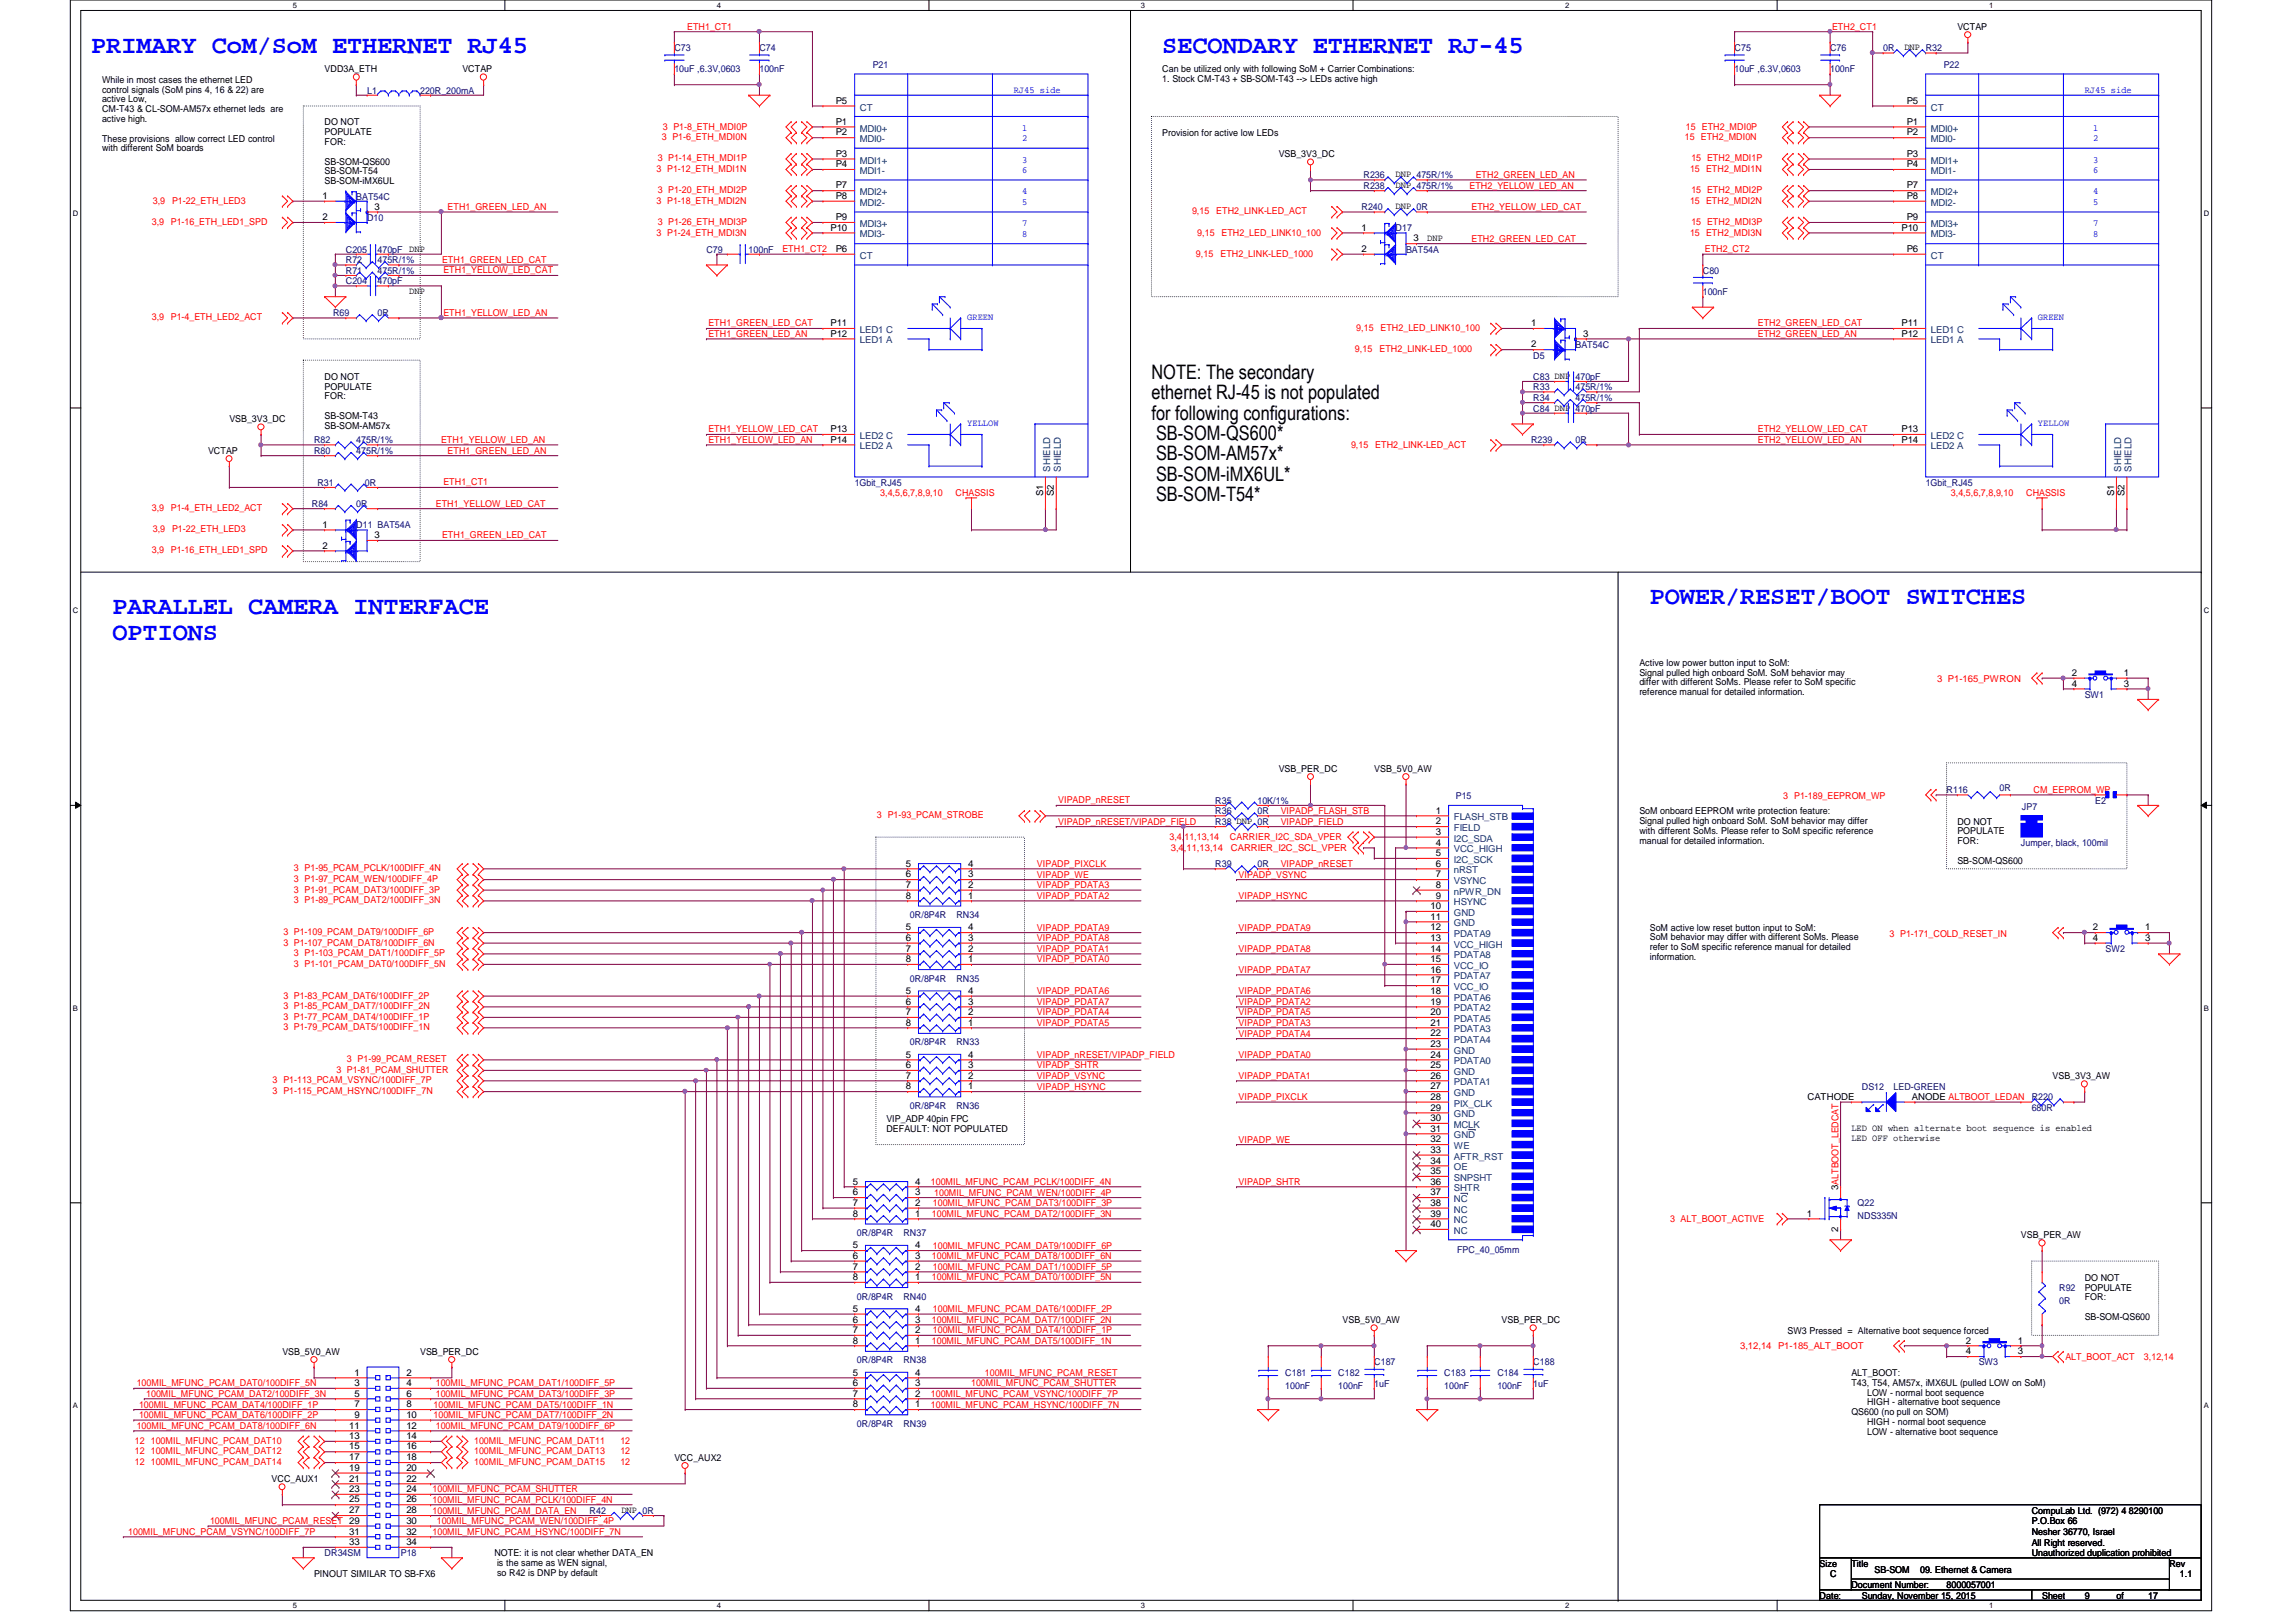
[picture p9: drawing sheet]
<svg xmlns="http://www.w3.org/2000/svg" width="297mm" height="210mm" viewBox="0 0 297 210" stroke-linecap="round" stroke-linejoin="round" font-family="sans-serif">
<defs><g id="words">
<g font-size="3.3" fill="#00f">
<text x="11.8" y="6.8">PRIMARY CoM/SoM ETHERNET RJ45</text>
<text x="150.4" y="6.8">SECONDARY ETHERNET RJ-45</text>
<text x="14.6" y="79.5">PARALLEL CAMERA INTERFACE</text>
<text x="14.6" y="82.8">OPTIONS</text>
<text x="213.4" y="78.1">POWER/RESET/BOOT SWITCHES</text>
</g>
<g font-size="2.6">
<text x="149" y="49.1">NOTE: The secondary</text>
<text x="149" y="51.7">ethernet RJ-45 is not populated</text>
<text x="149" y="54.3">for following configurations:</text>
<text x="149.6" y="56.9">SB-SOM-QS600*</text>
<text x="149.6" y="59.6">SB-SOM-AM57x*</text>
<text x="149.6" y="62.2">SB-SOM-iMX6UL*</text>
<text x="149.6" y="64.8">SB-SOM-T54*</text>
</g>
<g font-size="1.2" fill="#f00">
<text x="88.9" y="3.9">ETH1_CT1</text>
<text x="237" y="3.9">ETH2_CT1</text>
<text x="85.8" y="16.8">3 P1-8_ETH_MDI0P</text>
<text x="218.1" y="16.8">15 ETH2_MDI0P</text>
<text x="84.9" y="22.3">3 P1-12_ETH_MDI1N</text>
<text x="85.1" y="20.9">3 P1-14_ETH_MDI1P</text>
<text x="85.6" y="18.1">3 P1-6_ETH_MDI0N</text>
<text x="190.9" y="23">ETH2_GREEN_LED_AN</text>
<text x="218" y="18.1">15 ETH2_MDI0N</text>
<text x="218.6" y="22.3">15 ETH2_MDI1N</text>
<text x="218.8" y="20.9">15 ETH2_MDI1P</text>
<text x="19.6" y="29.1">3,9 P1-16_ETH_LED1_SPD</text>
<text x="19.8" y="26.4">3,9</text>
<text x="22.3" y="26.4">P1-22_ETH_LED3</text>
<text x="57.9" y="27.2">ETH1_GREEN_LED_AN</text>
<text x="84.9" y="26.4">3 P1-18_ETH_MDI2N</text>
<text x="85.1" y="25">3 P1-20_ETH_MDI2P</text>
<text x="85.1" y="29.1">3 P1-26_ETH_MDI3P</text>
<text x="154.2" y="27.7">9,15</text>
<text x="157.3" y="27.7">ETH2_LINK-LED_ACT</text>
<text x="190.1" y="24.4">ETH2_YELLOW_LED_AN</text>
<text x="190.4" y="27.2">ETH2_YELLOW_LED_CAT</text>
<text x="218.6" y="26.4">15 ETH2_MDI2N</text>
<text x="218.8" y="25">15 ETH2_MDI2P</text>
<text x="218.8" y="29.1">15 ETH2_MDI3P</text>
<text x="57.2" y="34">ETH1_GREEN_LED_CAT</text>
<text x="57.4" y="35.4">ETH1_YELLOW_LED_CAT</text>
<text x="84.9" y="30.5">3 P1-24_ETH_MDI3N</text>
<text x="101.2" y="32.6">ETH1_CT2</text>
<text x="154.7" y="33.2">9,15</text>
<text x="154.9" y="30.5">9,15</text>
<text x="157.9" y="33.2">ETH2_LINK-LED_1000</text>
<text x="158" y="30.5">ETH2_LED_LINK10_100</text>
<text x="190.4" y="31.3">ETH2_GREEN_LED_CAT</text>
<text x="218.6" y="30.5">15 ETH2_MDI3N</text>
<text x="220.6" y="32.6">ETH2_CT2</text>
<text x="19.6" y="41.4">3,9 P1-4_ETH_LED2_ACT</text>
<text x="57.4" y="40.9">ETH1_YELLOW_LED_AN</text>
<text x="91.6" y="43.6">ETH1_GREEN_LED_AN</text>
<text x="91.6" y="42.2">ETH1_GREEN_LED_CAT</text>
<text x="175.3" y="45.6">9,15</text>
<text x="175.5" y="42.8">9,15</text>
<text x="178.5" y="45.6">ETH2_LINK-LED_1000</text>
<text x="178.6" y="42.8">ETH2_LED_LINK10_100</text>
<text x="227.4" y="42.2">ETH2_GREEN_LED_CAT</text>
<text x="227.4" y="43.6">ETH2_GREEN_LED_AN</text>
<text x="57.1" y="57.3">ETH1_YELLOW_LED_AN</text>
<text x="57.9" y="58.7">ETH1_GREEN_LED_AN</text>
<text x="91.6" y="56">ETH1_YELLOW_LED_CAT</text>
<text x="91.6" y="57.3">ETH1_YELLOW_LED_AN</text>
<text x="174.8" y="57.9">9,15</text>
<text x="177.9" y="57.9">ETH2_LINK-LED_ACT</text>
<text x="227.4" y="57.3">ETH2_YELLOW_LED_AN</text>
<text x="227.4" y="56">ETH2_YELLOW_LED_CAT</text>
<text x="56.4" y="65.6">ETH1_YELLOW_LED_CAT</text>
<text x="57.4" y="62.8">ETH1_CT1</text>
<text x="113.9" y="64.2">3,4,5,6,7,8,9,10</text>
<text x="123.6" y="64.2">CHASSIS</text>
<text x="252.4" y="64.2">3,4,5,6,7,8,9,10</text>
<text x="262.1" y="64.2">CHASSIS</text>
<text x="19.6" y="71.6">3,9 P1-16_ETH_LED1_SPD</text>
<text x="19.6" y="66.1">3,9 P1-4_ETH_LED2_ACT</text>
<text x="19.8" y="68.9">3,9</text>
<text x="22.3" y="68.9">P1-22_ETH_LED3</text>
<text x="57.2" y="69.7">ETH1_GREEN_LED_CAT</text>
<text x="250.6" y="88.2">3 P1-165_PWRON</text>
<text x="113.5" y="105.9">3 P1-93_PCAM_STROBE</text>
<text x="136.9" y="104">VIPADP_nRESET</text>
<text x="136.9" y="106.7">VIPADP_nRESET/VIPADP_FIELD</text>
<text x="165.7" y="106.7">VIPADP_FIELD</text>
<text x="165.7" y="105.3">VIPADP_FLASH_STB</text>
<text x="230.7" y="103.5">3 P1-189_EEPROM_WP</text>
<text x="263.1" y="102.6">CM_EEPROM_WP</text>
<text x="38" y="112.8">3 P1-95_PCAM_PCLK/100DIFF_4N</text>
<text x="134.2" y="112.2">VIPADP_PIXCLK</text>
<text x="134.2" y="113.6">VIPADP_WE</text>
<text x="151.3" y="108.7">3,4,11,13,14</text>
<text x="151.5" y="110.2">3,4,11,13,14</text>
<text x="159.1" y="108.7">CARRIER_I2C_SDA_VPER</text>
<text x="159.3" y="110.2">CARRIER_I2C_SCL_VPER</text>
<text x="160.2" y="113.6">VIPADP_VSYNC</text>
<text x="165.7" y="112.2">VIPADP_nRESET</text>
<text x="38" y="114.1">3 P1-97_PCAM_WEN/100DIFF_4P</text>
<text x="38" y="116.9">3 P1-89_PCAM_DAT2/100DIFF_3N</text>
<text x="38" y="115.5">3 P1-91_PCAM_DAT3/100DIFF_3P</text>
<text x="134.2" y="116.3">VIPADP_PDATA2</text>
<text x="134.2" y="114.9">VIPADP_PDATA3</text>
<text x="160.2" y="116.3">VIPADP_HSYNC</text>
<text x="36.7" y="122.4">3 P1-107_PCAM_DAT8/100DIFF_6N</text>
<text x="36.7" y="121">3 P1-109_PCAM_DAT9/100DIFF_6P</text>
<text x="38" y="123.7">3 P1-103_PCAM_DAT1/100DIFF_5P</text>
<text x="38" y="125.1">3 P1-101_PCAM_DAT0/100DIFF_5N</text>
<text x="134.2" y="120.4">VIPADP_PDATA9</text>
<text x="134.2" y="124.5">VIPADP_PDATA0</text>
<text x="134.2" y="123.2">VIPADP_PDATA1</text>
<text x="134.2" y="121.8">VIPADP_PDATA8</text>
<text x="160.2" y="120.4">VIPADP_PDATA9</text>
<text x="160.2" y="123.2">VIPADP_PDATA8</text>
<text x="160.2" y="125.9">VIPADP_PDATA7</text>
<text x="244.4" y="121.3">3 P1-171_COLD_RESET_IN</text>
<text x="36.7" y="129.2">3 P1-83_PCAM_DAT6/100DIFF_2P</text>
<text x="36.7" y="130.6">3 P1-85_PCAM_DAT7/100DIFF_2N</text>
<text x="36.7" y="132">3 P1-77_PCAM_DAT4/100DIFF_1P</text>
<text x="134.2" y="128.7">VIPADP_PDATA6</text>
<text x="134.2" y="130">VIPADP_PDATA7</text>
<text x="134.2" y="131.4">VIPADP_PDATA4</text>
<text x="160.2" y="128.7">VIPADP_PDATA6</text>
<text x="160.2" y="131.4">VIPADP_PDATA5</text>
<text x="160.2" y="130">VIPADP_PDATA2</text>
<text x="36.7" y="133.3">3 P1-79_PCAM_DAT5/100DIFF_1N</text>
<text x="44.9" y="137.5">3 P1-99_PCAM_RESET</text>
<text x="134.2" y="136.9">VIPADP_nRESET/VIPADP_FIELD</text>
<text x="134.2" y="132.8">VIPADP_PDATA5</text>
<text x="160.2" y="136.9">VIPADP_PDATA0</text>
<text x="160.2" y="134.2">VIPADP_PDATA4</text>
<text x="160.2" y="132.8">VIPADP_PDATA3</text>
<text x="35.3" y="140.2">3 P1-113_PCAM_VSYNC/100DIFF_7P</text>
<text x="35.3" y="141.6">3 P1-115_PCAM_HSYNC/100DIFF_7N</text>
<text x="43.5" y="138.9">3 P1-81_PCAM_SHUTTER</text>
<text x="134.2" y="138.3">VIPADP_SHTR</text>
<text x="134.2" y="139.6">VIPADP_VSYNC</text>
<text x="134.2" y="141">VIPADP_HSYNC</text>
<text x="160.2" y="142.4">VIPADP_PIXCLK</text>
<text x="160.2" y="139.6">VIPADP_PDATA1</text>
<text x="160.2" y="147.9">VIPADP_WE</text>
<text x="120.4" y="153.3">100MIL_MFUNC_PCAM_PCLK/100DIFF_4N</text>
<text x="120.9" y="154.7">100MIL_MFUNC_PCAM_WEN/100DIFF_4P</text>
<text x="160.2" y="153.3">VIPADP_SHTR</text>
<text x="120.6" y="157.5">100MIL_MFUNC_PCAM_DAT2/100DIFF_3N</text>
<text x="120.7" y="156.1">100MIL_MFUNC_PCAM_DAT3/100DIFF_3P</text>
<text x="120.7" y="161.6">100MIL_MFUNC_PCAM_DAT9/100DIFF_6P</text>
<text x="216.1" y="158.2">3 ALT_BOOT_ACTIVE</text>
<text x="120.6" y="162.9">100MIL_MFUNC_PCAM_DAT8/100DIFF_6N</text>
<text x="120.6" y="165.7">100MIL_MFUNC_PCAM_DAT0/100DIFF_5N</text>
<text x="120.7" y="164.3">100MIL_MFUNC_PCAM_DAT1/100DIFF_5P</text>
<text x="120.6" y="173.9">100MIL_MFUNC_PCAM_DAT5/100DIFF_1N</text>
<text x="120.6" y="171.2">100MIL_MFUNC_PCAM_DAT7/100DIFF_2N</text>
<text x="120.7" y="172.6">100MIL_MFUNC_PCAM_DAT4/100DIFF_1P</text>
<text x="120.7" y="169.8">100MIL_MFUNC_PCAM_DAT6/100DIFF_2P</text>
<text x="17.7" y="179.4">100MIL_MFUNC_PCAM_DAT0/100DIFF_5N</text>
<text x="56.4" y="179.4">100MIL_MFUNC_PCAM_DAT1/100DIFF_5P</text>
<text x="125.6" y="179.4">100MIL_MFUNC_PCAM_SHUTTER</text>
<text x="127.4" y="178.1">100MIL_MFUNC_PCAM_RESET</text>
<text x="225.1" y="174.6">3,12,14 P1-185_ALT_BOOT</text>
<text x="267.2" y="176">ALT_BOOT_ACT</text>
<text x="277.4" y="176">3,12,14</text>
<text x="17.7" y="184.9">100MIL_MFUNC_PCAM_DAT8/100DIFF_6N</text>
<text x="18" y="183.5">100MIL_MFUNC_PCAM_DAT6/100DIFF_2P</text>
<text x="18" y="182.2">100MIL_MFUNC_PCAM_DAT4/100DIFF_1P</text>
<text x="18.9" y="180.8">100MIL_MFUNC_PCAM_DAT2/100DIFF_3N</text>
<text x="56.1" y="183.5">100MIL_MFUNC_PCAM_DAT7/100DIFF_2N</text>
<text x="56.1" y="182.2">100MIL_MFUNC_PCAM_DAT5/100DIFF_1N</text>
<text x="56.4" y="180.8">100MIL_MFUNC_PCAM_DAT3/100DIFF_3P</text>
<text x="56.4" y="184.9">100MIL_MFUNC_PCAM_DAT9/100DIFF_6P</text>
<text x="120.4" y="180.8">100MIL_MFUNC_PCAM_VSYNC/100DIFF_7P</text>
<text x="120.4" y="182.2">100MIL_MFUNC_PCAM_HSYNC/100DIFF_7N</text>
<text x="17.4" y="189.6">12</text>
<text x="17.4" y="188.2">12</text>
<text x="17.4" y="186.9">12</text>
<text x="19.5" y="189.6">100MIL_MFUNC_PCAM_DAT14</text>
<text x="19.5" y="188.2">100MIL_MFUNC_PCAM_DAT12</text>
<text x="19.5" y="186.9">100MIL_MFUNC_PCAM_DAT10</text>
<text x="61.3" y="189.6">100MIL_MFUNC_PCAM_DAT15</text>
<text x="61.3" y="188.2">100MIL_MFUNC_PCAM_DAT13</text>
<text x="61.3" y="186.9">100MIL_MFUNC_PCAM_DAT11</text>
<text x="80.3" y="189.6">12</text>
<text x="80.3" y="188.2">12</text>
<text x="80.3" y="186.9">12</text>
<text x="27.2" y="197.2">100MIL_MFUNC_PCAM_RESET 29</text>
<text x="56" y="195.9">100MIL_MFUNC_PCAM_DATA_EN</text>
<text x="56" y="194.5">100MIL_MFUNC_PCAM_PCLK/100DIFF_4N</text>
<text x="56" y="193.1">100MIL_MFUNC_PCAM_SHUTTER</text>
<text x="56.5" y="197.2">100MIL_MFUNC_PCAM_WEN/100DIFF_4P</text>
<text x="16.6" y="198.6">100MIL_MFUNC_PCAM_VSYNC/100DIFF_7P</text>
<text x="56" y="198.6">100MIL_MFUNC_PCAM_HSYNC/100DIFF_7N</text>
</g>
<g font-size="1.2">
<text x="253.2" y="3.9">VCTAP</text>
<text x="13.2" y="10.7">While in most cases the ethernet LED</text>
<text x="13.2" y="12">control signals (SoM pins 4, 16 &amp; 22) are</text>
<text x="42" y="9.4">VDD3A_ETH</text>
<text x="59.8" y="9.4">VCTAP</text>
<text x="150.4" y="9.4">Can be utilized only with following SoM + Carrier Combinations:</text>
<text x="150.4" y="10.6">1. Stock CM-T43 + SB-SOM-T43 --&gt; LEDs active high</text>
<text x="246.4" y="6.5">DNP R32</text>
<text x="13.2" y="13.3">active Low,</text>
<text x="13.2" y="14.5">CM-T43 &amp; CL-SOM-AM57x ethernet leds are</text>
<text x="13.2" y="15.8">active high.</text>
<text x="42" y="16.2">DO NOT</text>
<text x="42" y="17.5">POPULATE</text>
<text x="108.1" y="16.1">P1</text>
<text x="108.1" y="17.5">P2</text>
<text x="108.1" y="13.4">P5</text>
<text x="150.4" y="17.6">Provision for active low LEDs</text>
<text x="246.7" y="16.1">P1</text>
<text x="246.7" y="17.5">P2</text>
<text x="246.7" y="13.4">P5</text>
<text x="13.2" y="18.3">These provisions allow correct LED control</text>
<text x="13.2" y="19.6">with different SoM boards</text>
<text x="42" y="18.8">FOR:</text>
<text x="42" y="21.3">SB-SOM-QS600</text>
<text x="42" y="22.6">SB-SOM-T54</text>
<text x="42" y="23.8">SB-SOM-iMX6UL</text>
<text x="108.1" y="20.3">P3</text>
<text x="108.1" y="21.6">P4</text>
<text x="165.4" y="20.3">VSB_3V3_DC</text>
<text x="180.5" y="22.9">DNP 475R/1%</text>
<text x="246.7" y="20.3">P3</text>
<text x="246.7" y="21.6">P4</text>
<text x="41.7" y="25.7">1</text>
<text x="41.7" y="28.5">2</text>
<text x="48.5" y="27.1">3</text>
<text x="107.4" y="29.8">P10</text>
<text x="108.1" y="24.4">P7</text>
<text x="108.1" y="25.7">P8</text>
<text x="108.1" y="28.5">P9</text>
<text x="176.1" y="29.8">1</text>
<text x="180.5" y="24.3">DNP 475R/1%</text>
<text x="180.5" y="27.1">DNP 0R</text>
<text x="246" y="29.8">P10</text>
<text x="246.7" y="24.4">P7</text>
<text x="246.7" y="25.7">P8</text>
<text x="246.7" y="28.5">P9</text>
<text x="53" y="32.6">DNP</text>
<text x="108.1" y="32.6">P6</text>
<text x="176.1" y="32.6">2</text>
<text x="182.9" y="31.2">3</text>
<text x="184.7" y="31.2">DNP</text>
<text x="246.7" y="32.6">P6</text>
<text x="53" y="38">DNP</text>
<text x="107.4" y="42.2">P11</text>
<text x="107.4" y="43.6">P12</text>
<text x="198.1" y="42.2">1</text>
<text x="198.1" y="45">2</text>
<text x="204.8" y="43.6">3</text>
<text x="246" y="42.2">P11</text>
<text x="246" y="43.6">P12</text>
<text x="42" y="49.1">DO NOT</text>
<text x="42" y="50.4">POPULATE</text>
<text x="42" y="51.7">FOR:</text>
<text x="26.9" y="58.7">VCTAP</text>
<text x="29.7" y="54.6">VSB_3V3_DC</text>
<text x="42" y="54.2">SB-SOM-T43</text>
<text x="42" y="55.5">SB-SOM-AM57x</text>
<text x="107.4" y="55.9">P13</text>
<text x="107.4" y="57.3">P14</text>
<text x="246" y="55.9">P13</text>
<text x="246" y="57.3">P14</text>
<text x="135" y="64.2" transform="rotate(-90 135 64.2)">S1</text>
<text x="136.4" y="64.2" transform="rotate(-90 136.4 64.2)">S2</text>
<text x="273.5" y="64.2" transform="rotate(-90 273.5 64.2)">S1</text>
<text x="274.9" y="64.2" transform="rotate(-90 274.9 64.2)">S2</text>
<text x="41.7" y="68.3">1</text>
<text x="41.7" y="71">2</text>
<text x="48.5" y="69.6">3</text>
<text x="212.1" y="86.1">Active low power button input to SoM:</text>
<text x="212.1" y="87.4">Signal pulled high onboard SoM. SoM behavior may</text>
<text x="212.1" y="88.7">differ with different SoMs. Please refer to SoM specific</text>
<text x="212.1" y="90">reference manual for detailed information.</text>
<text x="268.1" y="88.9">4</text>
<text x="268.1" y="87.5">2</text>
<text x="274.8" y="88.9">3</text>
<text x="274.8" y="87.5">1</text>
<text x="165.4" y="99.9">VSB_PER_DC</text>
<text x="177.8" y="99.9">VSB_5V0_AW</text>
<text x="185.8" y="105.3">1</text>
<text x="185.8" y="106.7">2</text>
<text x="212.1" y="105.4">SoM onboard EEPROM write protection feature:</text>
<text x="212.1" y="106.6">Signal pulled high onboard SoM. SoM behavior may differ</text>
<text x="212.1" y="107.9">with different SoMs. Please refer to SoM specific reference</text>
<text x="253.2" y="106.7">DO NOT</text>
<text x="253.2" y="108">POPULATE</text>
<text x="117.2" y="113.5">6</text>
<text x="117.2" y="112.1">5</text>
<text x="125.3" y="113.5">3</text>
<text x="125.3" y="112.1">4</text>
<text x="185.8" y="108">3</text>
<text x="185.8" y="109.4">4</text>
<text x="185.8" y="110.8">5</text>
<text x="185.8" y="112.1">6</text>
<text x="185.8" y="113.5">7</text>
<text x="212.1" y="109.2">manual for detailed information.</text>
<text x="253.2" y="109.3">FOR:</text>
<text x="253.2" y="111.8">SB-SOM-QS600</text>
<text x="117.2" y="116.3">8</text>
<text x="117.2" y="114.9">7</text>
<text x="125.3" y="116.3">1</text>
<text x="125.3" y="114.9">2</text>
<text x="185.1" y="117.6">10</text>
<text x="185.1" y="119">11</text>
<text x="185.8" y="114.9">8</text>
<text x="185.8" y="116.3">9</text>
<text x="117.2" y="124.5">8</text>
<text x="117.2" y="123.1">7</text>
<text x="117.2" y="121.8">6</text>
<text x="117.2" y="120.4">5</text>
<text x="125.3" y="124.5">1</text>
<text x="125.3" y="123.1">2</text>
<text x="125.3" y="121.8">3</text>
<text x="125.3" y="120.4">4</text>
<text x="185.1" y="120.4">12</text>
<text x="185.1" y="121.8">13</text>
<text x="185.1" y="123.1">14</text>
<text x="185.1" y="124.5">15</text>
<text x="185.1" y="125.9">16</text>
<text x="213.4" y="120.4">SoM active low reset button input to SoM:</text>
<text x="213.4" y="121.7">SoM behavior may differ with different SoMs. Please</text>
<text x="213.4" y="123">refer to SoM specific reference manual for detailed</text>
<text x="213.4" y="124.2">information.</text>
<text x="270.8" y="121.8">4</text>
<text x="270.8" y="120.4">2</text>
<text x="277.5" y="121.8">3</text>
<text x="277.5" y="120.4">1</text>
<text x="117.2" y="131.4">7</text>
<text x="117.2" y="130">6</text>
<text x="117.2" y="128.6">5</text>
<text x="125.3" y="131.4">2</text>
<text x="125.3" y="130">3</text>
<text x="125.3" y="128.6">4</text>
<text x="185.1" y="127.3">17</text>
<text x="185.1" y="128.6">18</text>
<text x="185.1" y="130">19</text>
<text x="185.1" y="131.4">20</text>
<text x="117.2" y="132.7">8</text>
<text x="117.2" y="136.9">5</text>
<text x="125.3" y="132.7">1</text>
<text x="125.3" y="136.9">4</text>
<text x="185.1" y="132.7">21</text>
<text x="185.1" y="134.1">22</text>
<text x="185.1" y="135.5">23</text>
<text x="185.1" y="136.9">24</text>
<text x="117.2" y="141">8</text>
<text x="117.2" y="139.6">7</text>
<text x="117.2" y="138.2">6</text>
<text x="125.3" y="141">1</text>
<text x="125.3" y="139.6">2</text>
<text x="125.3" y="138.2">3</text>
<text x="185.1" y="138.2">25</text>
<text x="185.1" y="139.6">26</text>
<text x="185.1" y="141">27</text>
<text x="185.1" y="142.3">28</text>
<text x="185.1" y="143.7">29</text>
<text x="233.8" y="142.3">CATHODE</text>
<text x="247.4" y="142.3">ANODE ALTBOOT_LEDAN</text>
<text x="265.6" y="139.7">VSB_3V3_AW</text>
<text x="114.7" y="145.2">VIP_ADP 40pin FPC</text>
<text x="114.7" y="146.4">DEFAULT: NOT POPULATED</text>
<text x="185.1" y="145.1">30</text>
<text x="185.1" y="146.4">31</text>
<text x="185.1" y="147.8">32</text>
<text x="185.1" y="149.2">33</text>
<text x="239.5" y="146.4">LED ON when alternate boot sequence is enabled</text>
<text x="239.5" y="147.6">LED OFF otherwise</text>
<text x="110.3" y="154.7">6</text>
<text x="110.3" y="153.3">5</text>
<text x="118.4" y="154.7">3</text>
<text x="118.4" y="153.3">4</text>
<text x="185.1" y="150.6">34</text>
<text x="185.1" y="151.9">35</text>
<text x="185.1" y="153.3">36</text>
<text x="185.1" y="154.7">37</text>
<text x="237.8" y="154" transform="rotate(-90 237.8 154)">3ALTBOOT_LEDCAT</text>
<text x="110.3" y="161.5">5</text>
<text x="110.3" y="157.4">8</text>
<text x="110.3" y="156">7</text>
<text x="118.4" y="161.5">4</text>
<text x="118.4" y="157.4">1</text>
<text x="118.4" y="156">2</text>
<text x="185.1" y="156">38</text>
<text x="185.1" y="157.4">39</text>
<text x="185.1" y="158.8">40</text>
<text x="233.8" y="157.4">1</text>
<text x="237.8" y="159.4" transform="rotate(-90 237.8 159.4)">2</text>
<text x="261.4" y="160.2">VSB_PER_AW</text>
<text x="110.3" y="165.7">8</text>
<text x="110.3" y="164.3">7</text>
<text x="110.3" y="162.9">6</text>
<text x="118.4" y="165.7">1</text>
<text x="118.4" y="164.3">2</text>
<text x="118.4" y="162.9">3</text>
<text x="269.7" y="165.7">DO NOT</text>
<text x="269.7" y="167">POPULATE</text>
<text x="110.3" y="173.9">8</text>
<text x="110.3" y="172.5">7</text>
<text x="110.3" y="171.2">6</text>
<text x="110.3" y="169.8">5</text>
<text x="118.4" y="173.9">1</text>
<text x="118.4" y="172.5">2</text>
<text x="118.4" y="171.2">3</text>
<text x="118.4" y="169.8">4</text>
<text x="173.7" y="171.2">VSB_5V0_AW</text>
<text x="194.3" y="171.2">VSB_PER_DC</text>
<text x="231.3" y="172.6">SW3 Pressed = Alternative boot sequence forced</text>
<text x="254.3" y="173.9">2</text>
<text x="261.1" y="173.9">1</text>
<text x="269.7" y="168.3">FOR:</text>
<text x="269.7" y="170.8">SB-SOM-QS600</text>
<text x="36.5" y="175.3">VSB_5V0_AW</text>
<text x="45.8" y="178">1</text>
<text x="45.8" y="179.4">3</text>
<text x="52.6" y="178">2</text>
<text x="52.6" y="179.4">4</text>
<text x="54.4" y="175.3">VSB_PER_DC</text>
<text x="110.3" y="179.4">6</text>
<text x="110.3" y="178">5</text>
<text x="118.4" y="179.4">3</text>
<text x="118.4" y="178">4</text>
<text x="239.5" y="178.1">ALT_BOOT:</text>
<text x="239.5" y="179.3">T43, T54, AM57x, iMX6UL (pulled LOW on SoM)</text>
<text x="254.3" y="175.3">4</text>
<text x="261.1" y="175.3">3</text>
<text x="45.2" y="184.9">11</text>
<text x="45.8" y="180.7">5</text>
<text x="45.8" y="182.1">7</text>
<text x="45.8" y="183.5">9</text>
<text x="52.6" y="180.7">6</text>
<text x="52.6" y="182.1">8</text>
<text x="52.6" y="183.5">10</text>
<text x="52.6" y="184.9">12</text>
<text x="110.3" y="182.1">8</text>
<text x="110.3" y="180.7">7</text>
<text x="118.4" y="182.1">1</text>
<text x="118.4" y="180.7">2</text>
<text x="239.5" y="183.1">QS600 (no pull on SOM)</text>
<text x="241.6" y="180.6">LOW - normal boot sequence</text>
<text x="241.6" y="181.9">HIGH - alternative boot sequence</text>
<text x="241.6" y="184.4">HIGH - normal boot sequence</text>
<text x="241.6" y="185.7">LOW - alternative boot sequence</text>
<text x="35.1" y="191.8">VCC_AUX1</text>
<text x="45.2" y="186.2">13</text>
<text x="45.2" y="187.6">15</text>
<text x="45.2" y="189">17</text>
<text x="45.2" y="190.3">19</text>
<text x="45.2" y="191.7">21</text>
<text x="52.6" y="186.2">14</text>
<text x="52.6" y="187.6">16</text>
<text x="52.6" y="189">18</text>
<text x="52.6" y="190.3">20</text>
<text x="52.6" y="191.7">22</text>
<text x="87.2" y="189">VCC_AUX2</text>
<text x="45.2" y="193.1">23</text>
<text x="45.2" y="194.4">25</text>
<text x="45.2" y="195.8">27</text>
<text x="52.6" y="193.1">24</text>
<text x="52.6" y="194.4">26</text>
<text x="52.6" y="195.8">28</text>
<text x="52.6" y="197.2">30</text>
<text x="80.4" y="195.7">DNP 0R</text>
<text x="262.8" y="195.9">CompuLab Ltd. (972) 4 8290100</text>
<text x="262.8" y="197.3">P.O.Box 66</text>
<text x="45.2" y="198.6">31</text>
<text x="45.2" y="199.9">33</text>
<text x="52.6" y="198.6">32</text>
<text x="52.6" y="199.9">34</text>
<text x="64" y="201.4">NOTE: it is not clear whether DATA_EN</text>
<text x="64.3" y="202.6">is the same as WEN signal,</text>
<text x="64.3" y="203.9">so R42 is DNP by default</text>
<text x="235.4" y="202.7">Size</text>
<text x="239.5" y="202.7">Title</text>
<text x="242.5" y="203.6">SB-SOM</text>
<text x="248.4" y="203.6">09. Ethernet &amp; Camera</text>
<text x="262.8" y="200">All Right reserved.</text>
<text x="262.8" y="201.4">Unauthorized duplication prohibited</text>
<text x="262.8" y="198.6">Nesher 36770, Israel</text>
<text x="280.7" y="202.7">Rev</text>
<text x="40.6" y="204.1">PINOUT SIMILAR TO SB-FX6</text>
<text x="235.4" y="206.9">Date:</text>
<text x="236.8" y="204.1">C</text>
<text x="239.5" y="205.5">Document Number:</text>
<text x="240.9" y="206.9">Sunday, November 15, 2015</text>
<text x="251.8" y="205.5">8000057001</text>
<text x="264.2" y="206.9">Sheet</text>
<text x="269.7" y="206.9">9</text>
<text x="273.8" y="206.9">of</text>
<text x="277.9" y="206.9">17</text>
<text x="282" y="204.1">1.1</text>
</g>
<g font-size="1.2" fill="#000080">
<text x="87.2" y="6.6">C73</text>
<text x="87.2" y="9.4">10uF ,6.3V,0603</text>
<text x="98.3" y="6.6">C74</text>
<text x="98.3" y="9.4">100nF</text>
<text x="112.9" y="8.8">P21</text>
<text x="224.4" y="6.6">C75</text>
<text x="224.4" y="9.4">10uF ,6.3V,0603</text>
<text x="236.8" y="6.6">C76</text>
<text x="236.8" y="9.4">100nF</text>
<text x="243.6" y="6.6">0R</text>
<text x="251.5" y="8.8">P22</text>
<text x="47.5" y="12.1">L1</text>
<text x="54.4" y="12.1">220R_200mA</text>
<text x="176.4" y="23.1">R236</text>
<text x="46.1" y="25.8">BAT54C</text>
<text x="47.5" y="28.6">D10</text>
<text x="176.1" y="27.2">R240</text>
<text x="176.4" y="24.4">R238</text>
<text x="180.5" y="29.9">D17</text>
<text x="44.7" y="32.7">C205</text>
<text x="44.7" y="34">R72</text>
<text x="44.7" y="35.4">R71</text>
<text x="48.8" y="32.7">470pF</text>
<text x="48.8" y="34">475R/1%</text>
<text x="48.8" y="35.4">475R/1%</text>
<text x="91.4" y="32.7">C79</text>
<text x="96.9" y="32.7">100nF</text>
<text x="181.9" y="32.7">BAT54A</text>
<text x="220.3" y="35.4">C80</text>
<text x="43.1" y="40.9">R69</text>
<text x="44.7" y="36.8">C204</text>
<text x="48.8" y="40.9">0R</text>
<text x="48.8" y="36.8">470pF</text>
<text x="220.3" y="38.1">100nF</text>
<text x="198.4" y="46.4">D5</text>
<text x="203.8" y="45">BAT54C</text>
<text x="198.4" y="51.9">R34</text>
<text x="198.4" y="49.1">C83 DNP</text>
<text x="198.4" y="50.5">R33</text>
<text x="198.4" y="53.3">C84 DNP</text>
<text x="203.8" y="51.9">475R/1%</text>
<text x="203.8" y="49.1">470pF</text>
<text x="203.8" y="50.5">475R/1%</text>
<text x="203.8" y="53.3">470pF</text>
<text x="40.6" y="57.4">R82</text>
<text x="40.6" y="58.7">R80</text>
<text x="46.1" y="57.4">475R/1%</text>
<text x="46.1" y="58.7">475R/1%</text>
<text x="198.1" y="57.4">R239</text>
<text x="203.8" y="57.4">0R</text>
<text x="40.3" y="65.6">R84</text>
<text x="41.1" y="62.9">R31</text>
<text x="46.1" y="65.6">0R</text>
<text x="47.2" y="62.9">0R</text>
<text x="110.6" y="62.9">1Gbit_RJ45</text>
<text x="249.1" y="62.9">1Gbit_RJ45</text>
<text x="46.1" y="68.3">D11 BAT54A</text>
<text x="269.7" y="90.3">SW1</text>
<text x="157.2" y="104">R35</text>
<text x="157.2" y="106.7">R38 DNP 0R</text>
<text x="157.2" y="105.4">R36</text>
<text x="162.7" y="104">10K/1%</text>
<text x="162.7" y="105.4">0R</text>
<text x="188.3" y="103.5">P15</text>
<text x="251.8" y="102.6">R116</text>
<text x="258.7" y="102.4">0R</text>
<text x="261.6" y="104.8">JP7</text>
<text x="271.1" y="104">E2</text>
<text x="157.2" y="112.2">R39</text>
<text x="162.7" y="112.2">0R</text>
<text x="261.4" y="109.5">Jumper, black, 100mil</text>
<text x="117.7" y="118.8">0R/8P4R</text>
<text x="123.7" y="118.8">RN34</text>
<text x="272.4" y="123.2">SW2</text>
<text x="117.7" y="127">0R/8P4R</text>
<text x="123.7" y="127">RN35</text>
<text x="117.7" y="135.3">0R/8P4R</text>
<text x="123.7" y="135.3">RN33</text>
<text x="117.7" y="143.5">0R/8P4R</text>
<text x="123.7" y="143.5">RN36</text>
<text x="240.9" y="141">DS12</text>
<text x="245" y="141">LED-GREEN</text>
<text x="262.8" y="142.4">R220</text>
<text x="262.8" y="143.8">680R</text>
<text x="110.9" y="160">0R/8P4R</text>
<text x="116.9" y="160">RN37</text>
<text x="240.3" y="156.1">Q22</text>
<text x="240.3" y="157.8">NDS335N</text>
<text x="188.5" y="162.1">FPC_40_05mm</text>
<text x="266.4" y="167.1">R92</text>
<text x="110.9" y="168.2">0R/8P4R</text>
<text x="116.9" y="168.2">RN40</text>
<text x="266.4" y="168.7">0R</text>
<text x="110.9" y="176.4">0R/8P4R</text>
<text x="116.9" y="176.4">RN38</text>
<text x="166.3" y="178.1">C181</text>
<text x="166.3" y="179.7">100nF</text>
<text x="173.1" y="178.1">C182</text>
<text x="173.1" y="179.7">100nF</text>
<text x="177.8" y="176.7">C187</text>
<text x="177.8" y="179.5">1uF</text>
<text x="186.9" y="178.1">C183</text>
<text x="186.9" y="179.7">100nF</text>
<text x="193.7" y="178.1">C184</text>
<text x="193.7" y="179.7">100nF</text>
<text x="198.4" y="176.7">C188</text>
<text x="198.4" y="179.5">1uF</text>
<text x="256" y="176.7">SW3</text>
<text x="110.9" y="184.7">0R/8P4R</text>
<text x="116.9" y="184.7">RN39</text>
<text x="76.3" y="195.9">R42</text>
<text x="42" y="201.4">DR34SM</text>
<text x="51.9" y="201.4">P18</text>
</g>
<g font-size="1.2" fill="#00f">
<text x="131.1" y="12">RJ45 side</text>
<text x="269.7" y="12">RJ45 side</text>
<text x="132.2" y="16.9">1</text>
<text x="270.8" y="16.9">1</text>
<text x="132.2" y="18.3">2</text>
<text x="132.2" y="22.4">6</text>
<text x="132.2" y="21">3</text>
<text x="270.8" y="18.3">2</text>
<text x="270.8" y="22.4">6</text>
<text x="270.8" y="21">3</text>
<text x="132.2" y="26.5">5</text>
<text x="132.2" y="25.1">4</text>
<text x="132.2" y="29.3">7</text>
<text x="270.8" y="26.5">5</text>
<text x="270.8" y="25.1">4</text>
<text x="270.8" y="29.3">7</text>
<text x="132.2" y="30.6">8</text>
<text x="270.8" y="30.6">8</text>
<text x="125.1" y="41.4">GREEN</text>
<text x="263.6" y="41.4">GREEN</text>
<text x="125.1" y="55.2">YELLOW</text>
<text x="263.6" y="55.2">YELLOW</text>
</g>
<g font-size="1.2" fill="#004080">
<text x="111.2" y="17">MDI0+</text>
<text x="111.2" y="14.3">CT</text>
<text x="249.8" y="17">MDI0+</text>
<text x="249.8" y="14.3">CT</text>
<text x="111.2" y="18.4">MDI0-</text>
<text x="111.2" y="21.2">MDI1+</text>
<text x="111.2" y="22.5">MDI1-</text>
<text x="249.8" y="18.4">MDI0-</text>
<text x="249.8" y="21.2">MDI1+</text>
<text x="249.8" y="22.5">MDI1-</text>
<text x="111.2" y="25.3">MDI2+</text>
<text x="111.2" y="26.6">MDI2-</text>
<text x="111.2" y="29.4">MDI3+</text>
<text x="249.8" y="25.3">MDI2+</text>
<text x="249.8" y="26.6">MDI2-</text>
<text x="249.8" y="29.4">MDI3+</text>
<text x="111.2" y="30.7">MDI3-</text>
<text x="111.2" y="33.5">CT</text>
<text x="249.8" y="30.7">MDI3-</text>
<text x="249.8" y="33.5">CT</text>
<text x="111.2" y="43.1">LED1 C</text>
<text x="111.2" y="44.4">LED1 A</text>
<text x="249.8" y="43.1">LED1 C</text>
<text x="249.8" y="44.4">LED1 A</text>
<text x="111.2" y="56.8">LED2 C</text>
<text x="111.2" y="58.2">LED2 A</text>
<text x="249.8" y="56.8">LED2 C</text>
<text x="249.8" y="58.2">LED2 A</text>
<text x="135.8" y="61" transform="rotate(-90 135.8 61)">SHIELD</text>
<text x="137.2" y="61" transform="rotate(-90 137.2 61)">SHIELD</text>
<text x="274.4" y="61" transform="rotate(-90 274.4 61)">SHIELD</text>
<text x="275.8" y="61" transform="rotate(-90 275.8 61)">SHIELD</text>
<text x="188.1" y="106.2">FLASH_STB</text>
<text x="188.1" y="107.6">FIELD</text>
<text x="188.1" y="108.9">I2C_SDA</text>
<text x="188.1" y="110.3">VCC_HIGH</text>
<text x="188.1" y="111.7">I2C_SCK</text>
<text x="188.1" y="113">nRST</text>
<text x="188.1" y="114.4">VSYNC</text>
<text x="188.1" y="115.8">nPWR_DN</text>
<text x="188.1" y="117.2">HSYNC</text>
<text x="188.1" y="118.5">GND</text>
<text x="188.1" y="119.9">GND</text>
<text x="188.1" y="121.3">PDATA9</text>
<text x="188.1" y="122.6">VCC_HIGH</text>
<text x="188.1" y="124">PDATA8</text>
<text x="188.1" y="125.4">VCC_IO</text>
<text x="188.1" y="126.7">PDATA7</text>
<text x="188.1" y="128.1">VCC_IO</text>
<text x="188.1" y="129.5">PDATA6</text>
<text x="188.1" y="130.9">PDATA2</text>
<text x="188.1" y="132.2">PDATA5</text>
<text x="188.1" y="133.6">PDATA3</text>
<text x="188.1" y="135">PDATA4</text>
<text x="188.1" y="136.4">GND</text>
<text x="188.1" y="137.8">PDATA0</text>
<text x="188.1" y="139.1">GND</text>
<text x="188.1" y="140.5">PDATA1</text>
<text x="188.1" y="141.9">GND</text>
<text x="188.1" y="143.2">PIX_CLK</text>
<text x="188.1" y="144.6">GND</text>
<text x="188.1" y="146">MCLK</text>
<text x="188.1" y="147.3">GND</text>
<text x="188.1" y="148.7">WE</text>
<text x="188.1" y="150.1">AFTR_RST</text>
<text x="188.1" y="151.5">OE</text>
<text x="188.1" y="152.8">SNPSHT</text>
<text x="188.1" y="154.2">SHTR</text>
<text x="188.1" y="155.6">NC</text>
<text x="188.1" y="156.9">NC</text>
<text x="188.1" y="158.3">NC</text>
<text x="188.1" y="159.7">NC</text>
</g>
<g font-size="1">
<text x="37.9" y="1">5</text>
<text x="92.7" y="1">4</text>
<text x="147.6" y="1">3</text>
<text x="202.5" y="1">2</text>
<text x="257.3" y="1">1</text>
<text x="9.4" y="27.9">D</text>
<text x="285.1" y="27.9">D</text>
<text x="9.4" y="79.4">C</text>
<text x="285.1" y="79.4">C</text>
<text x="9.4" y="130.8">B</text>
<text x="285.1" y="130.8">B</text>
<text x="9.4" y="182.2">A</text>
<text x="285.1" y="182.2">A</text>
<text x="37.9" y="208.1">5</text>
<text x="92.7" y="208.1">4</text>
<text x="147.6" y="208.1">3</text>
<text x="202.5" y="208.1">2</text>
<text x="257.3" y="208.1">1</text>
</g>
</g></defs>
<path d="M9.1 0h277v208.4h-277zM10.5 1.4h274.3v205.7h-274.3z" fill="none" stroke="#000" stroke-width=".13"/>
<g fill="#fff">
<path d="M37.9 .1h.5v1.1h-.5z"/>
<path d="M37.9 207.2h.5v1.1h-.5z"/>
</g>
<path d="M65.3 0v1.4M65.3 207.1v1.3" fill="none" stroke="#000" stroke-width=".13"/>
<g fill="#fff">
<path d="M92.7 .1h.6v1.1h-.6z"/>
<path d="M92.7 207.2h.6v1.1h-.6z"/>
</g>
<path d="M120.2 0v1.4M120.2 207.1v1.3" fill="none" stroke="#000" stroke-width=".13"/>
<g fill="#fff">
<path d="M147.6 .1h.6v1.1h-.6z"/>
<path d="M147.6 207.2h.6v1.1h-.6z"/>
</g>
<path d="M175 0v1.4M175 207.1v1.3" fill="none" stroke="#000" stroke-width=".13"/>
<g fill="#fff">
<path d="M202.5 .1h.5v1.1h-.5z"/>
<path d="M202.5 207.2h.5v1.1h-.5z"/>
</g>
<path d="M229.9 0v1.4M229.9 207.1v1.3" fill="none" stroke="#000" stroke-width=".13"/>
<g fill="#fff">
<path d="M257.3 .1h.6v1.1h-.6z"/>
<path d="M257.3 207.2h.6v1.1h-.6z"/>
<path d="M9.4 27.1h.8v1.1h-.8z"/>
<path d="M285.1 27.1h.7v1.1h-.7z"/>
<path d="M9.4 78.5h.8v1.1h-.8z"/>
<path d="M285.1 78.5h.7v1.1h-.7z"/>
</g>
<path d="M9.1 52.8h1.4M284.8 52.8h1.3" fill="none" stroke="#000" stroke-width=".13"/>
<g fill="#fff">
<path d="M9.4 129.9h.7v1.1h-.7z"/>
<path d="M285.1 129.9h.6v1.1h-.6z"/>
</g>
<path d="M9.1 104.2h1.4M9.8 103.8l.7 .4-.7 .4zM284.8 104.2l.7-.4v.8zM284.8 104.2h1.3" fill="none" stroke="#000" stroke-width=".13"/>
<path d="M9.8 103.8l.7 .4-.7 .4zM284.8 104.2l.7-.4v.8z" fill="#000"/>
<g fill="#fff">
<path d="M9.4 181.4h.7v1.1h-.7z"/>
<path d="M285.1 181.4h.6v1.1h-.6z"/>
</g>
<path d="M146.3 1.4h.1M146.3 1.4v72.6M10.5 74h274.3M209.3 74v133.1M284.8 74h.1M9.1 155.7h1.4M284.8 155.7h1.3M209.3 207.1h.1" fill="none" stroke="#000" stroke-width=".13"/>
<path d="M39.2 13.7h15.2v30.2h-15.2zM149 15.1h60.3v23.3h-60.3zM39.2 46.6h15.2v26.1h-15.2zM251.8 98.7h23.4v13.7h-23.4zM113.3 108.3h19.2v39.8h-19.2zM262.8 163.2h16.5v9.6h-16.5z" fill="none" stroke="#000" stroke-width=".13" stroke-dasharray="0 .3"/>
<g fill="none" stroke="#800040" stroke-width=".13">
<path d="M136.6 104.2h.1M136.6 104.2h20.6M164.1 107h.1M164.1 112.4h.1M164.1 107h19.2M164.1 112.4h19.2M169.5 104.2h.1M169.5 101.5h.1M169.5 104.2h9.7M169.5 101.5v2.7M160 120.7h.1M160 120.7h23.3"/>
<path d="M105.1 157.7h.1M105.1 157.7h5.5M106.5 156.3h.1M106.5 156.3h4.1M107.8 155h.1M107.8 155h2.8M109.2 153.6h.1M109.2 153.6h1.4M118.8 157.7h.1M118.8 156.3h.1M118.8 153.6h.1M118.8 155h.1"/>
<path d="M118.8 157.7h28.8M118.8 156.3h28.8M118.8 155h28.8M118.8 153.6h28.8M160 142.6h.1M160 153.6h.1M160 148.1h.1M160 153.6h23.3M160 142.6h23.3M160 148.1h23.3M42 187.9h.1M42 189.3h.1"/>
<path d="M42 187.9h1.4M42 189.3h1.4M55.7 187.9h.1M55.7 189.3h.1M55.7 187.9h1.4M55.7 189.3h1.4"/>
</g>
<circle cx="169.5" cy="104.2" r=".25" fill="#f0f"/>
<circle cx="169.5" cy="104.2" r=".25" fill="none" stroke="#f0f" stroke-width=".13"/>
<g fill="none" stroke="#800040" stroke-width=".13">
<path d="M135.3 105.6h.1M135.3 105.6h21.9M136.6 107h.1M136.6 107h20.6M153.1 112.4h.1M153.1 107h.1M153.1 112.4h4.1M153.1 107v5.4M164.1 105.6h.1M164.1 105.6h19.2M160 137.2h.1M160 128.9h.1"/>
<path d="M160 137.2h23.3M160 128.9h23.3M40.6 178.3h.1M40.6 178.3h2.8"/>
</g>
<circle cx="153.1" cy="106.9" r=".26" fill="#f0f"/>
<circle cx="153.1" cy="106.9" r=".26" fill="none" stroke="#f0f" stroke-width=".13"/>
<g fill="none" stroke="#800040" stroke-width=".13">
<path d="M160 113.8h.1M160 113.8h23.3M177.8 109.7h.1M177.8 111.1h.1M177.8 109.7v1.4M177.8 111.1h5.5M180.5 109.7h.1M180.5 109.7h1.4M181.9 119.3h.1M181.9 119.3h1.4M181.9 119.3v16.5M92.7 137.2h.1"/>
<path d="M92.7 137.2h24.7M98.3 128.9h.1M98.3 128.9h19.1M125.7 137.2h.1M125.7 138.5h.1M125.7 139.9h.1M125.7 128.9h.1M125.7 130.3h.1M125.7 131.7h.1M125.7 133h.1M125.7 137.2h21.9M125.7 138.5h21.9"/>
<path d="M125.7 139.9h21.9M125.7 128.9h21.9M125.7 130.3h21.9M125.7 131.7h21.9M125.7 133h21.9M160 134.4h.1M160 133h.1M160 131.7h.1M160 130.3h.1M160 123.4h.1M160 130.3h23.3M160 131.7h23.3"/>
<path d="M160 133h23.3M160 134.4h23.3M160 123.4h23.3M181.9 135.8h.1M181.9 135.8h1.4M125.7 141.3h.1M125.7 141.3h21.9M17.3 179.7h.1M17.3 179.7h26.1M40.6 176.9h.1M40.6 176.9v1.4M55.7 178.3h.1"/>
<path d="M55.7 179.7h.1M55.7 179.7h26.1M58.5 176.9h.1M58.5 176.9v1.4h-2.8M91.4 179.7h.1M91.4 179.7h19.2M92.7 178.3h.1M92.7 178.3h17.9M94.1 174.2h.1M94.1 174.2h16.5M95.5 172.8h.1M95.5 172.8h15.1"/>
<path d="M96.9 171.4h.1M96.9 171.4h13.7M98.3 170.1h.1M98.3 170.1h12.3M99.6 165.9h.1M99.6 165.9h11M101 164.6h.1M101 164.6h9.6M102.4 163.2h.1M102.4 163.2h8.2M103.7 161.8h.1M103.7 161.8h6.9"/>
<path d="M118.8 163.2h.1M118.8 165.9h.1M118.8 164.6h.1M118.8 161.8h.1M118.8 172.8h.1M118.8 174.2h.1M118.8 170.1h.1M118.8 171.4h.1M118.8 178.3h.1M118.8 179.7h.1M118.8 178.3h28.8M118.8 170.1h28.8"/>
<path d="M118.8 171.4h28.8M118.8 172.8h27.5M118.8 174.2h28.8M118.8 179.7h28.8M118.8 165.9h28.8M118.8 164.6h28.8M118.8 163.2h28.8M118.8 161.8h28.8M16 198.9h.1M16 198.9h27.4M17.3 185.2h.1M17.3 183.8h.1"/>
<path d="M17.3 182.4h.1M17.3 182.4h26.1M17.3 185.2h26.1M17.3 183.8h26.1M18.7 181h.1M18.7 181h24.7M26.9 197.5h.1M26.9 197.5h16.5M36.5 194.7h.1M36.5 193.4h.1M36.5 194.7h6.9M36.5 193.4v1.3"/>
<path d="M42 186.5h.1M42 186.5h1.4M55.7 192h.1M55.7 186.5h.1M55.7 196.1h.1M55.7 194.7h.1M55.7 197.5h.1M55.7 181h.1M55.7 185.2h.1M55.7 183.8h.1M55.7 182.4h.1M55.7 198.9h.1"/>
<path d="M55.7 193.4h.1M55.7 186.5h1.4M55.7 194.7h26.1M55.7 196.1h22M55.7 182.4h26.1M55.7 181h26.1M55.7 185.2h26.1M55.7 183.8h26.1M55.7 198.9h27.4M55.7 193.4h26.1M84.5 196.1h.1M84.5 196.1h1.4"/>
<path d="M85.9 196.1h.1M85.9 196.1v1.4h-30.2M88.6 190.6h.1M88.6 182.4h.1M88.6 190.6v1.4h-32.9M88.6 182.4h22M90 181h.1M90 181h20.6M118.8 181h.1M118.8 182.4h.1M118.8 182.4h28.8M118.8 181h28.8"/>
<path d="M39.2 200.2h.1M39.2 200.2v1.4M39.2 200.2h4.2M55.7 200.2h.1M55.7 200.2h2.8M58.5 200.2h.1M58.5 200.2v1.4"/>
</g>
<path d="M181.7 135.6l.2-.1 .2 .1-.1 .3-.1 .1-.2-.1z" fill-rule="evenodd" fill="#f0f"/>
<path d="M181.7 135.6l.2-.1 .2 .1-.1 .3-.1 .1-.2-.1z" fill="none" stroke="#f0f" stroke-width=".13"/>
<path d="M181.9 109.7h.1M181.9 101.5h.1M181.9 109.7h1.4M181.9 101.5v8.2M179.2 124.8h.1M179.2 124.8v2.8" fill="none" stroke="#800040" stroke-width=".13"/>
<path d="M181.7 109.5l.2-.1 .2 .1-.1 .4h-.1h-.2z" fill-rule="evenodd" fill="#f0f"/>
<path d="M181.7 109.5l.2-.1 .2 .1-.1 .4h-.1h-.2z" fill="none" stroke="#f0f" stroke-width=".13"/>
<path d="M181.9 138.5h.1M181.9 135.8h.1M181.9 138.5h1.4M181.9 135.8v2.7" fill="none" stroke="#800040" stroke-width=".13"/>
<path d="M181.7 138.3h.3l.1 .2-.1 .1-.1 .1-.2-.1z" fill-rule="evenodd" fill="#f0f"/>
<path d="M181.7 138.3h.3l.1 .2-.1 .1-.1 .1-.2-.1z" fill="none" stroke="#f0f" stroke-width=".13"/>
<path d="M160 139.9h.1M160 139.9h23.3M181.9 141.3h.1M181.9 141.3h1.4" fill="none" stroke="#800040" stroke-width=".13"/>
<path d="M181.7 141h.2l.2 .1-.1 .3-.1 .1-.2-.1z" fill-rule="evenodd" fill="#f0f"/>
<path d="M181.7 141h.2l.2 .1-.1 .3-.1 .1-.2-.1z" fill="none" stroke="#f0f" stroke-width=".13"/>
<path d="M181.9 138.5h.1M181.9 138.5v5.5M181.9 141.3h.1" fill="none" stroke="#800040" stroke-width=".13"/>
<path d="M181.7 143.8l.2-.1 .2 .1-.1 .4h-.1h-.2z" fill-rule="evenodd" fill="#f0f"/>
<path d="M181.7 143.8l.2-.1 .2 .1-.1 .4h-.1h-.2z" fill="none" stroke="#f0f" stroke-width=".13"/>
<g fill="none" stroke="#800040" stroke-width=".13">
<path d="M180.5 109.7h.1M180.5 109.7v12.3M181.9 117.9h.1M181.9 117.9v1.4M181.9 117.9h1.4M179.2 127.6h.1M179.2 127.6h4.1M180.5 122h.1M180.5 122h2.8M181.9 146.7h.1M181.9 144h.1M181.9 146.7h1.4"/>
<path d="M181.9 144v2.7"/>
</g>
<path d="M181.7 119.1l.2-.1 .2 .2-.1 .3h-.1h-.2z" fill-rule="evenodd" fill="#f0f"/>
<path d="M181.7 119.1l.2-.1 .2 .2-.1 .3h-.1h-.2z" fill="none" stroke="#f0f" stroke-width=".13"/>
<path d="M160 116.6h.1M160 116.6h23.3M179.2 104.2h.1M179.2 104.2v20.6M160 126.2h.1M160 126.2h23.3M179.2 124.8h.1M179.2 124.8h4.1" fill="none" stroke="#800040" stroke-width=".13"/>
<circle cx="179.2" cy="124.8" r=".25" fill="#f0f"/>
<circle cx="179.2" cy="124.8" r=".25" fill="none" stroke="#f0f" stroke-width=".13"/>
<path d="M181.9 144h.1M181.9 146.7h.1M181.9 144h1.4M181.9 146.7v15.1" fill="none" stroke="#800040" stroke-width=".13"/>
<path d="M181.7 146.5h.2l.2 .1-.1 .3-.1 .1-.2-.1z" fill-rule="evenodd" fill="#f0f"/>
<path d="M181.7 146.5h.2l.2 .1-.1 .3-.1 .1-.2-.1z" fill="none" stroke="#f0f" stroke-width=".13"/>
<g fill="none" stroke="#800040" stroke-width=".13">
<path d="M87.2 4.1h.1M87.2 4.1h11.1M51.6 34.3h.1M51.6 34.3h20.6M92.7 32.9h.1M92.7 32.9h1.4M92.7 32.9v1.4M91.4 43.9h.1M91.4 56.2h.1M91.4 43.9h15.1M91.4 56.2h15.1M125.7 68.6h.1"/>
<path d="M135.3 65.8h.1M135.3 65.8v2.8h-9.6M105.1 116.6h.1M105.1 116.6h12.3M106.5 115.2h.1M106.5 115.2h10.9M107.8 113.8h.1M107.8 113.8h9.6M109.2 112.4h.1M109.2 112.4h8.2M125.7 112.4h.1M125.7 113.8h.1"/>
<path d="M125.7 116.6h.1M125.7 115.2h.1M125.7 112.4h21.9M125.7 113.8h21.9M125.7 116.6h21.9M125.7 115.2h21.9M176.4 109.7h.1M176.4 109.7h1.4M177.8 108.3h.1M177.8 108.3h5.5M90 139.9h.1M90 139.9h27.4"/>
<path d="M91.4 138.5h.1M91.4 138.5h26M94.1 133h.1M94.1 133h23.3M95.5 131.7h.1M95.5 131.7h21.9M96.9 130.3h.1M96.9 130.3h20.5M99.6 124.8h.1M99.6 124.8h17.8M101 123.4h.1M101 123.4h16.4"/>
<path d="M102.4 122h.1M102.4 122h15M103.7 120.7h.1M103.7 120.7h13.7M125.7 120.7h.1M125.7 124.8h.1M125.7 123.4h.1M125.7 122h.1M125.7 120.7h21.9M125.7 124.8h21.9M125.7 123.4h21.9M125.7 122h21.9"/>
<path d="M88.6 141.3h.1M88.6 141.3h28.8"/>
</g>
<circle cx="135.3" cy="68.5" r=".26" fill="#f0f"/>
<circle cx="135.3" cy="68.5" r=".26" fill="none" stroke="#f0f" stroke-width=".13"/>
<g fill="none" stroke="#800040" stroke-width=".13">
<path d="M87.2 4.1h.1M87.2 11h.1M87.2 4.1v1.4M87.2 11h11.1M98.3 4.1h.1M98.3 11h.1M98.3 4.1v1.4M98.3 11v1.3M105.1 16.4h.1M105.1 17.8h.1M105.1 4.1h.1M105.1 16.4h1.4"/>
<path d="M105.1 17.8h1.4M105.1 4.1v9.6M105.1 24.7h.1M105.1 28.8h.1M105.1 26h.1M105.1 30.1h.1M105.1 20.6h.1M105.1 21.9h.1M105.1 24.7h1.4M105.1 28.8h1.4M105.1 26h1.4M105.1 30.1h1.4"/>
<path d="M105.1 20.6h1.4M105.1 21.9h1.4M91.4 42.5h.1M91.4 42.5h15.1M125.7 65.8h.1M125.7 65.8v2.8"/>
</g>
<circle cx="98.2" cy="10.9" r=".26" fill="#f0f"/>
<circle cx="98.2" cy="10.9" r=".26" fill="none" stroke="#f0f" stroke-width=".13"/>
<path d="M87.2 9.6h.1M87.2 9.6v1.4M98.3 4.1h.1M98.3 4.1h6.8" fill="none" stroke="#800040" stroke-width=".13"/>
<circle cx="98.2" cy="4.1" r=".26" fill="#f0f"/>
<circle cx="98.2" cy="4.1" r=".26" fill="none" stroke="#f0f" stroke-width=".13"/>
<g fill="none" stroke="#800040" stroke-width=".13">
<path d="M98.3 9.6h.1M98.3 9.6v1.4M105.1 13.7h.1M105.1 13.7h1.4M98.3 32.9h.1M98.3 32.9h8.2M267 87.8h.1M267 89.2h.1M267 87.8h1.3M267 89.2h1.3M267 87.8v1.4M250.5 102.9h.1"/>
<path d="M250.5 102.9h2.7M260.1 102.9h.1M260.1 102.9h11"/>
</g>
<circle cx="266.9" cy="87.8" r=".26" fill="#f0f"/>
<circle cx="266.9" cy="87.8" r=".26" fill="none" stroke="#f0f" stroke-width=".13"/>
<path d="M264.2 87.8h.1M264.2 87.8h2.8M275.2 87.8h.1M275.2 87.8h2.7M277.9 89.2h.1M277.9 89.2v1.3" fill="none" stroke="#800040" stroke-width=".13"/>
<path d="M277.7 88.9h.2l.2 .1-.1 .3-.1 .1-.2-.1z" fill-rule="evenodd" fill="#f0f"/>
<path d="M277.7 88.9h.2l.2 .1-.1 .3-.1 .1-.2-.1z" fill="none" stroke="#f0f" stroke-width=".13"/>
<path d="M275.2 89.2h.1M277.9 87.8h.1M277.9 87.8v1.4h-2.7M275.2 102.9h.1M275.2 102.9h2.7M277.9 102.9h.1M277.9 102.9v1.3M269.7 120.7h.1M269.7 122h.1M269.7 120.7h1.4M269.7 122h1.4M269.7 120.7v1.3" fill="none" stroke="#800040" stroke-width=".13"/>
<circle cx="269.7" cy="120.7" r=".26" fill="#f0f"/>
<circle cx="269.7" cy="120.7" r=".26" fill="none" stroke="#f0f" stroke-width=".13"/>
<path d="M267 120.7h.1M267 120.7h2.7M251.8 174.2h.1M251.8 174.2h2.8" fill="none" stroke="#800040" stroke-width=".13"/>
<circle cx="251.8" cy="174.2" r=".26" fill="#f0f"/>
<circle cx="251.8" cy="174.2" r=".26" fill="none" stroke="#f0f" stroke-width=".13"/>
<path d="M277.9 120.7h.1M277.9 120.7h2.8M280.7 122h.1M280.7 122v1.4M251.8 175.6h.1M251.8 174.2h.1M251.8 175.6h2.8M251.8 174.2v1.4" fill="none" stroke="#800040" stroke-width=".13"/>
<circle cx="280.6" cy="122" r=".26" fill="#f0f"/>
<circle cx="280.6" cy="122" r=".26" fill="none" stroke="#f0f" stroke-width=".13"/>
<path d="M277.9 122h.1M280.7 120.7h.1M280.7 120.7v1.3h-2.8M261.4 175.6h.1M261.4 175.6h4.2M264.2 174.2h.1M264.2 161.8h.1M264.2 175.6h.1M264.2 161.8v2.8M264.2 174.2v1.4" fill="none" stroke="#800040" stroke-width=".13"/>
<path d="M264 175.3h.2l.2 .1-.1 .3-.1 .1-.2-.1z" fill-rule="evenodd" fill="#f0f"/>
<path d="M264 175.3h.2l.2 .1-.1 .3-.1 .1-.2-.1z" fill="none" stroke="#f0f" stroke-width=".13"/>
<path d="M261.4 174.2h.1M261.4 174.2h2.8" fill="none" stroke="#800040" stroke-width=".13"/>
<path d="M264 174l.2-.1 .2 .1-.1 .3-.1 .1-.2-.1z" fill-rule="evenodd" fill="#f0f"/>
<path d="M264 174l.2-.1 .2 .1-.1 .3-.1 .1-.2-.1z" fill="none" stroke="#f0f" stroke-width=".13"/>
<path d="M135.3 68.6h.1M136.6 65.8h.1M136.6 65.8v2.8h-1.3M177.8 174.2h.1M177.8 174.2v1.4" fill="none" stroke="#800040" stroke-width=".13"/>
<circle cx="177.8" cy="174.2" r=".26" fill="#f0f"/>
<circle cx="177.8" cy="174.2" r=".26" fill="none" stroke="#f0f" stroke-width=".13"/>
<path d="M164.1 174.2h.1M164.1 174.2h13.7M170.9 174.2h.1M170.9 174.2v1.4" fill="none" stroke="#800040" stroke-width=".13"/>
<circle cx="170.9" cy="174.2" r=".26" fill="#f0f"/>
<circle cx="170.9" cy="174.2" r=".26" fill="none" stroke="#f0f" stroke-width=".13"/>
<path d="M164.1 174.2h.1M164.1 174.2v1.4M170.9 179.7h.1M170.9 179.7v1.3M177.8 179.7h.1M177.8 179.7v1.3h-13.7M164.1 181h.1M170.9 181h.1" fill="none" stroke="#800040" stroke-width=".13"/>
<circle cx="170.9" cy="181" r=".26" fill="#f0f"/>
<circle cx="170.9" cy="181" r=".26" fill="none" stroke="#f0f" stroke-width=".13"/>
<circle cx="164" cy="181" r=".26" fill="#f0f"/>
<circle cx="164" cy="181" r=".26" fill="none" stroke="#f0f" stroke-width=".13"/>
<path d="M164.1 179.7h.1M164.1 179.7v1.3M191.5 174.2h.1M191.5 174.2h6.9M198.4 174.2h.1M198.4 174.2v1.4" fill="none" stroke="#800040" stroke-width=".13"/>
<circle cx="198.3" cy="174.2" r=".26" fill="#f0f"/>
<circle cx="198.3" cy="174.2" r=".26" fill="none" stroke="#f0f" stroke-width=".13"/>
<path d="M184.7 174.2h.1M184.7 174.2h6.8M191.5 174.2h.1M191.5 174.2v1.4" fill="none" stroke="#800040" stroke-width=".13"/>
<circle cx="191.5" cy="174.2" r=".26" fill="#f0f"/>
<circle cx="191.5" cy="174.2" r=".26" fill="none" stroke="#f0f" stroke-width=".13"/>
<path d="M184.7 174.2h.1M184.7 179.7h.1M184.7 174.2v1.4M184.7 179.7v1.3M184.7 181h.1M184.7 181h6.8" fill="none" stroke="#800040" stroke-width=".13"/>
<circle cx="191.5" cy="181" r=".26" fill="#f0f"/>
<circle cx="191.5" cy="181" r=".26" fill="none" stroke="#f0f" stroke-width=".13"/>
<circle cx="184.6" cy="181" r=".26" fill="#f0f"/>
<circle cx="184.6" cy="181" r=".26" fill="none" stroke="#f0f" stroke-width=".13"/>
<path d="M109.2 112.4h.1M109.2 112.4v41.2M191.5 179.7h.1M191.5 179.7v1.3M198.4 179.7h.1M198.4 179.7v1.3h-6.9M164.1 181h.1M164.1 181v1.4M184.7 181h.1M184.7 181v1.4M191.5 181h.1" fill="none" stroke="#800040" stroke-width=".13"/>
<circle cx="109.2" cy="112.4" r=".26" fill="#f0f"/>
<circle cx="109.2" cy="112.4" r=".26" fill="none" stroke="#f0f" stroke-width=".13"/>
<path d="M107.8 113.8h.1M107.8 113.8v41.2" fill="none" stroke="#800040" stroke-width=".13"/>
<circle cx="107.8" cy="113.8" r=".26" fill="#f0f"/>
<circle cx="107.8" cy="113.8" r=".26" fill="none" stroke="#f0f" stroke-width=".13"/>
<path d="M106.5 115.2h.1M106.5 115.2v41.1" fill="none" stroke="#800040" stroke-width=".13"/>
<path d="M106.3 115l.1-.1 .2 .1v.4h-.2h-.1z" fill-rule="evenodd" fill="#f0f"/>
<path d="M106.3 115l.1-.1 .2 .1v.4h-.2h-.1z" fill="none" stroke="#f0f" stroke-width=".13"/>
<path d="M105.1 116.6h.1M105.1 116.6v41.1" fill="none" stroke="#800040" stroke-width=".13"/>
<circle cx="105.1" cy="116.5" r=".26" fill="#f0f"/>
<circle cx="105.1" cy="116.5" r=".26" fill="none" stroke="#f0f" stroke-width=".13"/>
<path d="M103.7 120.7h.1M103.7 120.7v41.1" fill="none" stroke="#800040" stroke-width=".13"/>
<circle cx="103.7" cy="120.7" r=".26" fill="#f0f"/>
<circle cx="103.7" cy="120.7" r=".26" fill="none" stroke="#f0f" stroke-width=".13"/>
<path d="M102.4 122h.1M102.4 122v41.2" fill="none" stroke="#800040" stroke-width=".13"/>
<circle cx="102.3" cy="122" r=".26" fill="#f0f"/>
<circle cx="102.3" cy="122" r=".26" fill="none" stroke="#f0f" stroke-width=".13"/>
<path d="M101 123.4h.1M101 123.4v41.2" fill="none" stroke="#800040" stroke-width=".13"/>
<circle cx="101" cy="123.4" r=".26" fill="#f0f"/>
<circle cx="101" cy="123.4" r=".26" fill="none" stroke="#f0f" stroke-width=".13"/>
<path d="M99.6 124.8h.1M99.6 124.8v41.1" fill="none" stroke="#800040" stroke-width=".13"/>
<path d="M99.4 124.6h.3l.1 .2-.1 .1-.1 .1-.2-.1z" fill-rule="evenodd" fill="#f0f"/>
<path d="M99.4 124.6h.3l.1 .2-.1 .1-.1 .1-.2-.1z" fill="none" stroke="#f0f" stroke-width=".13"/>
<path d="M98.3 128.9h.1M98.3 128.9v41.2" fill="none" stroke="#800040" stroke-width=".13"/>
<circle cx="98.2" cy="128.9" r=".26" fill="#f0f"/>
<circle cx="98.2" cy="128.9" r=".26" fill="none" stroke="#f0f" stroke-width=".13"/>
<path d="M96.9 130.3h.1M96.9 130.3v41.1" fill="none" stroke="#800040" stroke-width=".13"/>
<circle cx="96.9" cy="130.3" r=".26" fill="#f0f"/>
<circle cx="96.9" cy="130.3" r=".26" fill="none" stroke="#f0f" stroke-width=".13"/>
<path d="M95.5 131.7h.1M95.5 131.7v41.1" fill="none" stroke="#800040" stroke-width=".13"/>
<circle cx="95.5" cy="131.6" r=".25" fill="#f0f"/>
<circle cx="95.5" cy="131.6" r=".25" fill="none" stroke="#f0f" stroke-width=".13"/>
<path d="M94.1 133h.1M94.1 133v41.2" fill="none" stroke="#800040" stroke-width=".13"/>
<circle cx="94.1" cy="133" r=".26" fill="#f0f"/>
<circle cx="94.1" cy="133" r=".26" fill="none" stroke="#f0f" stroke-width=".13"/>
<path d="M92.7 137.2h.1M92.7 137.2v41.1" fill="none" stroke="#800040" stroke-width=".13"/>
<path d="M92.6 136.9h.1l.2 .1v.3l-.2 .1-.1-.1z" fill-rule="evenodd" fill="#f0f"/>
<path d="M92.6 136.9h.1l.2 .1v.3l-.2 .1-.1-.1z" fill="none" stroke="#f0f" stroke-width=".13"/>
<path d="M91.4 138.5h.1M91.4 138.5v41.2" fill="none" stroke="#800040" stroke-width=".13"/>
<circle cx="91.4" cy="138.5" r=".25" fill="#f0f"/>
<circle cx="91.4" cy="138.5" r=".25" fill="none" stroke="#f0f" stroke-width=".13"/>
<path d="M90 139.9h.1M90 139.9v41.1" fill="none" stroke="#800040" stroke-width=".13"/>
<circle cx="90" cy="139.9" r=".26" fill="#f0f"/>
<circle cx="90" cy="139.9" r=".26" fill="none" stroke="#f0f" stroke-width=".13"/>
<path d="M88.6 141.3h.1M88.6 141.3v41.1" fill="none" stroke="#800040" stroke-width=".13"/>
<circle cx="88.6" cy="141.2" r=".26" fill="#f0f"/>
<circle cx="88.6" cy="141.2" r=".26" fill="none" stroke="#f0f" stroke-width=".13"/>
<g fill="none" stroke="#800040" stroke-width=".13">
<path d="M51.6 41.1h.1M51.6 41.1h5.5M62.6 112.4h.1M62.6 116.6h.1M62.6 115.2h.1M62.6 113.8h.1M62.6 112.4h46.6M62.6 116.6h42.5M62.6 115.2h43.9M62.6 113.8h45.2M164.1 104.2h.1M164.1 104.2h5.4"/>
<path d="M62.6 131.7h.1M62.6 139.9h.1M62.6 138.5h.1M62.6 128.9h.1M62.6 124.8h.1M62.6 130.3h.1M62.6 123.4h.1M62.6 122h.1M62.6 137.2h.1M62.6 120.7h.1M62.6 133h.1M62.6 131.7h32.9"/>
<path d="M62.6 139.9h27.4M62.6 138.5h28.8M62.6 128.9h35.7M62.6 124.8h37M62.6 130.3h34.3M62.6 123.4h38.4M62.6 122h39.8M62.6 137.2h30.1M62.6 120.7h41.1M62.6 133h31.5M62.6 141.3h.1M62.6 141.3h26"/>
<path d="M177.8 172.8h.1M177.8 172.8v1.4M198.4 172.8h.1M198.4 172.8v1.4M246.4 174.2h.1M246.4 174.2h5.4"/>
</g>
<circle cx="57.1" cy="41.1" r=".26" fill="#f0f"/>
<circle cx="57.1" cy="41.1" r=".26" fill="none" stroke="#f0f" stroke-width=".13"/>
<path d="M57.1 27.4h.1M57.1 27.4h15.1" fill="none" stroke="#800040" stroke-width=".13"/>
<circle cx="57.1" cy="27.4" r=".26" fill="#f0f"/>
<circle cx="57.1" cy="27.4" r=".26" fill="none" stroke="#f0f" stroke-width=".13"/>
<path d="M43.4 35.6h.1M43.4 35.6h1.3" fill="none" stroke="#800040" stroke-width=".13"/>
<circle cx="43.3" cy="35.6" r=".25" fill="#f0f"/>
<circle cx="43.3" cy="35.6" r=".25" fill="none" stroke="#f0f" stroke-width=".13"/>
<path d="M43.4 37h.1M43.4 34.3h.1M43.4 37v1.4M43.4 34.3h1.3" fill="none" stroke="#800040" stroke-width=".13"/>
<circle cx="43.3" cy="34.2" r=".26" fill="#f0f"/>
<circle cx="43.3" cy="34.2" r=".26" fill="none" stroke="#f0f" stroke-width=".13"/>
<path d="M43.4 35.6h.1M43.4 35.6v1.4M51.6 35.6h.1M51.6 35.6h20.6" fill="none" stroke="#800040" stroke-width=".13"/>
<circle cx="43.3" cy="37" r=".26" fill="#f0f"/>
<circle cx="43.3" cy="37" r=".26" fill="none" stroke="#f0f" stroke-width=".13"/>
<path d="M57.1 41.1h.1M57.1 41.1h15.1" fill="none" stroke="#800040" stroke-width=".13"/>
<circle cx="57.1" cy="41.1" r=".26" fill="#f0f"/>
<circle cx="57.1" cy="41.1" r=".26" fill="none" stroke="#f0f" stroke-width=".13"/>
<g fill="none" stroke="#800040" stroke-width=".13">
<path d="M37.9 26h.1M37.9 28.8h.1M37.9 26h4.1M37.9 28.8h4.1M43.4 32.9h.1M43.4 37h.1M43.4 37h2.7M43.4 32.9h2.7M48.8 27.4h.1M48.8 27.4h8.3M50.2 37h.1M50.2 32.9h.1"/>
<path d="M50.2 37h6.9M57.1 37h.1M57.1 27.4h.1M57.1 27.4v5.5h-6.9M57.1 37v4.1M33.8 57.6h.1M33.8 56.2h.1M33.8 57.6h8.2M33.8 56.2v1.4M37.9 41.1h.1M37.9 41.1h6.8M48.8 57.6h.1"/>
<path d="M48.8 59h.1M48.8 57.6h23.4M48.8 59h23.4M91.4 57.6h.1M91.4 57.6h15.1M37.9 65.8h.1M37.9 71.3h.1M37.9 65.8h4.1M37.9 71.3h4.1M48.8 65.8h.1M48.8 69.9h.1M48.8 65.8h23.4"/>
<path d="M48.8 69.9h23.4"/>
</g>
<circle cx="33.7" cy="57.6" r=".26" fill="#f0f"/>
<circle cx="33.7" cy="57.6" r=".26" fill="none" stroke="#f0f" stroke-width=".13"/>
<g fill="none" stroke="#800040" stroke-width=".13">
<path d="M33.8 57.6h.1M33.8 59h.1M33.8 57.6v1.4M33.8 59h8.2M194.3 42.5h.1M194.3 45.3h.1M194.3 42.5h4.1M194.3 45.3h4.1M197 50.7h.1M197 50.7h2.7M206.6 50.7h.1M206.6 50.7h5.5"/>
<path d="M37.9 68.6h.1M37.9 68.6h4.1M264.2 68.6h.1M273.8 65.8h.1M273.8 65.8v2.8h-9.6M231.3 157.7h.1M231.3 157.7h2.7M238.1 142.6h.1M238.1 159.1h.1M238.1 142.6h1.4M238.1 142.6v11M238.1 159.1v1.3"/>
<path d="M247.7 142.6h.1M247.7 142.6h13.7M268.3 142.6h.1M269.7 141.3h.1M269.7 141.3v1.3h-1.4M264.2 171.4h.1M264.2 171.4v2.8"/>
</g>
<circle cx="273.8" cy="68.5" r=".26" fill="#f0f"/>
<circle cx="273.8" cy="68.5" r=".26" fill="none" stroke="#f0f" stroke-width=".13"/>
<path d="M220.3 32.9h.1M220.3 38.4h.1M220.3 32.9v1.4M220.3 38.4v1.4M210.7 57.6h.1M210.7 57.6h34.3M264.2 65.8h.1M264.2 65.8v2.8" fill="none" stroke="#800040" stroke-width=".13"/>
<circle cx="210.7" cy="57.6" r=".26" fill="#f0f"/>
<circle cx="210.7" cy="57.6" r=".26" fill="none" stroke="#f0f" stroke-width=".13"/>
<path d="M210.7 43.9h.1M210.7 43.9h34.3M212.1 42.5h.1M212.1 42.5h32.9" fill="none" stroke="#800040" stroke-width=".13"/>
<circle cx="210.7" cy="43.9" r=".26" fill="#f0f"/>
<circle cx="210.7" cy="43.9" r=".26" fill="none" stroke="#f0f" stroke-width=".13"/>
<g fill="none" stroke="#800040" stroke-width=".13">
<path d="M224.4 4.1h.1M224.4 11h.1M224.4 4.1v1.4M224.4 11h12.4M234 16.4h.1M234 17.8h.1M234 16.4h11M234 17.8h11M236.8 4.1h.1M236.8 4.1v1.4M234 24.7h.1M234 28.8h.1"/>
<path d="M234 26h.1M234 30.1h.1M234 20.6h.1M234 21.9h.1M234 24.7h11M234 28.8h11M234 26h11M234 30.1h11M234 20.6h11M234 21.9h11M197 52.1h.1M197 52.1h2.7"/>
<path d="M206.6 52.1h.1M206.6 52.1h5.5M212.1 56.2h.1M212.1 56.2h32.9"/>
</g>
<path d="M236.6 10.7h.1l.2 .1v.3l-.2 .1-.1-.1z" fill-rule="evenodd" fill="#f0f"/>
<path d="M236.6 10.7h.1l.2 .1v.3l-.2 .1-.1-.1z" fill="none" stroke="#f0f" stroke-width=".13"/>
<path d="M242.3 6.9h.1M242.3 6.9v6.8" fill="none" stroke="#800040" stroke-width=".13"/>
<circle cx="242.2" cy="6.8" r=".26" fill="#f0f"/>
<circle cx="242.2" cy="6.8" r=".26" fill="none" stroke="#f0f" stroke-width=".13"/>
<path d="M224.4 9.6h.1M224.4 9.6v1.4M236.8 11h.1M236.8 4.1h.1M236.8 11v1.3M236.8 4.1h5.5" fill="none" stroke="#800040" stroke-width=".13"/>
<path d="M236.6 3.9l.1-.1 .2 .1v.3l-.2 .1-.1-.1z" fill-rule="evenodd" fill="#f0f"/>
<path d="M236.6 3.9l.1-.1 .2 .1v.3l-.2 .1-.1-.1z" fill="none" stroke="#f0f" stroke-width=".13"/>
<path d="M220.3 32.9h.1M220.3 32.9h24.7M197 50.7h.1M197 50.7v1.4" fill="none" stroke="#800040" stroke-width=".13"/>
<circle cx="197" cy="50.7" r=".26" fill="#f0f"/>
<circle cx="197" cy="50.7" r=".26" fill="none" stroke="#f0f" stroke-width=".13"/>
<path d="M197 53.5h.1M197 53.5v1.4" fill="none" stroke="#800040" stroke-width=".13"/>
<circle cx="197" cy="53.5" r=".26" fill="#f0f"/>
<circle cx="197" cy="53.5" r=".26" fill="none" stroke="#f0f" stroke-width=".13"/>
<g fill="none" stroke="#800040" stroke-width=".13">
<path d="M224.4 4.1h.1M224.4 4.1h12.4M236.8 9.6h.1M236.8 9.6v1.4M242.3 13.7h.1M242.3 6.9h.1M242.3 4.1h.1M242.3 13.7h2.7M242.3 6.9h1.3M242.3 4.1v2.8M250.5 6.9h.1M254.6 5.5h.1"/>
<path d="M254.6 5.5v1.4h-4.1M194.3 57.6h.1M194.3 57.6h5.4M197 53.5h.1M197 52.1h.1M197 53.5h4.1M197 52.1v1.4M205.2 53.5h.1M205.2 53.5h5.5M206.6 57.6h.1M210.7 53.5h.1M210.7 53.5v4.1h-4.1"/>
<path d="M273.8 68.6h1.4M275.2 68.6h.1M275.2 65.8h.1M275.2 65.8v2.8"/>
</g>
<circle cx="197" cy="52.1" r=".26" fill="#f0f"/>
<circle cx="197" cy="52.1" r=".26" fill="none" stroke="#f0f" stroke-width=".13"/>
<g fill="none" stroke="#800040" stroke-width=".13">
<path d="M169.5 23.3h.1M169.5 21.9h.1M169.5 23.3h8.3M169.5 21.9v1.4M173.7 30.1h.1M173.7 32.9h.1M173.7 27.4h.1M173.7 30.1h2.7M173.7 32.9h2.7M173.7 27.4h4.1M183.3 31.5h.1M183.3 31.5h21.9"/>
<path d="M184.7 27.4h.1M184.7 27.4h20.5M197 49.4h.1M197 49.4h4.1M197 49.4v1.3M205.2 49.4h.1M205.2 43.9h.1M205.2 43.9h5.5M210.7 43.9h.1M210.7 43.9v5.5h-5.5M212.1 42.5h.1M212.1 52.1h.1"/>
<path d="M212.1 42.5v8.2M212.1 52.1v4.1"/>
</g>
<circle cx="169.5" cy="23.3" r=".26" fill="#f0f"/>
<circle cx="169.5" cy="23.3" r=".26" fill="none" stroke="#f0f" stroke-width=".13"/>
<g fill="none" stroke="#800040" stroke-width=".13">
<path d="M46.1 12.3h.1M46.1 11h.1M46.1 12.3h1.4M46.1 11v1.3M55.7 12.3h.1M62.6 11h.1M62.6 11v1.3h-6.9M43.4 34.3h.1M43.4 32.9h.1M43.4 32.9v2.7M169.5 24.7h.1M169.5 23.3h.1"/>
<path d="M169.5 24.7h8.3M169.5 23.3v1.4M184.7 24.7h.1M184.7 23.3h.1M184.7 24.7h20.5M184.7 23.3h20.5M29.7 60.3h.1M29.7 63.1h.1M29.7 63.1h12.3M29.7 60.3v2.8M48.8 63.1h.1M48.8 63.1h23.4"/>
</g>
<g fill="none" stroke="#f00" stroke-width=".13">
<path d="M46.1 11h.1M46.1 10.4v.6M62.6 11h.1M62.6 10.4v.6M96.9 12.3h.1M96.9 12.3h2.7M96.9 12.3l1.4 1.4M98.3 13.7h.1M99.6 12.3h.1M99.6 12.3l-1.3 1.4M102.4 18.5h.1M102.4 17.1h.1"/>
<path d="M102.4 15.7h.1M102.4 19.9h.1M102.4 17.1l-.7 .7 .7 .7M102.4 15.7l-.7 .7 .7 .7M102.4 19.9l-.7 .7 .7 .7M103 17.1h.1M103 18.5h.1M103 15.7h.1M103 19.9h.1M103 17.1l-.6 .7 .6 .7M103 15.7l-.6 .7 .6 .7M103 19.9l-.6 .7 .6 .7"/>
<path d="M103.7 18.5h.1M103.7 17.1h.1M103.7 15.7h.1M103.7 19.9h.1M103.7 17.1l.7 .7-.7 .7M103.7 15.7l.7 .7-.7 .7M103.7 19.9l.7 .7-.7 .7M104.4 18.5h.1M104.4 17.1h.1M104.4 15.7h.1M104.4 19.9h.1M104.4 17.1l.7 .7-.7 .7"/>
<path d="M104.4 19.9l.7 .7-.7 .7M104.4 15.7l.7 .7-.7 .7M231.3 18.5h.1M231.3 17.1h.1M231.3 15.7h.1M231.3 19.9h.1M231.3 15.7l-.7 .7 .7 .7M231.3 17.1l-.7 .7 .7 .7M231.3 19.9l-.7 .7 .7 .7M232 17.1h.1M232 18.5h.1M232 15.7h.1"/>
<path d="M232 19.9h.1M232 19.9l-.7 .7 .7 .7M232 17.1l-.7 .7 .7 .7M232 15.7l-.7 .7 .7 .7M232.7 18.5h.1M232.7 17.1h.1M232.7 15.7h.1M232.7 19.9h.1M232.7 17.1l.6 .7-.6 .7M232.7 15.7l.6 .7-.6 .7M232.7 19.9l.6 .7-.6 .7M233.3 18.5h.1"/>
<path d="M233.3 17.1h.1M233.3 15.7h.1M233.3 19.9h.1M233.3 17.1l.7 .7-.7 .7M233.3 15.7l.7 .7-.7 .7M233.3 19.9l.7 .7-.7 .7M235.4 12.3h.1M235.4 12.3h2.7M235.4 12.3l1.4 1.4M236.8 13.7h.1M238.1 12.3h.1M238.1 12.3l-1.3 1.4"/>
<path d="M254.6 5.5h.1M254.6 4.9v.6M36.5 29.5h.1M36.5 28.1h.1M36.5 26.7h.1M36.5 25.4h.1M36.5 28.1l.7 .7-.7 .7M36.5 25.4l.7 .6-.7 .7M37.2 28.1h.1M37.2 29.5h.1M37.2 25.4h.1M37.2 26.7h.1"/>
<path d="M37.2 28.1l.7 .7-.7 .7M37.2 25.4l.7 .6-.7 .7M42 38.4h.1M42 38.4h2.7M42 38.4l1.4 1.4M43.4 39.8h.1M44.7 38.4h.1M44.7 38.4l-1.3 1.4M91.4 34.3h.1M91.4 34.3h2.7M91.4 34.3l1.3 1.3M92.7 35.6h.1"/>
<path d="M94.1 34.3h.1M94.1 34.3l-1.4 1.3M102.4 22.6h.1M102.4 21.3h.1M102.4 26.7h.1M102.4 25.4h.1M102.4 24h.1M102.4 30.9h.1M102.4 29.5h.1M102.4 28.1h.1M102.4 21.3l-.7 .6 .7 .7M102.4 25.4l-.7 .6 .7 .7"/>
<path d="M102.4 24l-.7 .7 .7 .7M102.4 29.5l-.7 .6 .7 .8M102.4 28.1l-.7 .7 .7 .7M103 21.3h.1M103 22.6h.1M103 25.4h.1M103 26.7h.1M103 24h.1M103 29.5h.1M103 30.9h.1M103 28.1h.1M103 25.4l-.6 .6 .6 .7"/>
<path d="M103 21.3l-.6 .6 .6 .7M103 24l-.6 .7 .6 .7M103 29.5l-.6 .6 .6 .8M103 28.1l-.6 .7 .6 .7M103.7 22.6h.1M103.7 21.3h.1M103.7 26.7h.1M103.7 25.4h.1M103.7 24h.1M103.7 30.9h.1M103.7 29.5h.1M103.7 28.1h.1"/>
<path d="M103.7 21.3l.7 .6-.7 .7M103.7 25.4l.7 .6-.7 .7M103.7 24l.7 .7-.7 .7M103.7 29.5l.7 .6-.7 .8M103.7 28.1l.7 .7-.7 .7M104.4 22.6h.1M104.4 21.3h.1M104.4 26.7h.1M104.4 25.4h.1M104.4 24h.1M104.4 30.9h.1M104.4 29.5h.1"/>
<path d="M104.4 28.1h.1M104.4 21.3l.7 .6-.7 .7M104.4 25.4l.7 .6-.7 .7M104.4 24l.7 .7-.7 .7M104.4 29.5l.7 .6-.7 .8M104.4 28.1l.7 .7-.7 .7M169.5 21.9h.1M169.5 21.4v.5M172.3 33.6h.1M172.3 32.2h.1M172.3 30.9h.1M172.3 29.5h.1"/>
<path d="M172.3 28.1h.1M172.3 26.7h.1M172.3 32.2l.7 .7-.7 .7M172.3 29.5l.7 .6-.7 .8M172.3 26.7l.7 .7-.7 .7M173 32.2h.1M173 33.6h.1M173 29.5h.1M173 30.9h.1M173 26.7h.1M173 28.1h.1M173 32.2l.7 .7-.7 .7"/>
<path d="M173 29.5l.7 .6-.7 .8M173 26.7l.7 .7-.7 .7M218.9 39.8h.1M218.9 39.8h2.8M218.9 39.8l1.4 1.3M221.7 39.8h.1M221.7 39.8l-1.4 1.3M231.3 22.6h.1M231.3 21.3h.1M231.3 26.7h.1M231.3 25.4h.1M231.3 24h.1"/>
<path d="M231.3 30.9h.1M231.3 29.5h.1M231.3 28.1h.1M231.3 24l-.7 .7 .7 .7M231.3 21.3l-.7 .6 .7 .7M231.3 28.1l-.7 .7 .7 .7M231.3 25.4l-.7 .6 .7 .7M231.3 29.5l-.7 .6 .7 .8M232 21.3h.1M232 22.6h.1M232 25.4h.1M232 26.7h.1"/>
<path d="M232 24h.1M232 29.5h.1M232 30.9h.1M232 28.1h.1M232 21.3l-.7 .6 .7 .7M232 25.4l-.7 .6 .7 .7M232 24l-.7 .7 .7 .7M232 29.5l-.7 .6 .7 .8M232 28.1l-.7 .7 .7 .7M232.7 22.6h.1M232.7 21.3h.1M232.7 26.7h.1"/>
<path d="M232.7 25.4h.1M232.7 24h.1M232.7 30.9h.1M232.7 29.5h.1M232.7 28.1h.1M232.7 21.3l.6 .6-.6 .7M232.7 24l.6 .7-.6 .7M232.7 25.4l.6 .6-.6 .7M232.7 28.1l.6 .7-.6 .7M232.7 29.5l.6 .6-.6 .8M233.3 22.6h.1M233.3 21.3h.1"/>
<path d="M233.3 26.7h.1M233.3 25.4h.1M233.3 24h.1M233.3 30.9h.1M233.3 29.5h.1M233.3 28.1h.1M233.3 21.3l.7 .6-.7 .7M233.3 25.4l.7 .6-.7 .7M233.3 24l.7 .7-.7 .7M233.3 29.5l.7 .6-.7 .8M233.3 28.1l.7 .7-.7 .7M29.7 59.8v.5"/>
<path d="M33.8 56.2h.1M33.8 55.7v.5M36.5 41.8h.1M36.5 40.4h.1M36.5 40.4l.7 .7-.7 .7M37.2 40.4h.1M37.2 41.8h.1M37.2 40.4l.7 .7-.7 .7M192.9 45.9h.1M192.9 44.6h.1M192.9 43.2h.1M192.9 41.8h.1"/>
<path d="M192.9 58.3h.1M192.9 56.9h.1M192.9 44.6l.6 .7-.6 .6M192.9 41.8l.6 .7-.6 .7M192.9 56.9l.6 .7-.6 .7M193.5 44.6h.1M193.5 45.9h.1M193.5 41.8h.1M193.5 43.2h.1M193.5 56.9h.1M193.5 58.3h.1M193.5 44.6l.8 .7-.8 .6"/>
<path d="M193.5 41.8l.8 .7-.8 .7M193.5 56.9l.8 .7-.8 .7M195.6 54.9h.1M195.6 54.9h2.8M195.6 54.9l1.4 1.3M197 56.2h.1M198.4 54.9h.1M198.4 54.9l-1.4 1.3M220.3 41.1h.1M29.7 60.3h.1M36.5 72h.1M36.5 70.6h.1"/>
<path d="M36.5 69.3h.1M36.5 67.9h.1M36.5 66.5h.1M36.5 65.2h.1M36.5 70.6l.7 .7-.7 .7M36.5 67.9l.7 .7-.7 .7M36.5 65.2l.7 .6-.7 .7M37.2 70.6h.1M37.2 72h.1M37.2 67.9h.1M37.2 69.3h.1M37.2 65.2h.1"/>
<path d="M37.2 66.5h.1M37.2 70.6l.7 .7-.7 .7M37.2 67.9l.7 .7-.7 .7M37.2 65.2l.7 .6-.7 .7M42 68.6h.1M42 71.3h.1M42 68.6h1.4M42 71.3h1.4M47.5 69.9h1.3M48.8 69.9h.1M125 64.4h.1M125 64.4h1.4"/>
<path d="M125.7 64.4h.1M125.7 64.4v1.4M263.5 64.4h.1M263.5 64.4h1.4M264.2 64.4h.1M264.2 64.4v1.4M263.5 87.1h.1M263.5 88.4h.1M263.5 87.1l-.7 .7 .7 .6M264.2 88.4h.1M264.2 87.1h.1M264.2 87.1l-.7 .7 .7 .6"/>
<path d="M276.6 90.5h.1M276.6 90.5h2.7M276.6 90.5l1.3 1.4M277.9 91.9h.1M279.3 90.5h.1M279.3 90.5l-1.4 1.4M59.8 113.2h.1M59.8 111.8h.1M59.8 114.5h.1M59.8 117.3h.1M59.8 115.9h.1M59.8 111.8l-.7 .6 .7 .8"/>
<path d="M59.8 113.2l-.7 .6 .7 .7M59.8 115.9l-.7 .7 .7 .7M59.8 114.5l-.7 .7 .7 .7M60.5 111.8h.1M60.5 113.2h.1M60.5 114.5h.1M60.5 115.9h.1M60.5 117.3h.1M60.5 111.8l-.7 .6 .7 .8M60.5 115.9l-.7 .7 .7 .7M60.5 113.2l-.7 .6 .7 .7M60.5 114.5l-.7 .7 .7 .7"/>
<path d="M61.2 113.2h.1M61.2 111.8h.1M61.2 114.5h.1M61.2 117.3h.1M61.2 115.9h.1M61.2 111.8l.7 .6-.7 .8M61.2 113.2l.7 .6-.7 .7M61.2 115.9l.7 .7-.7 .7M61.2 114.5l.7 .7-.7 .7M61.9 113.2h.1M61.9 111.8h.1M61.9 114.5h.1"/>
<path d="M61.9 117.3h.1M61.9 115.9h.1M61.9 111.8l.7 .6-.7 .8M61.9 114.5l.7 .7-.7 .7M61.9 113.2l.7 .6-.7 .7M61.9 115.9l.7 .7-.7 .7M132.5 106.3h.1M132.5 104.9h.1M132.5 104.9l-.7 .7 .7 .7M133.2 104.9h.1M133.2 106.3h.1M133.2 104.9l-.7 .7 .7 .7"/>
<path d="M133.9 106.3h.1M133.9 104.9h.1M133.9 104.9l.7 .7-.7 .7M134.6 106.3h.1M134.6 104.9h.1M134.6 104.9l.7 .7-.7 .7M169.5 101.5h.1M169.5 100.9v.6M175 109h.1M175 107.7h.1M175 107.7l-.6 .6 .6 .7M175.7 109h.1"/>
<path d="M175.7 110.4h.1M175.7 107.7h.1M175.7 109l-.7 .7 .7 .7M175.7 107.7l-.7 .6 .7 .7M176.4 109h.1M176.4 110.4h.1M176.4 107.7h.1M176.4 109l-.7 .7 .7 .7M176.4 107.7l.7 .6-.7 .7M177.1 109h.1M177.1 107.7h.1M177.1 107.7l.7 .6-.7 .7"/>
<path d="M181.9 101.5h.1M181.9 100.9v.6M249.8 102.2h.1M249.8 103.5h.1M249.8 102.2l-.7 .7 .7 .6M250.5 102.2h.1M250.5 103.5h.1M250.5 102.2l-.7 .7 .7 .6M276.6 104.2h.1M276.6 104.2h2.7M276.6 104.2l1.3 1.4M277.9 105.6h.1"/>
<path d="M279.3 104.2h.1M279.3 104.2l-1.4 1.4M59.8 124.1h.1M59.8 122.7h.1M59.8 121.4h.1M59.8 125.5h.1M59.8 120h.1M59.8 129.6h.1M59.8 128.2h.1M59.8 131h.1M59.8 132.3h.1M59.8 133.7h.1"/>
<path d="M59.8 139.2h.1M59.8 137.8h.1M59.8 136.4h.1M59.8 122.7l-.7 .7 .7 .7M59.8 124.1l-.7 .7 .7 .7M59.8 121.4l-.7 .6 .7 .7M59.8 120l-.7 .7 .7 .7M59.8 131l-.7 .7 .7 .6M59.8 128.2l-.7 .7 .7 .7M59.8 132.3l-.7 .7 .7 .7M59.8 129.6l-.7 .7 .7 .7M59.8 137.8l-.7 .7 .7 .7"/>
<path d="M59.8 136.4l-.7 .8 .7 .6M59.8 139.2l-.7 .7 .7 .7M60.5 122.7h.1M60.5 124.1h.1M60.5 121.4h.1M60.5 125.5h.1M60.5 120h.1M60.5 128.2h.1M60.5 129.6h.1M60.5 131h.1M60.5 132.3h.1M60.5 133.7h.1"/>
<path d="M60.5 137.8h.1M60.5 139.2h.1M60.5 136.4h.1M60.5 122.7l-.7 .7 .7 .7M60.5 121.4l-.7 .6 .7 .7M60.5 124.1l-.7 .7 .7 .7M60.5 120l-.7 .7 .7 .7M60.5 128.2l-.7 .7 .7 .7M60.5 129.6l-.7 .7 .7 .7M60.5 131l-.7 .7 .7 .6M60.5 132.3l-.7 .7 .7 .7M60.5 137.8l-.7 .7 .7 .7"/>
<path d="M60.5 136.4l-.7 .8 .7 .6M60.5 139.2l-.7 .7 .7 .7M61.2 124.1h.1M61.2 122.7h.1M61.2 121.4h.1M61.2 125.5h.1M61.2 120h.1M61.2 129.6h.1M61.2 128.2h.1M61.2 131h.1M61.2 132.3h.1M61.2 133.7h.1"/>
<path d="M61.2 139.2h.1M61.2 137.8h.1M61.2 136.4h.1M61.2 122.7l.7 .7-.7 .7M61.2 121.4l.7 .6-.7 .7M61.2 124.1l.7 .7-.7 .7M61.2 120l.7 .7-.7 .7M61.2 128.2l.7 .7-.7 .7M61.2 131l.7 .7-.7 .6M61.2 129.6l.7 .7-.7 .7M61.2 132.3l.7 .7-.7 .7M61.2 137.8l.7 .7-.7 .7"/>
<path d="M61.2 136.4l.7 .8-.7 .6M61.2 139.2l.7 .7-.7 .7M61.9 124.1h.1M61.9 122.7h.1M61.9 121.4h.1M61.9 125.5h.1M61.9 120h.1M61.9 129.6h.1M61.9 128.2h.1M61.9 131h.1M61.9 132.3h.1M61.9 133.7h.1"/>
<path d="M61.9 139.2h.1M61.9 137.8h.1M61.9 136.4h.1M61.9 122.7l.7 .7-.7 .7M61.9 120l.7 .7-.7 .7M61.9 121.4l.7 .6-.7 .7M61.9 124.1l.7 .7-.7 .7M61.9 128.2l.7 .7-.7 .7M61.9 129.6l.7 .7-.7 .7M61.9 131l.7 .7-.7 .6M61.9 132.3l.7 .7-.7 .7M61.9 137.8l.7 .7-.7 .7"/>
<path d="M61.9 136.4l.7 .8-.7 .6M61.9 139.2l.7 .7-.7 .7M266.3 120h.1M266.3 121.4h.1M266.3 120l-.7 .7 .7 .7M267 120h.1M267 121.4h.1M267 120l-.7 .7 .7 .7M279.3 123.4h.1M279.3 123.4h2.7M279.3 123.4l1.4 1.4M280.7 124.8h.1"/>
<path d="M282 123.4h.1M282 123.4l-1.3 1.4M59.8 140.6h.1M59.8 141.9h.1M59.8 140.6l-.7 .7 .7 .6M60.5 140.6h.1M60.5 141.9h.1M60.5 140.6l-.7 .7 .7 .6M61.2 140.6h.1M61.2 141.9h.1M61.2 140.6l.7 .7-.7 .6M61.9 140.6h.1"/>
<path d="M61.9 141.9h.1M61.9 140.6l.7 .7-.7 .6M229.9 158.4h.1M229.9 157h.1M229.9 157l.7 .7-.7 .7M230.6 157h.1M230.6 158.4h.1M230.6 157l.7 .7-.7 .7M269.7 141.3h.1M269.7 140.7v.6M40.6 176.9h.1M40.6 176.4v.5"/>
<path d="M58.5 176.9h.1M58.5 176.4v.5M177.8 172.8h.1M177.8 172.3v.5M180.5 161.8h.1M180.5 161.8h2.8M180.5 161.8l1.4 1.4M181.9 163.2h.1M183.3 161.8h.1M183.3 161.8l-1.4 1.4M198.4 172.8h.1M198.4 172.3v.5"/>
<path d="M236.8 160.4h.1M236.8 160.4h2.7M236.8 160.4l1.3 1.4M238.1 161.8h.1M239.5 160.4h.1M239.5 160.4l-1.4 1.4M245.7 173.5h.1M245.7 174.9h.1M245.7 173.5l-.7 .7 .7 .7M246.4 174.9h.1M246.4 173.5h.1M246.4 173.5l-.7 .7 .7 .7"/>
<path d="M264.2 161.8h.1M264.2 161.3v.5M266.3 174.9h.1M266.3 176.2h.1M266.3 174.9l-.7 .7 .7 .6M267 176.2h.1M267 174.9h.1M267 174.9l-.7 .7 .7 .6M36.5 193.4h.1M36.5 192.8v.6M39.2 189.9h.1M39.2 188.6h.1"/>
<path d="M39.2 187.2h.1M39.2 185.8h.1M39.2 185.8l-.6 .7 .6 .7M39.2 188.6l-.6 .7 .6 .6M39.2 187.2l-.6 .7 .6 .7M40 188.6h.1M40 189.9h.1M40 187.2h.1M40 185.8h.1M40 188.6l-.8 .7 .8 .6M40 187.2l-.8 .7 .8 .7M40 185.8l-.8 .7 .8 .7"/>
<path d="M40.6 189.9h.1M40.6 188.6h.1M40.6 187.2h.1M40.6 185.8h.1M40.6 188.6l.7 .7-.7 .6M40.6 185.8l.7 .7-.7 .7M40.6 187.2l.7 .7-.7 .7M41.3 189.9h.1M41.3 188.6h.1M41.3 187.2h.1M41.3 185.8h.1M41.3 188.6l.7 .7-.7 .6"/>
<path d="M41.3 187.2l.7 .7-.7 .7M41.3 185.8l.7 .7-.7 .7M57.8 189.9h.1M57.8 188.6h.1M57.8 187.2h.1M57.8 185.8h.1M57.8 188.6l-.7 .7 .7 .6M57.8 187.2l-.7 .7 .7 .7M57.8 185.8l-.7 .7 .7 .7M58.5 189.9h.1M58.5 188.6h.1M58.5 187.2h.1"/>
<path d="M58.5 185.8h.1M58.5 188.6l-.7 .7 .7 .6M58.5 187.2l-.7 .7 .7 .7M58.5 185.8l-.7 .7 .7 .7M59.1 188.6h.1M59.1 189.9h.1M59.1 187.2h.1M59.1 185.8h.1M59.1 188.6l.7 .7-.7 .6M59.1 187.2l.7 .7-.7 .7M59.1 185.8l.7 .7-.7 .7M59.8 189.9h.1"/>
<path d="M59.8 188.6h.1M59.8 187.2h.1M59.8 185.8h.1M59.8 188.6l.7 .7-.7 .6M59.8 187.2l.7 .7-.7 .7M59.8 185.8l.7 .7-.7 .7M88.6 190.6h.1M88.6 190.1v.5M162.7 182.4h.1M162.7 182.4h2.7M162.7 182.4l1.4 1.4M164.1 183.8h.1"/>
<path d="M165.4 182.4h.1M165.4 182.4l-1.3 1.4M183.3 182.4h.1M183.3 182.4h2.7M183.3 182.4l1.4 1.4M184.7 183.8h.1M186 182.4h.1M186 182.4l-1.3 1.4M37.9 201.6h.1M37.9 201.6h2.7M37.9 201.6l1.3 1.4M39.2 203h.1"/>
<path d="M40.6 201.6h.1M40.6 201.6l-1.4 1.4M57.1 201.6h.1M57.1 201.6h2.7M57.1 201.6l1.4 1.4M58.5 203h.1M59.8 201.6h.1M59.8 201.6l-1.3 1.4"/>
<circle cx="46.1" cy="10" r=".39"/>
<circle cx="62.5" cy="10" r=".4"/>
<circle cx="254.6" cy="4.5" r=".39"/>
<circle cx="169.5" cy="21" r=".38"/>
<circle cx="29.6" cy="59.3" r=".38"/>
<circle cx="33.8" cy="55.2" r=".39"/>
<circle cx="169.5" cy="100.5" r=".38"/>
<circle cx="181.9" cy="100.5" r=".39"/>
<circle cx="269.7" cy="140.3" r=".39"/>
<circle cx="40.6" cy="175.9" r=".39"/>
<circle cx="58.4" cy="175.9" r=".39"/>
<circle cx="177.8" cy="171.8" r=".39"/>
<circle cx="198.4" cy="171.8" r=".39"/>
<circle cx="264.2" cy="160.8" r=".4"/>
<circle cx="36.5" cy="192.4" r=".38"/>
<circle cx="88.6" cy="189.6" r=".39"/>
</g>
<path d="M235.4 194.7h49.4v6.9h-49.4zM235.4 201.6h4.1v4.1h-4.1zM235.4 205.7h27.4v1.4h-27.4zM239.5 201.6h41.2v4.1h-41.2zM239.5 204.3h41.2M262.8 205.7h22v1.4h-22zM280.7 201.6h4.1v4.1h-4.1zM280.7 204.3h.1" fill="none" stroke="#000" stroke-width=".13"/>
<g fill="none" stroke="#00f" stroke-width=".13">
<path d="M43.4 68.6h.1M43.4 71.3h.1M43.4 68.6h1.3M43.4 71.3h1.3M44.2 69.8h.1M44.2 69.5h.1M44.2 72.6h.1M44.2 69.8h.5M44.2 69.5v.3M44.2 72.6h.5M44.7 68.7h.1M44.7 69.8h.1"/>
<path d="M44.7 67.3h.1M44.7 68.6h.1M44.7 71.5h.1M44.7 72.6h.1M44.7 70.1h.1M44.7 71.3h.1M44.7 67.3v1.3M44.7 68.7v1.1M44.7 70.1v1.2M44.7 71.5v1.1M44.7 67.3h.6M44.7 70.1h.6"/>
<path d="M45 68.7h.1M45 68.6h.1M45 71.5h.1M45 71.3h.1M45 68.7l1.1 1.1M45 68.6v.1M45 71.3v.2M45 71.5l1.1 1.1M45.2 68.7h.1M45.2 68.6h.1M45.2 71.5h.1M45.2 71.3h.1"/>
<path d="M45.2 68.7l.8 .8M45.2 68.6v.1M45.2 71.3v.2M45.2 71.5l.8 .8M45.3 68.7h.1M45.3 68.6h.1M45.3 67.3h.1M45.3 67.6h.1M45.3 71.5h.1M45.3 71.3h.1M45.3 70.1h.1M45.3 70.4h.1"/>
<path d="M45.3 68.7l.5 .6M45.3 67.3v.3M45.3 68.6v.1M45.3 70.1v.3M45.3 71.3v.2M45.3 71.5l.5 .5M45.4 68.7h.1M45.4 68.6h.1M45.4 71.5h.1M45.4 71.3h.1M45.4 68.6v.1M45.4 71.3v.2"/>
<path d="M45.5 68.4h.1M45.5 68.7h.1M45.5 71.2h.1M45.5 71.5h.1M45.5 68.4l-.1 .2M45.5 68.4v.3M45.5 71.2v.3M45.5 71.2l-.1 .1M45.7 68.2h.1M45.7 69h.1M45.7 70.9h.1M45.7 71.7h.1"/>
<path d="M45.7 68.2l-1 .4M45.7 68.2v.8M45.7 70.9v.8M45.7 70.9l-1 .4M45.8 67.9h.1M45.8 69.3h.1M45.8 70.6h.1M45.8 72h.1M45.8 67.9l-.6 .7M45.8 67.9v1.4M45.8 70.6v1.4M45.8 70.6l-.6 .7"/>
<path d="M46 67.6h.1M46 69.5h.1M46 70.4h.1M46 72.3h.1M46 67.6l-1 1M46 67.6v1.9M46 70.4v1.9M46 70.4l-1 .9M46.1 67.3h.1M46.1 69.8h.1M46.1 70.1h.1M46.1 72.6h.1"/>
<path d="M46.1 67.3l-1.4 1.4M46.1 67.2v2.6M46.1 69.9v2.7M46.1 68.6l-.7 .1M46.1 70.1l-1.4 1.4M46.1 71.3l-.7 .2M46.3 68.6h.1M46.3 71.3h.1M46.3 68.6h1.2v2.7M46.3 71.3h1.2M47.5 69.9h.1M47.5 71.3h.1"/>
<path d="M273 120.1h3v.2h-3zM273 120.2h3"/>
</g>
<path d="M273.8 119.7h1.4v.4h-1.4z" fill-rule="evenodd" fill="#00f"/>
<g fill="none" stroke="#00f" stroke-width=".13">
<path d="M273.8 119.7h1.4v.4h-1.4zM272.4 122h.7M272.4 120.7h1.1M273.1 122h.1M273.1 120.7v1.3M273.5 120.7h.1M275.5 120.7h.1M275.5 120.7h1.1M275.8 122h.1M275.8 120.7h.1M275.8 122h.8M275.8 120.7v1.3"/>
<path d="M276.6 120.7h.1"/>
<circle cx="273.8" cy="120.7" r=".26"/>
</g>
<g fill="#00f">
<circle cx="273.1" cy="120.7" r=".19"/>
<circle cx="275.8" cy="120.7" r=".19"/>
</g>
<g fill="none" stroke="#00f" stroke-width=".13">
<path d="M86 7.8h.1M86 7.1h.1M86 7.8h2.5M86 7.1h2.5M87.2 7.1h.1M87.2 7.8h.1M87.2 6.9v.2M87.2 7.8v.4M223.2 7.8h.1M223.2 7.1h.1M223.2 7.8h2.5M223.2 7.1h2.5"/>
<path d="M224.4 7.1h.1M224.4 7.8h.1M224.4 6.9v.2M224.4 7.8v.4M235.4 157.7h.7M236.1 157.7h.1M236.1 155h.1M236.1 155v2.7M236.6 155.2h.1M236.6 155.2h1.5M236.6 157.4h1.5M236.8 155.2h.1"/>
<path d="M237.3 156.3h.8M238 157.4h.1M238.1 155.2h.1M238.1 156.3h.1M238.1 157.7h.1M238.1 157.4h.1M238.1 155v.2M238.1 156.3v1.4M47.5 176.9h4.1v24.7h-4.1zM47.5 179.7h1.1M47.5 178.3h1.1M48.6 179.4h.5v.5h-.5z"/>
<path d="M48.6 178h.5v.6h-.5zM48.6 178.3h.1M48.6 179.7h.1M49.9 178h.6v.6h-.6zM49.9 179.4h.6v.5h-.6zM49.9 178h.2M50.1 178h.1M50.5 178.3h.1M50.5 179.7h.1M50.5 179.7h1.1M50.5 178.3h1.1M112 177.6h5.4v5.5h-5.4z"/>
<path d="M112.1 179.7h.1M112.1 178.3h.1M112.2 179.7h.1M112.2 178.3h.1M112.6 179.2h.1M112.6 177.9h.1M112.6 179.2l.8 .9M112.6 179.2l-.4 .5M112.6 177.9l.8 .8M112.6 177.9l-.4 .4M113.4 178.7h.1M114.3 179.2h.1"/>
<path d="M114.3 177.9h.1M114.3 179.2l.8 .9M114.3 179.2l-.9 .9M114.3 177.9l.8 .8M114.3 177.9l-.9 .8M115.1 178.7h.1M115.9 179.2h.1M115.9 177.9h.1M115.9 179.2l.9 .9M115.9 179.2l-.8 .9M115.9 177.9l.9 .8M115.9 177.9l-.8 .8"/>
<path d="M116.8 178.7h.1M116.9 179.9l-.1 .2M116.9 178.6l-.1 .1M117.2 179.7h.1M117.2 178.3h.1M117.2 179.7l-.4 .4M117.2 178.3l-.4 .4M117.3 179.7h.1M117.3 178.3h.1M169.7 177.3h.1M169.7 178h.1M169.7 177.3h2.5"/>
<path d="M169.7 178h2.5M170.9 178h.1M170.9 177.3h.1M170.9 176.9v.4M170.9 178v.3M47.5 182.4h1.1M47.5 181h1.1M47.5 183.8h1.1M47.5 185.2h1.1M47.5 186.5h1.1M47.5 187.9h1.1M47.5 189.3h1.1"/>
<path d="M47.5 190.6h1.1M47.5 192h1.1M47.5 193.4h1.1M47.5 194.7h1.1M47.5 196.1h1.1M47.5 197.5h1.1M47.5 198.9h1.1M48.6 183.5h.5v.6h-.5zM48.6 182.1h.5v.6h-.5zM48.6 180.8h.5v.5h-.5zM48.6 186.3h.5v.5h-.5zM48.6 184.9h.5v.5h-.5z"/>
<path d="M48.6 190.4h.5v.5h-.5zM48.6 189h.5v.5h-.5zM48.6 187.6h.5v.6h-.5zM48.6 193.1h.5v.5h-.5zM48.6 191.7h.5v.6h-.5zM48.6 197.2h.5v.6h-.5zM48.6 195.8h.5v.6h-.5zM48.6 194.5h.5v.5h-.5zM48.6 200h.5v.5h-.5zM48.6 198.6h.5v.5h-.5zM48.6 181h.1M48.6 182.4h.1"/>
<path d="M48.6 183.8h.1M48.6 187.9h.1M48.6 189.3h.1M48.6 185.2h.1M48.6 190.6h.1M48.6 186.5h.1M48.6 194.7h.1M48.6 196.1h.1M48.6 192h.1M48.6 197.5h.1M48.6 193.4h.1M48.6 198.9h.1"/>
<path d="M49.9 180.8h.6v.5h-.6zM49.9 182.1h.6v.6h-.6zM49.9 183.5h.6v.6h-.6zM49.9 187.6h.6v.6h-.6zM49.9 189h.6v.5h-.6zM49.9 190.4h.6v.5h-.6zM49.9 184.9h.6v.5h-.6zM49.9 186.3h.6v.5h-.6zM49.9 194.5h.6v.5h-.6zM49.9 195.8h.6v.6h-.6zM49.9 197.2h.6v.6h-.6zM49.9 191.7h.6v.6h-.6z"/>
<path d="M49.9 193.1h.6v.5h-.6zM49.9 198.6h.6v.5h-.6zM49.9 200h.6v.5h-.6zM50.5 181h.1M50.5 182.4h.1M50.5 183.8h.1M50.5 185.2h.1M50.5 186.5h.1M50.5 187.9h.1M50.5 189.3h.1M50.5 190.6h.1M50.5 192h.1"/>
<path d="M50.5 193.4h.1M50.5 194.7h.1M50.5 196.1h.1M50.5 197.5h.1M50.5 198.9h.1M50.5 182.4h1.1M50.5 181h1.1M50.5 183.8h1.1M50.5 185.2h1.1M50.5 186.5h1.1M50.5 187.9h1.1M50.5 189.3h1.1"/>
<path d="M50.5 190.6h1.1M50.5 192h1.1M50.5 193.4h1.1M50.5 194.7h1.1M50.5 196.1h1.1M50.5 197.5h1.1M50.5 198.9h1.1M112.1 182.4h.1M112.1 181h.1M112.2 182.4h.1M112.2 181h.1M112.6 182h.1"/>
<path d="M112.6 180.6h.1M112.6 182l.8 .8M112.6 182l-.4 .4M112.6 180.6l.8 .8M112.6 180.6l-.4 .4M113.4 182.8h.1M113.4 181.4h.1M113.4 180.1h.1M114.3 182h.1M114.3 180.6h.1M114.3 182l.8 .8M114.3 182l-.9 .8"/>
<path d="M114.3 180.6l.8 .8M114.3 180.6l-.9 .8M115.1 182.8h.1M115.1 181.4h.1M115.1 180.1h.1M115.9 182h.1M115.9 180.6h.1M115.9 182l.9 .8M115.9 182l-.8 .8M115.9 180.6l.9 .8M115.9 180.6l-.8 .8M116.8 182.8h.1"/>
<path d="M116.8 181.4h.1M116.8 180.1h.1M116.9 182.7l-.1 .1M117.2 182.4h.1M117.2 181h.1M117.2 182.4l-.4 .4M117.2 181l-.4 .4M117.3 182.4h.1M117.3 181h.1M47.5 200.2h1.1M48.6 200.2h.1M50.5 200.2h.1"/>
<path d="M50.5 200.2h1.1"/>
<circle cx="275.2" cy="120.7" r=".26"/>
</g>
<g fill="none" stroke="#f00" stroke-width=".13">
<path d="M87.2 5.5h.1M87.2 9.6h.1M87.2 5.5v1.4M87.2 8.2v1.4M224.4 5.5h.1M224.4 9.6h.1M224.4 5.5v1.4M224.4 8.2v1.4M271.1 122h.1M271.1 120.7h.1M271.1 122h1.3M271.1 120.7h1.3"/>
<path d="M276.6 122h1.3M276.6 120.7h1.3M277.9 122h.1M277.9 120.7h.1M43.4 178.3h.1M43.4 179.7h.1M43.4 179.7h4.1M43.4 178.3h4.1M51.6 179.7h4.1M51.6 178.3h4.1M55.7 178.3h.1M55.7 179.7h.1"/>
<path d="M110.6 179.7h.1M110.6 178.3h.1M110.6 179.7h1.4M110.6 178.3h1.4M117.4 179.7h1.4M117.4 178.3h1.4M118.8 179.7h.1M118.8 178.3h.1M170.9 175.6h.1M170.9 179.7h.1M170.9 175.6v1.3M170.9 178.3v1.4"/>
<path d="M43.4 181h.1M43.4 182.4h.1M43.4 183.8h.1M43.4 185.2h.1M43.4 186.5h.1M43.4 187.9h.1M43.4 189.3h.1M43.4 190.6h.1M43.4 192h.1M43.4 193.4h.1M43.4 194.7h.1M43.4 196.1h.1"/>
<path d="M43.4 197.5h.1M43.4 198.9h.1M43.4 182.4h4.1M43.4 181h4.1M43.4 183.8h4.1M43.4 185.2h4.1M43.4 186.5h4.1M43.4 187.9h4.1M43.4 189.3h4.1M43.4 190.6h4.1M43.4 192h4.1M43.4 193.4h4.1"/>
<path d="M43.4 194.7h4.1M43.4 196.1h4.1M43.4 197.5h4.1M43.4 198.9h4.1M51.6 182.4h4.1M51.6 181h4.1M51.6 183.8h4.1M51.6 185.2h4.1M51.6 186.5h4.1M51.6 187.9h4.1M51.6 189.3h4.1M51.6 190.6h4.1"/>
<path d="M51.6 192h4.1M51.6 193.4h4.1M51.6 194.7h4.1M51.6 196.1h4.1M51.6 197.5h4.1M51.6 198.9h4.1M55.7 181h.1M55.7 182.4h.1M55.7 183.8h.1M55.7 185.2h.1M55.7 186.5h.1M55.7 187.9h.1"/>
<path d="M55.7 189.3h.1M55.7 190.6h.1M55.7 192h.1M55.7 193.4h.1M55.7 194.7h.1M55.7 196.1h.1M55.7 197.5h.1M55.7 198.9h.1M110.6 182.4h.1M110.6 181h.1M110.6 182.4h1.4M110.6 181h1.4"/>
<path d="M117.4 182.4h1.4M117.4 181h1.4M118.8 182.4h.1M118.8 181h.1M43.4 200.2h.1M43.4 200.2h4.1M51.6 200.2h4.1M55.7 200.2h.1"/>
</g>
<g fill="none" stroke="#804000" stroke-width=".13">
<path d="M42.9 191.1h.1M42.9 192.5h.1M42.9 193.8h.1M42.9 196.6h.1M43 190.2l.9 .9M43 191.6l.9 .9M43 193l.9 .8M43 195.7l.9 .9M43.8 190.2l-.9 .9M43.8 191.6l-.9 .9M43.8 193l-.9 .8M43.8 195.7l-.9 .9"/>
<path d="M43.9 191.1h.1M43.9 192.5h.1M43.9 193.8h.1M43.9 196.6h.1M55.2 191.1h.1M55.3 190.2l.9 .9M56.1 190.2l-.9 .9M56.2 191.1h.1"/>
</g>
<path d="M236.6 156.3l1-.2v.5z" fill="#00f"/>
<path d="M236.6 156.3l1-.2v.5zM236.6 157.7h.1M236.6 155v2.7" fill="none" stroke="#00f" stroke-width=".13"/>
<path d="M239 156.1l.2 .5h-.5z" fill="#00f"/>
<path d="M238.1 155.2h.1M238.1 157.4h.9M238.1 155.2h.9M238.7 156.1h.5M239 156.1l.2 .5h-.5zM239 157.4h.1M239 155.2h.1M239 155.2v2.2M239.2 156.1h.1" fill="none" stroke="#00f" stroke-width=".13"/>
<path d="M238 157.3l.2 .1-.1 .1z" fill-rule="evenodd" fill="#00f"/>
<path d="M238 157.3l.2 .1-.1 .1z" fill="none" stroke="#00f" stroke-width=".13"/>
<path d="M238 155.1h.2v.2h-.2z" fill-rule="evenodd" fill="#00f"/>
<g fill="none" stroke="#00f" stroke-width=".13">
<path d="M43.4 65.8h.1M43.8 65.4h.1M43.8 65.4l.8 .9M43.8 65.4l-.4 .4M44.6 66.3h.1M45.4 65.4h.1M45.4 65.4l.9 .9M45.4 65.4l-.8 .9M46.3 66.3h.1M47.1 65.4h.1M47.1 65.4l.4 .4M47.1 65.4l-.8 .9"/>
<path d="M238 155.1h.2v.2h-.2zM256.5 173.6h3v.2h-3z"/>
</g>
<path d="M42 65.8h.1M42 65.8h1.4M47.5 65.8h1.3M48.8 65.8h.1M234 157.7h.1M234 157.7h1.4M238.1 153.6h.1M238.1 159.1h.1M238.1 153.6v1.4M238.1 157.7v1.4" fill="none" stroke="#f00" stroke-width=".13"/>
<path d="M256.5 173.7h3" fill="none" stroke="#00f" stroke-width=".17"/>
<path d="M257.3 173.2h1.4v.4h-1.4z" fill-rule="evenodd" fill="#00f"/>
<g fill="none" stroke="#00f" stroke-width=".13">
<path d="M256 175.6h.7M256 174.2h1.1M256.7 175.6h.1M256.7 174.2v1.4M257.1 174.2h.1M257.1 174l.2-.1 .2 .1v.3l-.2 .1-.2-.1zM257.3 173.2h1.4v.4h-1.4zM259 174.2h.1M259 174.2h1.1M259.4 175.6h.1M259.4 174.2h.1M259.4 175.6h.7"/>
<path d="M259.4 174.2v1.4M260.1 174.2h.1"/>
</g>
<g fill="#00f">
<circle cx="256.7" cy="174.2" r=".19"/>
<circle cx="259.4" cy="174.2" r=".19"/>
</g>
<g fill="none" stroke="#00f" stroke-width=".13">
<path d="M249.1 9.6h30.2v52.1h-30.2zM249.1 12.3h30.2M249.1 15.1h30.2M249.1 19.2h30.2M256 9.6v24.7M267 9.6v24.7M279.3 12.3h.1M279.3 15.1h.1M279.3 19.2h.1M43.4 26h1.2M43.4 28.8h1.2M44.6 26h.1"/>
<path d="M44.6 28.8h.1M44.7 24.8h.1M44.7 27.3h.1M44.7 27.6h.1M44.7 30h.1M44.7 24.8l1.4 1.4M44.7 24.7v2.6M44.7 27.4v2.6M44.7 26l.7 .2M44.7 27.6l1.4 1.3M44.7 28.8l.7 .1M44.9 25.1h.1"/>
<path d="M44.9 27h.1M44.9 27.8h.1M44.9 29.8h.1M44.9 25.1l.9 .9M44.9 25.1v1.9M44.9 27.8v2M44.9 27.8l.9 1M45 25.4h.1M45 26.7h.1M45 28.1h.1M45 29.5h.1M45 25.4l.7 .6"/>
<path d="M45 25.4v1.3M45 28.1v1.4M45 28.1l.7 .7M45.2 25.6h.1M45.2 26.5h.1M45.2 28.4h.1M45.2 29.2h.1M45.2 25.6l.9 .4M45.2 25.6v.9M45.2 28.4v.8M45.2 28.4l.9 .4M45.3 25.9h.1"/>
<path d="M45.3 26.2h.1M45.3 28.7h.1M45.3 28.9h.1M45.3 25.9l.1 .1M45.3 25.9v.3M45.3 28.7v.2M45.3 28.7l.1 .1M45.4 26.2h.1M45.4 26h.1M45.4 28.9h.1M45.4 28.8h.1M45.4 26v.2"/>
<path d="M45.4 28.8v.1M45.5 26.2h.1M45.5 26h.1M45.5 24.8h.1M45.5 25.1h.1M45.5 28.9h.1M45.5 28.8h.1M45.5 27.6h.1M45.5 27.8h.1M45.5 24.8h.6M45.5 26.2l-.5 .5M45.5 24.8v.3"/>
<path d="M45.5 26v.2M45.5 27.6v.2M45.5 28.8v.1M45.5 27.6h.6M45.5 28.9l-.5 .6M45.7 26.2h.1M45.7 26h.1M45.7 28.9h.1M45.7 28.8h.1M45.7 26.2l-.8 .8M45.7 26v.2M45.7 28.8v.1"/>
<path d="M45.7 28.9l-.8 .9M45.8 26.2h.1M45.8 26h.1M45.8 28.9h.1M45.8 28.8h.1M45.8 26.2l-1.1 1.1M45.8 26v.2M45.8 28.8v.1M45.8 28.9l-1.1 1.1M46.1 26.2h.1M46.1 27.3h.1M46.1 24.8h.1"/>
<path d="M46.1 26h.1M46.1 28.9h.1M46.1 30h.1M46.1 27.6h.1M46.1 28.8h.1M46.1 24.8v1.2M46.1 26.2v1.1M46.1 27.6v1.2M46.1 28.9v1.1M46.1 27.3h.5M46.1 26h1.4M46.1 30h.5"/>
<path d="M46.1 28.8h1.4M46.6 27.3h.1M46.6 27h.1M46.6 30h.1M46.6 27v.3M47.5 26h.1M47.5 28.8h.1M47.5 26v2.8M249.1 23.3h30.2M249.1 27.4h30.2M249.1 31.5h30.2M249.1 34.3h30.2"/>
<path d="M256 34.3h.1M259.1 39.3l1.4 1.4M259.1 39.3v.7M259.1 39.3h.7M259.8 39.3h.1M260.1 39.1h.1M260.1 38.4h.7M260.1 38.4l1.3 1.4M260.1 38.4v.7M260.8 38.4h.1M261.4 39.8h.1M267 34.3h.1"/>
<path d="M279.3 23.3h.1M279.3 27.4h.1M279.3 31.5h.1M279.3 34.3h.1M256 42.5h5.4M256 43.9h2.7M256 56.2h5.4M256 57.6h2.7M258.7 43.9h.1M258.7 45.3h.1M258.7 57.6h.1M258.7 43.9v1.4"/>
<path d="M258.7 57.6v2.7M258.7 45.3h6.9M259.1 40h.1M259.7 53.8h.1M259.7 53h.6M259.7 53v.8M259.7 53l1.3 1.4M260.3 53h.1M260.5 40.7h.1M260.6 52.8h.1M260.6 52.1v.7M260.6 52.1h.7"/>
<path d="M260.6 52.1l1.4 1.4M261 54.4h.1M261.3 52.1h.1M261.4 43.9h.1M261.4 42.5h.1M261.4 56.2h.1M261.4 57.6h.1M261.4 41.1v2.8M261.4 54.9v2.7M261.4 42.5l1.4 1.4M261.4 56.2l1.4 1.4M262 53.5h.1"/>
<path d="M262.8 41.1h.1M262.8 43.9h.1M262.8 54.9h.1M262.8 57.6h.1M262.8 41.1l-1.4 1.4M262.8 41.1v2.8M262.8 54.9v2.7M262.8 42.5h2.8M262.8 54.9l-1.4 1.3M262.8 56.2h2.8M265.6 42.5h.1M265.6 45.3h.1"/>
<path d="M265.6 56.2h.1M265.6 42.5v2.8M265.6 56.2v4.1M272.4 54.9h.1M272.4 54.9v6.8M272.4 54.9h6.9M258.7 60.3h.1M258.7 60.3h6.9M265.6 60.3h.1"/>
<circle cx="258.7" cy="174.2" r=".26"/>
</g>
<g fill="none" stroke="#f00" stroke-width=".13">
<path d="M245 16.4h.1M245 17.8h.1M245 13.7h.1M245 16.4h4.1M245 17.8h4.1M245 13.7h4.1M245 20.6h.1M245 21.9h.1M245 24.7h.1M245 26h.1M245 28.8h.1M245 30.1h.1"/>
<path d="M245 32.9h.1M245 20.6h4.1M245 21.9h4.1M245 24.7h4.1M245 26h4.1M245 28.8h4.1M245 30.1h4.1M245 32.9h4.1M245 42.5h.1M245 43.9h.1M245 56.2h.1M245 57.6h.1"/>
<path d="M245 42.5h4.1M245 43.9h4.1M245 56.2h4.1M245 57.6h4.1M273.8 65.8h.1M273.8 61.7v4.1M275.2 65.8h.1M275.2 61.7v4.1M254.6 175.6h.1M254.6 174.2h.1M254.6 175.6h1.4M254.6 174.2h1.4"/>
<path d="M260.1 175.6h1.3M260.1 174.2h1.3M261.4 175.6h.1M261.4 174.2h.1"/>
</g>
<circle cx="47.5" cy="27.4" r=".19" fill="#00f"/>
<g fill="none" stroke="#f00" stroke-width=".13">
<path d="M243.6 6.9h.1M243.6 6.9h1.4M249.1 6.9h1.4M250.5 6.9h.1M42 26h.1M42 28.8h.1M42 26h1.4M42 28.8h1.4M47.5 27.4h1.3M48.8 27.4h.1M177.8 27.4h.1M177.8 27.4h1.4"/>
<path d="M183.3 27.4h1.4M184.7 27.4h.1M253.2 102.9h.1M253.2 102.9h1.4M258.7 102.9h1.4M260.1 102.9h.1M184.7 175.6h.1M184.7 179.7h.1M184.7 175.6v1.3M184.7 178.3v1.4"/>
</g>
<g fill="none" stroke="#00f" stroke-width=".13">
<path d="M245.4 6.4h.1M245.4 6.4l-.4 .5M245.4 6.4l.8 .8M246.2 7.2h.1M247.1 6.4h.1M247.1 6.4l-.9 .8M247.1 6.4l.8 .8M247.9 7.2h.1M248.7 6.4h.1M248.7 6.4l-.8 .8M248.7 6.4l.4 .5M249.1 6.9h.1"/>
<path d="M179.2 27.4h.1M179.6 27h.1M179.6 27l.8 .8M179.6 27l-.4 .4M180.4 27.8h.1M181.2 27h.1M181.2 27l.8 .8M181.2 27l-.8 .8M182 27.8h.1M182.9 27h.1M182.9 27l.4 .4M182.9 27l-.9 .8"/>
<path d="M254.6 102.9l.4 .4M255 103.3h.1M255.8 102.4h.1M255.8 102.4l-.8 .9M255.8 102.4l.9 .9M256.7 103.3h.1M257.5 102.4h.1M257.5 102.4l-.8 .9M257.5 102.4l.8 .9M258.3 103.3h.1M258.7 102.9h.1M258.7 102.9l-.4 .4"/>
<path d="M183.4 177.3h.1M183.4 178h.1M183.4 177.3h2.5M183.4 178h2.5M184.7 178h.1M184.7 177.3h.1M184.7 176.9v.4M184.7 178v.3"/>
</g>
<path d="M195.6 105.2h2.8v.8h-2.8z" fill-rule="evenodd" fill="#00f"/>
<path d="M195.6 105.2h2.8v.8h-2.8z" fill="none" stroke="#00f" stroke-width=".13"/>
<path d="M195.6 106.6h2.8v.8h-2.8z" fill-rule="evenodd" fill="#00f"/>
<path d="M195.6 106.6h2.8v.8h-2.8z" fill="none" stroke="#00f" stroke-width=".13"/>
<path d="M195.6 107.9h2.8v.9h-2.8z" fill-rule="evenodd" fill="#00f"/>
<path d="M195.6 107.9h2.8v.9h-2.8z" fill="none" stroke="#00f" stroke-width=".13"/>
<path d="M195.6 109.3h2.8v.8h-2.8z" fill-rule="evenodd" fill="#00f"/>
<path d="M195.6 109.3h2.8v.8h-2.8z" fill="none" stroke="#00f" stroke-width=".13"/>
<path d="M195.6 114.8h2.8v.8h-2.8z" fill-rule="evenodd" fill="#00f"/>
<path d="M195.6 114.8h2.8v.8h-2.8z" fill="none" stroke="#00f" stroke-width=".13"/>
<path d="M195.6 110.7h2.8v.8h-2.8z" fill-rule="evenodd" fill="#00f"/>
<path d="M195.6 110.7h2.8v.8h-2.8z" fill="none" stroke="#00f" stroke-width=".13"/>
<path d="M195.6 113.4h2.8v.9h-2.8z" fill-rule="evenodd" fill="#00f"/>
<path d="M195.6 113.4h2.8v.9h-2.8z" fill="none" stroke="#00f" stroke-width=".13"/>
<path d="M195.6 112.1h2.8v.8h-2.8z" fill-rule="evenodd" fill="#00f"/>
<path d="M195.6 112.1h2.8v.8h-2.8z" fill="none" stroke="#00f" stroke-width=".13"/>
<path d="M195.6 120.3h2.8v.8h-2.8z" fill-rule="evenodd" fill="#00f"/>
<path d="M195.6 120.3h2.8v.8h-2.8z" fill="none" stroke="#00f" stroke-width=".13"/>
<path d="M195.6 116.2h2.8v.8h-2.8z" fill-rule="evenodd" fill="#00f"/>
<path d="M195.6 116.2h2.8v.8h-2.8z" fill="none" stroke="#00f" stroke-width=".13"/>
<path d="M195.6 124.4h2.8v.8h-2.8z" fill-rule="evenodd" fill="#00f"/>
<path d="M195.6 124.4h2.8v.8h-2.8z" fill="none" stroke="#00f" stroke-width=".13"/>
<path d="M195.6 121.6h2.8v.9h-2.8z" fill-rule="evenodd" fill="#00f"/>
<path d="M195.6 121.6h2.8v.9h-2.8z" fill="none" stroke="#00f" stroke-width=".13"/>
<path d="M195.6 125.8h2.8v.8h-2.8z" fill-rule="evenodd" fill="#00f"/>
<path d="M195.6 125.8h2.8v.8h-2.8z" fill="none" stroke="#00f" stroke-width=".13"/>
<path d="M195.6 118.9h2.8v.8h-2.8z" fill-rule="evenodd" fill="#00f"/>
<path d="M195.6 118.9h2.8v.8h-2.8z" fill="none" stroke="#00f" stroke-width=".13"/>
<path d="M195.6 117.5h2.8v.9h-2.8z" fill-rule="evenodd" fill="#00f"/>
<path d="M195.6 117.5h2.8v.9h-2.8z" fill="none" stroke="#00f" stroke-width=".13"/>
<path d="M195.6 123h2.8v.8h-2.8z" fill-rule="evenodd" fill="#00f"/>
<path d="M195.6 123h2.8v.8h-2.8z" fill="none" stroke="#00f" stroke-width=".13"/>
<path d="M195.6 131.2h2.8v.9h-2.8z" fill-rule="evenodd" fill="#00f"/>
<path d="M195.6 131.2h2.8v.9h-2.8z" fill="none" stroke="#00f" stroke-width=".13"/>
<path d="M195.6 127.1h2.8v.9h-2.8z" fill-rule="evenodd" fill="#00f"/>
<path d="M195.6 127.1h2.8v.9h-2.8z" fill="none" stroke="#00f" stroke-width=".13"/>
<path d="M195.6 135.3h2.8v.9h-2.8z" fill-rule="evenodd" fill="#00f"/>
<path d="M195.6 135.3h2.8v.9h-2.8z" fill="none" stroke="#00f" stroke-width=".13"/>
<path d="M195.6 132.6h2.8v.8h-2.8z" fill-rule="evenodd" fill="#00f"/>
<path d="M195.6 132.6h2.8v.8h-2.8z" fill="none" stroke="#00f" stroke-width=".13"/>
<path d="M195.6 136.7h2.8v.8h-2.8z" fill-rule="evenodd" fill="#00f"/>
<path d="M195.6 136.7h2.8v.8h-2.8z" fill="none" stroke="#00f" stroke-width=".13"/>
<path d="M195.6 129.9h2.8v.8h-2.8z" fill-rule="evenodd" fill="#00f"/>
<path d="M195.6 129.9h2.8v.8h-2.8z" fill="none" stroke="#00f" stroke-width=".13"/>
<path d="M195.6 128.5h2.8v.8h-2.8z" fill-rule="evenodd" fill="#00f"/>
<path d="M195.6 128.5h2.8v.8h-2.8z" fill="none" stroke="#00f" stroke-width=".13"/>
<path d="M195.6 134h2.8v.8h-2.8z" fill-rule="evenodd" fill="#00f"/>
<path d="M195.6 134h2.8v.8h-2.8z" fill="none" stroke="#00f" stroke-width=".13"/>
<path d="M195.6 142.2h2.8v.8h-2.8z" fill-rule="evenodd" fill="#00f"/>
<path d="M195.6 142.2h2.8v.8h-2.8z" fill="none" stroke="#00f" stroke-width=".13"/>
<path d="M195.6 138.1h2.8v.8h-2.8z" fill-rule="evenodd" fill="#00f"/>
<path d="M195.6 138.1h2.8v.8h-2.8z" fill="none" stroke="#00f" stroke-width=".13"/>
<path d="M195.6 146.3h2.8v.9h-2.8z" fill-rule="evenodd" fill="#00f"/>
<path d="M195.6 146.3h2.8v.9h-2.8z" fill="none" stroke="#00f" stroke-width=".13"/>
<path d="M195.6 143.6h2.8v.8h-2.8z" fill-rule="evenodd" fill="#00f"/>
<path d="M195.6 143.6h2.8v.8h-2.8z" fill="none" stroke="#00f" stroke-width=".13"/>
<path d="M195.6 147.7h2.8v.8h-2.8z" fill-rule="evenodd" fill="#00f"/>
<path d="M195.6 147.7h2.8v.8h-2.8z" fill="none" stroke="#00f" stroke-width=".13"/>
<path d="M195.6 140.8h2.8v.9h-2.8z" fill-rule="evenodd" fill="#00f"/>
<path d="M195.6 140.8h2.8v.9h-2.8z" fill="none" stroke="#00f" stroke-width=".13"/>
<path d="M195.6 139.5h2.8v.8h-2.8z" fill-rule="evenodd" fill="#00f"/>
<path d="M195.6 139.5h2.8v.8h-2.8z" fill="none" stroke="#00f" stroke-width=".13"/>
<path d="M195.6 144.9h2.8v.9h-2.8z" fill-rule="evenodd" fill="#00f"/>
<path d="M195.6 144.9h2.8v.9h-2.8z" fill="none" stroke="#00f" stroke-width=".13"/>
<path d="M195.6 153.2h2.8v.8h-2.8z" fill-rule="evenodd" fill="#00f"/>
<path d="M195.6 153.2h2.8v.8h-2.8z" fill="none" stroke="#00f" stroke-width=".13"/>
<path d="M195.6 149.1h2.8v.8h-2.8z" fill-rule="evenodd" fill="#00f"/>
<path d="M195.6 149.1h2.8v.8h-2.8z" fill="none" stroke="#00f" stroke-width=".13"/>
<path d="M195.6 157.3h2.8v.8h-2.8z" fill-rule="evenodd" fill="#00f"/>
<path d="M195.6 157.3h2.8v.8h-2.8z" fill="none" stroke="#00f" stroke-width=".13"/>
<path d="M195.6 154.6h2.8v.8h-2.8z" fill-rule="evenodd" fill="#00f"/>
<path d="M195.6 154.6h2.8v.8h-2.8z" fill="none" stroke="#00f" stroke-width=".13"/>
<path d="M195.6 158.7h2.8v.8h-2.8z" fill-rule="evenodd" fill="#00f"/>
<path d="M195.6 158.7h2.8v.8h-2.8z" fill="none" stroke="#00f" stroke-width=".13"/>
<path d="M195.6 151.8h2.8v.9h-2.8z" fill-rule="evenodd" fill="#00f"/>
<path d="M195.6 151.8h2.8v.9h-2.8z" fill="none" stroke="#00f" stroke-width=".13"/>
<path d="M195.6 150.5h2.8v.8h-2.8z" fill-rule="evenodd" fill="#00f"/>
<path d="M195.6 150.5h2.8v.8h-2.8z" fill="none" stroke="#00f" stroke-width=".13"/>
<path d="M195.6 155.9h2.8v.9h-2.8z" fill-rule="evenodd" fill="#00f"/>
<g fill="none" stroke="#00f" stroke-width=".13">
<path d="M47.5 32.9h.4M47.5 37h.4M47.9 31.7h.1M47.9 32.9h.1M47.9 35.8h.1M47.9 37h.1M47.9 31.7v2.4M47.9 35.8v2.5M48.6 32.9h.1M48.6 31.7h.1M48.6 37h.1M48.6 35.8h.1"/>
<path d="M48.6 32.9h.2M48.6 31.7v2.4M48.6 35.8v2.5M48.6 37h.2M179.2 24.7h.1M179.6 24.3h.1M179.6 24.3l.8 .8M179.6 24.3l-.4 .4M180.4 25.1h.1M181.2 24.3h.1M181.2 24.3l.8 .8M181.2 24.3l-.8 .8"/>
<path d="M182 25.1h.1M182.9 24.3h.1M182.9 24.3l.4 .4M182.9 24.3l-.9 .8M201.1 52.1h.1M201.5 51.7h.1M201.5 51.7l.8 .8M201.5 51.7l-.4 .4M202.3 52.5h.1M203.2 51.7h.1M203.2 51.7l.8 .8M203.2 51.7l-.9 .8"/>
<path d="M204 52.5h.1M204.8 51.7h.1M204.8 51.7l.4 .4M204.8 51.7l-.8 .8M270.3 87.2h3v.1h-3zM270.3 87.3h3M158.6 104.2h.1M159 103.8h.1M159 103.8l-.4 .4M159 103.8l.8 .8M159.8 104.6h.1M160.7 103.8h.1"/>
<path d="M160.7 103.8l.8 .8M160.7 103.8l-.9 .8M161.5 104.6h.1M162.3 103.8h.1M162.3 103.8l.4 .4M162.3 103.8l-.8 .8M187.4 104.2h.1M187.4 104.2h9.6M187.4 104.2v56.2h9.6M197 104.2h.1M197 104.6h.1M197 104.2v.4"/>
<path d="M197 104.6h1.4M198.4 104.6h.1M198.4 104.6v55.3M195.6 155.9h2.8v.9h-2.8zM197 159.9h.1M197 159.9v.5M197 159.9h1.4M198.4 159.9h.1M176.6 177.9h2.4M176.6 177.2h2.4M177.8 177.2h.1M177.8 177.9h.1"/>
<path d="M177.8 176.9v.3M177.8 177.9v.4M179 177.9h.1M179 177.2h.1M190.3 177.3h.1M190.3 178h.1M190.3 177.3h2.4M190.3 178h2.4M191.5 178h.1M191.5 177.3h.1M191.5 176.9v.4M191.5 178v.3"/>
<path d="M197 160.4h.1M263.8 168.8h.1M263.8 167.2h.1M263.8 168.8l.8 .8M263.8 167.2l.8 .8M264.2 165.9h.1M264.2 165.9l.4 .5M264.6 169.6h.1M264.6 168h.1M264.6 166.4h.1M264.6 169.6l-.4 .5M264.6 168l-.8 .8"/>
<path d="M264.6 166.4l-.8 .8M79.5 195.7h.1M79.5 195.7l-.5 .4M79.5 195.7l.8 .9M80.3 196.6h.1M81.1 195.7h.1M81.1 195.7l-.8 .9M81.1 195.7l.8 .9M81.9 196.6h.1M82.7 195.7h.1M82.7 195.7l-.8 .9M82.7 195.7l.4 .4"/>
<path d="M83.1 196.1h.1"/>
</g>
<g fill="none" stroke="#f00" stroke-width=".13">
<path d="M46.1 32.9h.1M46.1 37h.1M46.1 32.9h1.4M46.1 37h1.4M48.8 32.9h1.4M48.8 37h1.4M50.2 32.9h.1M50.2 37h.1M177.8 24.7h.1M177.8 24.7h1.4M183.3 24.7h1.4M184.7 24.7h.1"/>
<path d="M199.7 52.1h.1M199.7 52.1h1.4M205.2 52.1h1.4M206.6 52.1h.1M157.2 104.2h.1M157.2 104.2h1.4M162.7 104.2h1.4M164.1 104.2h.1M183.3 105.6h.1M183.3 107h.1M183.3 108.3h.1M183.3 109.7h.1"/>
<path d="M183.3 111.1h.1M183.3 112.4h.1M183.3 113.8h.1M183.3 115.2h.1M183.3 116.6h.1M183.3 117.9h.1M183.3 119.3h.1M183.3 105.6h4.1M183.3 107h4.1M183.3 108.3h4.1M183.3 109.7h4.1M183.3 111.1h4.1"/>
<path d="M183.3 112.4h4.1M183.3 113.8h4.1M183.3 115.2h4.1M183.3 116.6h4.1M183.3 117.9h4.1M183.3 119.3h4.1M183.3 120.7h.1M183.3 122h.1M183.3 123.4h.1M183.3 124.8h.1M183.3 126.2h.1M183.3 127.6h.1"/>
<path d="M183.3 128.9h.1M183.3 130.3h.1M183.3 131.7h.1M183.3 133h.1M183.3 134.4h.1M183.3 135.8h.1M183.3 137.2h.1M183.3 138.5h.1M183.3 139.9h.1M183.3 120.7h4.1M183.3 122h4.1M183.3 123.4h4.1"/>
<path d="M183.3 124.8h4.1M183.3 126.2h4.1M183.3 127.6h4.1M183.3 128.9h4.1M183.3 130.3h4.1M183.3 131.7h4.1M183.3 133h4.1M183.3 134.4h4.1M183.3 135.8h4.1M183.3 137.2h4.1M183.3 138.5h4.1M183.3 139.9h4.1"/>
<path d="M183.3 141.3h.1M183.3 142.6h.1M183.3 144h.1M183.3 145.4h.1M183.3 146.7h.1M183.3 148.1h.1M183.3 149.5h.1M183.3 150.9h.1M183.3 152.2h.1M183.3 153.6h.1M183.3 155h.1M183.3 156.3h.1"/>
<path d="M183.3 157.7h.1M183.3 159.1h.1M183.3 141.3h4.1M183.3 142.6h4.1M183.3 144h4.1M183.3 145.4h4.1M183.3 146.7h4.1M183.3 148.1h4.1M183.3 149.5h4.1M183.3 150.9h4.1M183.3 152.2h4.1M183.3 153.6h4.1"/>
<path d="M183.3 155h4.1M183.3 156.3h4.1M183.3 157.7h4.1M183.3 159.1h4.1M177.8 175.6h.1M177.8 179.7h.1M177.8 175.6v1.3M177.8 178.3v1.4M191.5 175.6h.1M191.5 179.7h.1M191.5 175.6v1.3M191.5 178.3v1.4"/>
<path d="M264.2 171.4h.1M264.2 164.6h.1M264.2 164.6v1.3M264.2 170.1v1.3M77.7 196.1h.1M77.7 196.1h1.3M83.1 196.1h1.4M84.5 196.1h.1"/>
</g>
<g fill="none" stroke="#804000" stroke-width=".13">
<path d="M182.8 115.7h.1M182.8 114.8l.9 .9M183.7 114.8l-.9 .9M183.7 115.7h.1M182.8 145.8h.1M182.8 149.9h.1M182.8 151.3h.1M182.8 152.7h.1M182.8 155.4h.1M182.8 156.8h.1M182.8 158.2h.1M182.8 159.6h.1"/>
<path d="M182.8 144.9l.9 .9M182.8 149.1l.9 .8M182.8 150.5l.9 .8M182.8 151.8l.9 .9M182.8 154.6l.9 .8M182.8 155.9l.9 .9M182.8 157.3l.9 .9M182.8 158.7l.9 .9M183.7 144.9l-.9 .9M183.7 149.1l-.9 .8M183.7 150.5l-.9 .8M183.7 151.8l-.9 .9"/>
<path d="M183.7 154.6l-.9 .8M183.7 155.9l-.9 .9M183.7 157.3l-.9 .9M183.7 158.7l-.9 .9M183.7 145.8h.1M183.7 149.9h.1M183.7 151.3h.1M183.7 152.7h.1M183.7 155.4h.1M183.7 156.8h.1M183.7 158.2h.1M183.7 159.6h.1"/>
</g>
<path d="M189 154.4h.9M189.9 154.4h.1M189.9 146.2h.9M190.8 146.2h.1" fill="none" stroke="#004080" stroke-width=".13"/>
<path d="M271.1 86.8h1.3v.4h-1.3z" fill-rule="evenodd" fill="#00f"/>
<g fill="none" stroke="#00f" stroke-width=".13">
<path d="M269.7 89.2h.7M269.7 87.8h1.1M270.4 89.2h.1M270.4 87.8v1.4M270.8 87.8h.1M270.9 87.6l.1-.1 .2 .1v.3l-.2 .1-.1-.1zM271.1 86.8h1.3v.4h-1.3zM272.7 87.8h.1M272.7 87.8h1.1M273.1 89.2h.1M273.1 87.8h.1M273.1 89.2h.7"/>
<path d="M273.1 87.8v1.4M273.8 87.8h.1"/>
</g>
<g fill="#00f">
<circle cx="270.4" cy="87.8" r=".19"/>
<circle cx="273.1" cy="87.8" r=".19"/>
</g>
<g fill="none" stroke="#00f" stroke-width=".13">
<path d="M48.8 12.2h.1M48.8 12.2v.1M49.3 11.8h.1M49.3 11.8l-.5 .4M49.3 11.8h.5M49.8 11.8h.1M49.8 11.8l.4 .4M50.2 12.2h.1M50.2 12.3h.1M50.2 12.2v.1M50.6 11.8h.1M50.6 11.8h.6"/>
<path d="M50.6 11.8l-.2 .3M51.2 11.8h.1M51.2 11.8l.4 .4M51.6 12.2h.1M51.6 12.3h.1M51.6 12.2v.1M52 11.8h.1M52 11.8h.6M52 11.8l-.3 .3M52.6 11.8h.1M52.6 11.8l.4 .4M53 12.2h.1"/>
<path d="M53 12.3h.1M53 12.2v.1M53.4 11.8h.1M53.4 11.8h.5M53.4 11.8l-.3 .3M53.9 11.8h.1M53.9 11.8l.5 .4M54.4 12.2h.1M54.4 12.3h.1M54.4 12.2v.1M97 7.8h2.5M97 7.1h2.5"/>
<path d="M98.3 7.1h.1M98.3 7.8h.1M98.3 6.9v.2M98.3 7.8v.4M99.5 7.8h.1M99.5 7.1h.1M179.2 23.3h.1M179.6 22.9h.1M179.6 22.9l.8 .8M179.6 22.9l-.4 .4M180.4 23.7h.1M181.2 22.9h.1"/>
<path d="M181.2 22.9l.8 .8M181.2 22.9l-.8 .8M182 23.7h.1M182.9 22.9h.1M182.9 22.9l.4 .4M182.9 22.9l-.9 .8M219.1 36.6h2.4M219.1 35.9h2.4M220.3 35.9h.1M220.3 36.6h.1M220.3 35.6v.3M220.3 36.6v.4"/>
<path d="M221.5 36.6h.1M221.5 35.9h.1M199.7 42.5h1.3M199.7 45.3h1.3M201 42.5h.1M201 45.3h.1M201.1 41.3h.1M201.1 43.7h.1M201.1 44h.1M201.1 46.5h.1M201.1 41.3l1.4 1.3M201.1 41.1v2.6"/>
<path d="M201.1 43.9v2.6M201.1 42.5l.7 .1M201.1 44l1.4 1.4M201.1 45.3l.7 .1M201.2 41.5h.1M201.2 43.5h.1M201.2 44.3h.1M201.2 46.2h.1M201.2 41.5l1 1M201.2 41.5v2M201.2 44.3v1.9M201.2 44.3l1 1"/>
<path d="M201.4 41.8h.1M201.4 43.2h.1M201.4 44.6h.1M201.4 45.9h.1M201.4 41.8l.7 .7M201.4 41.8v1.4M201.4 44.6v1.3M201.4 44.6l.7 .7M201.5 42.1h.1M201.5 42.9h.1M201.5 44.8h.1M201.5 45.7h.1"/>
<path d="M201.5 42.1l1 .4M201.5 42.1v.8M201.5 44.8v.9M201.5 44.8l1 .5M201.7 42.4h.1M201.7 42.6h.1M201.7 45.1h.1M201.7 45.4h.1M201.7 42.4l.1 .1M201.7 42.4v.2M201.7 45.1v.3M201.7 45.1l.1 .2"/>
<path d="M201.8 42.6h.1M201.8 42.5h.1M201.8 45.4h.1M201.8 45.3h.1M201.8 42.5v.1M201.8 45.3v.1M201.9 42.6h.1M201.9 42.5h.1M201.9 41.3h.1M201.9 41.5h.1M201.9 45.4h.1M201.9 45.3h.1"/>
<path d="M201.9 44h.1M201.9 44.3h.1M201.9 41.3h.6M201.9 42.6l-.5 .6M201.9 41.3v.2M201.9 42.5v.1M201.9 44v.3M201.9 45.3v.1M201.9 44h.6M201.9 45.4l-.5 .5M202.1 42.6h.1M202.1 42.5h.1"/>
<path d="M202.1 45.4h.1M202.1 45.3h.1M202.1 45.4l-.9 .8M202.1 42.6l-.9 .9M202.1 42.5v.1M202.1 45.3v.1M202.2 42.6h.1M202.2 42.5h.1M202.2 45.4h.1M202.2 45.3h.1M202.2 42.6l-1.1 1.1M202.2 42.5v.1"/>
<path d="M202.2 45.3v.1M202.2 45.4l-1.1 1.1M202.5 42.6h.1M202.5 43.7h.1M202.5 41.3h.1M202.5 42.5h.1M202.5 45.4h.1M202.5 46.5h.1M202.5 44h.1M202.5 45.3h.1M202.5 41.3v1.2M202.5 42.6v1.1"/>
<path d="M202.5 44v1.3M202.5 45.4v1.1M202.5 43.7h.5M202.5 42.5h1.3M202.5 46.5h.5M202.5 45.3h1.3M203 43.7h.1M203 43.5h.1M203 46.5h.1M203 43.5v.2M203.8 42.5h.1M203.8 45.3h.1"/>
<path d="M203.8 42.5v2.8M43.4 63.1h.1M43.8 62.7h.1M43.8 62.7l.8 .8M43.8 62.7l-.4 .4M44.6 63.5h.1M45.4 62.7h.1M45.4 62.7l.9 .8M45.4 62.7l-.8 .8M46.3 63.5h.1M47.1 62.7h.1M47.1 62.7l.4 .4"/>
<path d="M47.1 62.7l-.8 .8M118.8 128.2h5.5v5.5h-5.5zM118.8 120h5.5v5.5h-5.5zM119 133h.1M119 131.7h.1M119 130.3h.1M119 128.9h.1M119 124.8h.1M119 123.4h.1M119 122h.1M119 120.7h.1M119.1 133h.1"/>
<path d="M119.1 131.7h.1M119.1 130.3h.1M119.1 128.9h.1M119.1 124.8h.1M119.1 123.4h.1M119.1 122h.1M119.1 120.7h.1M119.5 132.6h.1M119.5 131.2h.1M119.5 129.9h.1M119.5 128.5h.1M119.5 124.4h.1"/>
<path d="M119.5 123h.1M119.5 121.6h.1M119.5 120.3h.1M119.5 132.6l.8 .8M119.5 132.6l-.4 .4M119.5 131.2l.8 .9M119.5 131.2l-.4 .5M119.5 129.9l.8 .8M119.5 129.9l-.4 .4M119.5 128.5l.8 .8M119.5 128.5l-.4 .4M119.5 124.4l.8 .8"/>
<path d="M119.5 124.4l-.4 .4M119.5 123l.8 .8M119.5 123l-.4 .4M119.5 121.6l.8 .9M119.5 121.6l-.4 .4M119.5 120.3l.8 .8M119.5 120.3l-.4 .4M120.3 133.4h.1M120.3 132.1h.1M120.3 130.7h.1M120.3 129.3h.1M120.3 125.2h.1"/>
<path d="M120.3 123.8h.1M120.3 122.5h.1M120.3 121.1h.1M121.2 132.6h.1M121.2 131.2h.1M121.2 129.9h.1M121.2 128.5h.1M121.2 124.4h.1M121.2 123h.1M121.2 121.6h.1M121.2 120.3h.1M121.2 132.6l.8 .8"/>
<path d="M121.2 132.6l-.9 .8M121.2 131.2l.8 .9M121.2 131.2l-.9 .9M121.2 129.9l.8 .8M121.2 129.9l-.9 .8M121.2 128.5l.8 .8M121.2 128.5l-.9 .8M121.2 124.4l.8 .8M121.2 124.4l-.9 .8M121.2 123l.8 .8M121.2 123l-.9 .8M121.2 121.6l.8 .9"/>
<path d="M121.2 121.6l-.9 .9M121.2 120.3l.8 .8M121.2 120.3l-.9 .8M122 133.4h.1M122 132.1h.1M122 130.7h.1M122 129.3h.1M122 125.2h.1M122 123.8h.1M122 122.5h.1M122 121.1h.1M122.8 132.6h.1"/>
<path d="M122.8 131.2h.1M122.8 129.9h.1M122.8 128.5h.1M122.8 124.4h.1M122.8 123h.1M122.8 121.6h.1M122.8 120.3h.1M122.8 132.6l.8 .8M122.8 132.6l-.8 .8M122.8 131.2l.8 .9M122.8 131.2l-.8 .9M122.8 129.9l.8 .8"/>
<path d="M122.8 129.9l-.8 .8M122.8 128.5l.8 .8M122.8 128.5l-.8 .8M122.8 124.4l.8 .8M122.8 124.4l-.8 .8M122.8 123l.8 .8M122.8 123l-.8 .8M122.8 121.6l.8 .9M122.8 121.6l-.8 .9M122.8 120.3l.8 .8M122.8 120.3l-.8 .8M123.6 133.4h.1"/>
<path d="M123.6 132.1h.1M123.6 130.7h.1M123.6 129.3h.1M123.6 125.2h.1M123.6 123.8h.1M123.6 122.5h.1M123.6 121.1h.1M123.7 131.9l-.1 .2M123.7 130.6l-.1 .1M123.7 125.1l-.1 .1M123.7 123.7l-.1 .1M123.7 120.9l-.1 .2"/>
<path d="M124 133h.1M124 131.7h.1M124 130.3h.1M124 128.9h.1M124 124.8h.1M124 123.4h.1M124 122h.1M124 120.7h.1M124 133h.2M124 133l-.4 .4M124 131.7h.2M124 131.7l-.4 .4"/>
<path d="M124 130.3h.2M124 130.3l-.4 .4M124 128.9h.2M124 128.9l-.4 .4M124 124.8h.2M124 124.8l-.4 .4M124 123.4h.2M124 123.4l-.4 .4M124 122h.2M124 122l-.4 .5M124 120.7h.2M124 120.7l-.4 .4"/>
<path d="M124.2 133h.1M124.2 131.7h.1M124.2 130.3h.1M124.2 128.9h.1M124.2 124.8h.1M124.2 123.4h.1M124.2 122h.1M124.2 120.7h.1M112 161.2h5.4v5.4h-5.4zM112.1 165.9h.1M112.1 164.6h.1M112.1 163.2h.1"/>
<path d="M112.1 161.8h.1M112.2 165.9h.1M112.2 164.6h.1M112.2 163.2h.1M112.2 161.8h.1M112.6 165.5h.1M112.6 164.2h.1M112.6 162.8h.1M112.6 161.4h.1M112.6 165.5l.8 .9M112.6 165.5l-.4 .4M112.6 164.2l.8 .8"/>
<path d="M112.6 164.2l-.4 .4M112.6 162.8l.8 .8M112.6 162.8l-.4 .4M112.6 161.4l.8 .9M112.6 161.4l-.4 .4M113.4 166.4h.1M113.4 165h.1M113.4 163.6h.1M113.4 162.3h.1M114.3 165.5h.1M114.3 164.2h.1M114.3 162.8h.1"/>
<path d="M114.3 161.4h.1M114.3 165.5l.8 .9M114.3 165.5l-.9 .9M114.3 164.2l.8 .8M114.3 164.2l-.9 .8M114.3 162.8l.8 .8M114.3 162.8l-.9 .8M114.3 161.4l.8 .9M114.3 161.4l-.9 .9M115.1 166.4h.1M115.1 165h.1M115.1 163.6h.1"/>
<path d="M115.1 162.3h.1M115.9 165.5h.1M115.9 164.2h.1M115.9 162.8h.1M115.9 161.4h.1M115.9 165.5l.9 .9M115.9 165.5l-.8 .9M115.9 164.2l.9 .8M115.9 164.2l-.8 .8M115.9 162.8l.9 .8M115.9 162.8l-.8 .8M115.9 161.4l.9 .9"/>
<path d="M115.9 161.4l-.8 .9M116.8 166.4h.1M116.8 165h.1M116.8 163.6h.1M116.8 162.3h.1M116.9 166.2l-.1 .2M116.9 164.8l-.1 .2M116.9 162.1l-.1 .2M117.2 165.9h.1M117.2 164.6h.1M117.2 163.2h.1M117.2 161.8h.1"/>
<path d="M117.2 165.9l-.4 .5M117.2 164.6l-.4 .4M117.2 163.2l-.4 .4M117.2 161.8l-.4 .5M117.3 165.9h.1M117.3 164.6h.1M117.3 163.2h.1M117.3 161.8h.1M197.1 177.9h2.5M197.1 177.2h2.5M198.4 177.2h.1M198.4 177.9h.1"/>
<path d="M198.4 176.9v.3M198.4 177.9v.4M199.6 177.9h.1M199.6 177.2h.1"/>
<circle cx="272.4" cy="87.8" r=".26"/>
</g>
<g fill="none" stroke="#f00" stroke-width=".13">
<path d="M47.5 12.3h.1M47.5 12.3h1.3M54.4 12.3h1.3M55.7 12.3h.1M98.3 9.6h.1M98.3 5.5h.1M98.3 5.5v1.4M98.3 8.2v1.4M177.8 23.3h.1M177.8 23.3h1.4M183.3 23.3h1.4M184.7 23.3h.1"/>
<path d="M220.3 38.4h.1M220.3 34.3h.1M220.3 34.3v1.3M220.3 37v1.4M42 63.1h.1M42 63.1h1.4M47.5 63.1h1.3M48.8 63.1h.1M268.3 89.2h.1M268.3 87.8h.1M268.3 89.2h1.4M268.3 87.8h1.4"/>
<path d="M273.8 89.2h1.4M273.8 87.8h1.4M275.2 89.2h.1M275.2 87.8h.1M117.4 133h.1M117.4 131.7h.1M117.4 130.3h.1M117.4 128.9h.1M117.4 124.8h.1M117.4 123.4h.1M117.4 122h.1M117.4 120.7h.1"/>
<path d="M117.4 133h1.4M117.4 131.7h1.4M117.4 130.3h1.4M117.4 128.9h1.4M117.4 124.8h1.4M117.4 123.4h1.4M117.4 122h1.4M117.4 120.7h1.4M124.3 133h1.4M124.3 131.7h1.4M124.3 130.3h1.4M124.3 128.9h1.4"/>
<path d="M124.3 124.8h1.4M124.3 123.4h1.4M124.3 122h1.4M124.3 120.7h1.4M125.7 133h.1M125.7 131.7h.1M125.7 130.3h.1M125.7 128.9h.1M125.7 124.8h.1M125.7 123.4h.1M125.7 122h.1M125.7 120.7h.1"/>
<path d="M110.6 165.9h.1M110.6 164.6h.1M110.6 163.2h.1M110.6 161.8h.1M110.6 165.9h1.4M110.6 164.6h1.4M110.6 163.2h1.4M110.6 161.8h1.4M117.4 165.9h1.4M117.4 164.6h1.4M117.4 163.2h1.4M117.4 161.8h1.4"/>
<path d="M118.8 165.9h.1M118.8 164.6h.1M118.8 163.2h.1M118.8 161.8h.1M198.4 175.6h.1M198.4 179.7h.1M198.4 175.6v1.3M198.4 178.3v1.4"/>
</g>
<circle cx="203.8" cy="43.9" r=".19" fill="#00f"/>
<g fill="none" stroke="#f00" stroke-width=".13">
<path d="M94.1 32.9h.1M94.1 32.9h1.4M96.9 32.9h1.4M98.3 32.9h.1M42 57.6h.1M42 57.6h1.4M47.5 57.6h1.3M48.8 57.6h.1M198.4 42.5h.1M198.4 45.3h.1M198.4 42.5h1.3M198.4 45.3h1.3"/>
<path d="M199.7 57.6h.1M199.7 57.6h1.4M203.8 43.9h1.4M205.2 43.9h.1M205.2 57.6h1.4M206.6 57.6h.1M157.2 107h.1M157.2 107h1.4M162.7 107h1.4M164.1 107h.1M110.6 157.7h.1M110.6 156.3h.1"/>
<path d="M110.6 155h.1M110.6 153.6h.1M110.6 157.7h1.4M110.6 156.3h1.4M110.6 155h1.4M110.6 153.6h1.4M117.4 157.7h1.4M117.4 156.3h1.4M117.4 155h1.4M117.4 153.6h1.4M118.8 157.7h.1M118.8 156.3h.1"/>
<path d="M118.8 155h.1M118.8 153.6h.1"/>
</g>
<g fill="none" stroke="#00f" stroke-width=".13">
<path d="M95.5 32.9h.3M95.8 32.9h.1M95.8 31.7h.1M95.8 31.7v2.4M96.4 31.7h.1M96.4 32.9h.1M96.4 32.9h.5M96.4 31.7v2.4M43.4 57.6h.1M43.8 57.2h.1M43.8 57.2l.8 .8M43.8 57.2l-.4 .4"/>
<path d="M44.6 58h.1M45.4 57.2h.1M45.4 57.2l.9 .8M45.4 57.2l-.8 .8M46.3 58h.1M47.1 57.2h.1M47.1 57.2l.4 .4M47.1 57.2l-.8 .8M201.1 57.6h.1M201.5 57.2h.1M201.5 57.2l.8 .8M201.5 57.2l-.4 .4"/>
<path d="M202.3 58h.1M203.2 57.2h.1M203.2 57.2l.8 .8M203.2 57.2l-.9 .8M204 58h.1M204.8 57.2h.1M204.8 57.2l.4 .4M204.8 57.2l-.8 .8M159 106.6h.1M159 106.6l-.4 .4M159 106.6l.8 .8M159.8 107.4h.1"/>
<path d="M160.7 106.6h.1M160.7 106.6l-.9 .8M160.7 106.6l.8 .8M161.5 107.4h.1M162.3 106.6h.1M162.3 106.6l-.8 .8M162.3 106.6l.4 .4M162.7 107h.1M112 152.9h5.4v5.5h-5.4zM112.1 157.7h.1M112.1 156.3h.1M112.1 155h.1"/>
<path d="M112.1 153.6h.1M112.2 157.7h.1M112.2 156.3h.1M112.2 155h.1M112.2 153.6h.1M112.6 157.3h.1M112.6 155.9h.1M112.6 154.6h.1M112.6 153.2h.1M112.6 157.3l.8 .8M112.6 157.3l-.4 .4M112.6 155.9l.8 .9"/>
<path d="M112.6 155.9l-.4 .4M112.6 154.6l.8 .8M112.6 154.6l-.4 .4M112.6 153.2l.8 .8M112.6 153.2l-.4 .4M113.4 158.1h.1M113.4 156.8h.1M113.4 155.4h.1M113.4 154h.1M114.3 157.3h.1M114.3 155.9h.1M114.3 154.6h.1"/>
<path d="M114.3 153.2h.1M114.3 157.3l.8 .8M114.3 157.3l-.9 .8M114.3 155.9l.8 .9M114.3 155.9l-.9 .9M114.3 154.6l.8 .8M114.3 154.6l-.9 .8M114.3 153.2l.8 .8M114.3 153.2l-.9 .8M115.1 158.1h.1M115.1 156.8h.1M115.1 155.4h.1"/>
<path d="M115.1 154h.1M115.9 157.3h.1M115.9 155.9h.1M115.9 154.6h.1M115.9 153.2h.1M115.9 157.3l.9 .8M115.9 157.3l-.8 .8M115.9 155.9l.9 .9M115.9 155.9l-.8 .9M115.9 154.6l.9 .8M115.9 154.6l-.8 .8M115.9 153.2l.9 .8"/>
<path d="M115.9 153.2l-.8 .8M116.8 158.1h.1M116.8 156.8h.1M116.8 155.4h.1M116.8 154h.1M116.9 158l-.1 .1M116.9 155.2l-.1 .2M117.2 157.7h.1M117.2 156.3h.1M117.2 155h.1M117.2 153.6h.1M117.2 157.7l-.4 .4"/>
<path d="M117.2 156.3l-.4 .5M117.2 155l-.4 .4M117.2 153.6l-.4 .4M117.3 157.7h.1M117.3 156.3h.1M117.3 155h.1M117.3 153.6h.1"/>
</g>
<path d="M272.4 102.4h.4v.9h-.4z" fill-rule="evenodd" fill="#00f"/>
<path d="M272.4 102.4h.4v.9h-.4z" fill="none" stroke="#00f" stroke-width=".13"/>
<path d="M273.4 102.4h.4v.9h-.4z" fill-rule="evenodd" fill="#00f"/>
<g fill="none" stroke="#00f" stroke-width=".13">
<path d="M110.6 9.6h30.2v52.1h-30.2zM110.6 12.3h30.2M110.6 15.1h30.2M110.6 19.2h30.2M117.4 9.6v24.7M128.4 9.6v24.7M140.8 12.3h.1M140.8 15.1h.1M140.8 19.2h.1M235.5 7.8h2.5M235.5 7.1h2.5M236.8 7.1h.1"/>
<path d="M236.8 7.8h.1M236.8 6.9v.2M236.8 7.8v.4M238 7.8h.1M238 7.1h.1M46.1 34.3h.1M46.1 35.6h.1M46.5 33.9h.1M46.5 35.2h.1M46.5 33.9l.9 .8M46.5 33.9l-.4 .4M46.5 35.2l.9 .9"/>
<path d="M46.5 35.2l-.4 .4M47.4 34.7h.1M47.4 36.1h.1M48.2 33.9h.1M48.2 35.2h.1M48.2 33.9l.8 .8M48.2 33.9l-.8 .8M48.2 35.2l.8 .9M48.2 35.2l-.8 .9M49 34.7h.1M49 36.1h.1M49.8 33.9h.1"/>
<path d="M49.8 35.2h.1M49.8 33.9l.4 .4M49.8 33.9l-.8 .8M49.8 35.2l.4 .4M49.8 35.2l-.8 .9M110.6 23.3h30.2M110.6 27.4h30.2M110.6 31.5h30.2M110.6 34.3h30.2M117.4 34.3h.1M120.6 39.3l1.4 1.4M120.6 39.3v.7"/>
<path d="M120.6 39.3h.7M121.3 39.3h.1M121.5 39.1h.1M121.5 38.4h.8M121.5 38.4l1.4 1.4M121.5 38.4v.7M122.3 38.4h.1M122.9 39.8h.1M128.4 34.3h.1M140.8 23.3h.1M140.8 27.4h.1M140.8 31.5h.1"/>
<path d="M140.8 34.3h.1M177.8 30.1h.1M177.8 32.9h.1M177.8 30.1h1.4M177.8 32.9h1.4M178.6 31.4h.1M178.6 31.1h.1M178.6 34.1h.1M178.6 31.4h.6M178.6 31.1v.3M178.6 34.1h.6M179.2 30.3h.1"/>
<path d="M179.2 31.4h.1M179.2 28.9h.1M179.2 30.1h.1M179.2 33h.1M179.2 34.1h.1M179.2 31.7h.1M179.2 32.9h.1M179.2 28.9v1.2M179.2 30.3v1.1M179.2 31.7v1.2M179.2 33v1.1M179.2 28.9h.5"/>
<path d="M179.2 31.7h.5M179.4 30.3h.1M179.4 30.1h.1M179.4 33h.1M179.4 32.9h.1M179.4 30.3l1.1 1.1M179.4 30.1v.2M179.4 32.9v.1M179.4 33l1.1 1.1M179.6 30.3h.1M179.6 30.1h.1M179.6 33h.1"/>
<path d="M179.6 32.9h.1M179.6 30.3l.8 .8M179.6 30.1v.2M179.6 32.9v.1M179.6 33l.8 .9M179.7 30.3h.1M179.7 30.1h.1M179.7 28.9h.1M179.7 29.2h.1M179.7 33h.1M179.7 32.9h.1M179.7 31.7h.1"/>
<path d="M179.7 32h.1M179.7 30.3l.6 .6M179.7 28.9v.3M179.7 30.1v.2M179.7 31.7v.3M179.7 32.9v.1M179.7 33l.6 .6M179.8 30.3h.1M179.8 30.1h.1M179.8 33h.1M179.8 32.9h.1M179.8 30.1v.2"/>
<path d="M179.8 32.9v.1M180 30h.1M180 30.3h.1M180 32.8h.1M180 33h.1M180 30l-.2 .1M180 30v.3M180 32.8v.2M180 32.8l-.2 .1M180.1 29.8h.1M180.1 30.6h.1M180.1 32.5h.1"/>
<path d="M180.1 33.3h.1M180.1 29.8l-.9 .3M180.1 29.8v.8M180.1 32.5v.8M180.1 32.5l-.9 .4M180.3 29.5h.1M180.3 30.9h.1M180.3 32.2h.1M180.3 33.6h.1M180.3 29.5l-.7 .6M180.3 29.5v1.4M180.3 32.2v1.4"/>
<path d="M180.3 32.2l-.7 .7M180.4 29.2h.1M180.4 31.1h.1M180.4 32h.1M180.4 33.9h.1M180.4 29.2l-1 .9M180.4 29.2v1.9M180.4 32v1.9M180.4 32l-1 .9M180.5 28.9h.1M180.5 31.4h.1M180.5 31.7h.1"/>
<path d="M180.5 34.1h.1M180.5 28.9l-1.3 1.4M180.5 28.8v2.6M180.5 31.5v2.6M180.5 30.1l-.7 .2M180.5 31.7l-1.3 1.3M180.5 32.9l-.7 .1M180.7 30.1h.1M180.7 32.9h.1M180.7 30.1h1.2v2.8M180.7 32.9h1.2M181.9 31.5h.1"/>
<path d="M181.9 32.9h.1M43.4 59h.1M43.8 58.5h.1M43.8 58.5l.8 .9M43.8 58.5l-.4 .5M44.6 59.4h.1M45.4 58.5h.1M45.4 58.5l.9 .9M45.4 58.5l-.8 .9M46.1 41.1h.1M46.3 59.4h.1M46.5 40.7h.1"/>
<path d="M46.5 40.7l.9 .8M46.5 40.7l-.4 .4M47.1 58.5h.1M47.1 58.5l.4 .5M47.1 58.5l-.8 .9M47.4 41.5h.1M48.2 40.7h.1M48.2 40.7l.8 .8M48.2 40.7l-.8 .8M49 41.5h.1M49.8 40.7h.1M49.8 40.7l.4 .4"/>
<path d="M49.8 40.7l-.8 .8M117.4 42.5h5.5M117.4 43.9h2.8M117.4 56.2h5.5M117.4 57.6h2.8M120.2 43.9h.1M120.2 45.3h.1M120.2 57.6h.1M120.2 43.9v1.4M120.2 57.6v2.7M120.2 45.3h6.8M120.6 40h.1"/>
<path d="M121.2 53.8h.1M121.2 53h.6M121.2 53v.8M121.2 53l1.3 1.4M121.8 53h.1M122 40.7h.1M122.1 52.8h.1M122.1 52.1v.7M122.1 52.1h.7M122.1 52.1l1.4 1.4M122.5 54.4h.1M122.8 52.1h.1"/>
<path d="M122.9 43.9h.1M122.9 42.5h.1M122.9 56.2h.1M122.9 57.6h.1M122.9 41.1v2.8M122.9 54.9v2.7M122.9 42.5l1.4 1.4M122.9 56.2l1.4 1.4M123.5 53.5h.1M124.3 41.1h.1M124.3 43.9h.1M124.3 54.9h.1"/>
<path d="M124.3 57.6h.1M124.3 41.1l-1.4 1.4M124.3 41.1v2.8M124.3 54.9v2.7M124.3 42.5h2.7M124.3 54.9l-1.4 1.3M124.3 56.2h2.7M127 42.5h.1M127 45.3h.1M127 56.2h.1M127 42.5v2.8M127 56.2v4.1"/>
<path d="M133.9 54.9h.1M133.9 54.9v6.8M133.9 54.9h6.9M201.1 50.7h.1M201.5 50.3h.1M201.5 50.3l.8 .8M201.5 50.3l-.4 .4M202.3 51.1h.1M202.5 49.4h.4M202.5 53.5h.4M202.9 48.1h.1M202.9 49.4h.1"/>
<path d="M202.9 52.2h.1M202.9 53.5h.1M202.9 48.1v2.5M202.9 52.2v2.5M203.2 50.3h.1M203.2 50.3l.8 .8M203.2 50.3l-.9 .8M203.6 49.4h.1M203.6 48.1h.1M203.6 53.5h.1M203.6 52.2h.1M203.6 49.4h.2"/>
<path d="M203.6 48.1v2.5M203.6 52.2v2.5M203.6 53.5h.2M204 51.1h.1M204.8 50.3h.1M204.8 50.3l.4 .4M204.8 50.3l-.8 .8M120.2 60.3h.1M120.2 60.3h6.8M127 60.3h.1M118.8 111.8h5.5v5.5h-5.5zM119 116.6h.1"/>
<path d="M119 115.2h.1M119 113.8h.1M119 112.4h.1M119.1 116.6h.1M119.1 115.2h.1M119.1 113.8h.1M119.1 112.4h.1M119.5 116.2h.1M119.5 114.8h.1M119.5 113.4h.1M119.5 112.1h.1M119.5 116.2l.8 .8"/>
<path d="M119.5 116.2l-.4 .4M119.5 114.8l.8 .8M119.5 114.8l-.4 .4M119.5 113.4l.8 .9M119.5 113.4l-.4 .4M119.5 112.1l.8 .8M119.5 112.1l-.4 .3M120.3 117h.1M120.3 115.6h.1M120.3 114.3h.1M120.3 112.9h.1M121.2 116.2h.1"/>
<path d="M121.2 114.8h.1M121.2 113.4h.1M121.2 112.1h.1M121.2 116.2l.8 .8M121.2 116.2l-.9 .8M121.2 114.8l.8 .8M121.2 114.8l-.9 .8M121.2 113.4l.8 .9M121.2 113.4l-.9 .9M121.2 112.1l.8 .8M121.2 112.1l-.9 .8M122 117h.1"/>
<path d="M122 115.6h.1M122 114.3h.1M122 112.9h.1M122.8 116.2h.1M122.8 114.8h.1M122.8 113.4h.1M122.8 112.1h.1M122.8 116.2l.8 .8M122.8 116.2l-.8 .8M122.8 114.8l.8 .8M122.8 114.8l-.8 .8M122.8 113.4l.8 .9"/>
<path d="M122.8 113.4l-.8 .9M122.8 112.1l.8 .8M122.8 112.1l-.8 .8M123.6 117h.1M123.6 115.6h.1M123.6 114.3h.1M123.6 112.9h.1M123.7 116.8l-.1 .2M123.7 114.1l-.1 .2M124 116.6h.1M124 115.2h.1M124 113.8h.1"/>
<path d="M124 112.4h.1M124 116.6h.2M124 116.6l-.4 .4M124 115.2h.2M124 115.2l-.4 .4M124 113.8h.2M124 113.8l-.4 .5M124 112.4h.2M124 112.4l-.4 .5M124.2 116.6h.1M124.2 115.2h.1M124.2 113.8h.1"/>
<path d="M124.2 112.4h.1M159 112.1h.1M159 105.2h.1M159 112.1l-.4 .3M159 112.1l.8 .8M159 105.2l-.4 .4M159 105.2l.8 .8M159.8 112.9h.1M159.8 106h.1M160.7 112.1h.1M160.7 105.2h.1M160.7 112.1l-.9 .8"/>
<path d="M160.7 112.1l.8 .8M160.7 105.2l-.9 .8M160.7 105.2l.8 .8M161.5 112.9h.1M161.5 106h.1M162.3 112.1h.1M162.3 105.2h.1M162.3 112.1l-.8 .8M162.3 112.1l.4 .3M162.3 105.2l-.8 .8M162.3 105.2l.4 .4M162.7 112.4h.1"/>
<path d="M162.7 105.6h.1M273.4 102.4h.4v.9h-.4zM118.8 136.4h5.5v5.5h-5.5zM119 139.9h.1M119 138.5h.1M119 137.2h.1M119.1 139.9h.1M119.1 138.5h.1M119.1 137.2h.1M119.5 139.5h.1M119.5 138.1h.1M119.5 136.7h.1"/>
<path d="M119.5 139.5l.8 .8M119.5 139.5l-.4 .4M119.5 138.1l.8 .8M119.5 138.1l-.4 .4M119.5 136.7l.8 .8M119.5 136.7l-.4 .5M120.3 138.9h.1M120.3 137.5h.1M121.2 139.5h.1M121.2 138.1h.1M121.2 136.7h.1M121.2 139.5l.8 .8"/>
<path d="M121.2 139.5l-.9 .8M121.2 138.1l.8 .8M121.2 138.1l-.9 .8M121.2 136.7l.8 .8M121.2 136.7l-.9 .8M122 138.9h.1M122 137.5h.1M122.8 139.5h.1M122.8 138.1h.1M122.8 136.7h.1M122.8 139.5l.8 .8M122.8 139.5l-.8 .8"/>
<path d="M122.8 138.1l.8 .8M122.8 138.1l-.8 .8M122.8 136.7l.8 .8M122.8 136.7l-.8 .8M123.6 138.9h.1M123.6 137.5h.1M123.7 138.8l-.1 .1M123.7 137.4l-.1 .1M124 139.9h.1M124 138.5h.1M124 137.2h.1M124 139.9h.2"/>
<path d="M124 139.9l-.4 .4M124 138.5h.2M124 138.5l-.4 .4M124 137.2h.2M124 137.2l-.4 .3M124.2 139.9h.1M124.2 138.5h.1M124.2 137.2h.1M119 141.3h.1M119.1 141.3h.1M119.5 140.8h.1M119.5 140.8l.8 .9"/>
<path d="M119.5 140.8l-.4 .5M120.3 141.7h.1M120.3 140.3h.1M121.2 140.8h.1M121.2 140.8l.8 .9M121.2 140.8l-.9 .9M122 141.7h.1M122 140.3h.1M122.8 140.8h.1M122.8 140.8l.8 .9M122.8 140.8l-.8 .9M123.6 141.7h.1"/>
<path d="M123.6 140.3h.1M123.7 141.5l-.1 .2M124 141.3h.1M124 141.3h.2M124 141.3l-.4 .4M124.2 141.3h.1M240.9 142.6h.1M240.9 142.6h3.1M242.4 142.9h.1M242.4 142.9l-.7 .7M243.6 142.9h.1M243.6 142.9l-.7 .7"/>
<path d="M244 141.4h.1M244 142.6h.1M244 141.4v1.1M244 142.6v1.2M245.3 142.6h.1M245.3 142.6h1.1M263.2 142.2h.1M263.2 142.2l-.4 .4M263.2 142.2l.9 .8M264.1 143h.1M264.9 142.2h.1M264.9 142.2l-.8 .8"/>
<path d="M264.9 142.2l.8 .8M265.7 143h.1M266.5 142.2h.1M266.5 142.2l-.8 .8M266.5 142.2l.5 .4M267 142.6h.1M112 169.4h5.4v5.5h-5.4zM112.1 174.2h.1M112.1 172.8h.1M112.1 171.4h.1M112.1 170.1h.1M112.2 174.2h.1"/>
<path d="M112.2 172.8h.1M112.2 171.4h.1M112.2 170.1h.1M112.6 173.8h.1M112.6 172.4h.1M112.6 171h.1M112.6 169.6h.1M112.6 173.8l.8 .8M112.6 173.8l-.4 .4M112.6 172.4l.8 .8M112.6 172.4l-.4 .4M112.6 171l.8 .8"/>
<path d="M112.6 171l-.4 .4M112.6 169.6l.8 .9M112.6 169.6l-.4 .5M113.4 174.6h.1M113.4 173.2h.1M113.4 171.8h.1M113.4 170.5h.1M114.3 173.8h.1M114.3 172.4h.1M114.3 171h.1M114.3 169.6h.1M114.3 173.8l.8 .8"/>
<path d="M114.3 173.8l-.9 .8M114.3 172.4l.8 .8M114.3 172.4l-.9 .8M114.3 171l.8 .8M114.3 171l-.9 .8M114.3 169.6l.8 .9M114.3 169.6l-.9 .9M115.1 174.6h.1M115.1 173.2h.1M115.1 171.8h.1M115.1 170.5h.1M115.9 173.8h.1"/>
<path d="M115.9 172.4h.1M115.9 171h.1M115.9 169.6h.1M115.9 173.8l.9 .8M115.9 173.8l-.8 .8M115.9 172.4l.9 .8M115.9 172.4l-.8 .8M115.9 171l.9 .8M115.9 171l-.8 .8M115.9 169.6l.9 .9M115.9 169.6l-.8 .9M116.8 174.6h.1"/>
<path d="M116.8 173.2h.1M116.8 171.8h.1M116.8 170.5h.1M116.9 173.1l-.1 .1M116.9 171.7l-.1 .1M117.2 174.2h.1M117.2 172.8h.1M117.2 171.4h.1M117.2 170.1h.1M117.2 174.2l-.4 .4M117.2 172.8l-.4 .4M117.2 171.4l-.4 .4"/>
<path d="M117.2 170.1l-.4 .4M117.3 174.2h.1M117.3 172.8h.1M117.3 171.4h.1M117.3 170.1h.1M162.9 177.3h.1M162.9 178h.1M162.9 177.3h2.4M162.9 178h2.4M164.1 178h.1M164.1 177.3h.1M164.1 176.9v.4"/>
<path d="M164.1 178v.3"/>
</g>
<g fill="none" stroke="#f00" stroke-width=".13">
<path d="M106.5 16.4h.1M106.5 17.8h.1M106.5 13.7h.1M106.5 16.4h4.1M106.5 17.8h4.1M106.5 13.7h4.1M236.8 9.6h.1M236.8 5.5h.1M236.8 5.5v1.4M236.8 8.2v1.4M44.7 34.3h.1M44.7 35.6h.1"/>
<path d="M44.7 34.3h1.4M44.7 35.6h1.4M50.2 34.3h1.4M50.2 35.6h1.4M51.6 34.3h.1M51.6 35.6h.1M106.5 20.6h.1M106.5 21.9h.1M106.5 24.7h.1M106.5 26h.1M106.5 28.8h.1M106.5 30.1h.1"/>
<path d="M106.5 32.9h.1M106.5 20.6h4.1M106.5 21.9h4.1M106.5 24.7h4.1M106.5 26h4.1M106.5 28.8h4.1M106.5 30.1h4.1M106.5 32.9h4.1M176.4 30.1h.1M176.4 32.9h.1M176.4 30.1h1.4M176.4 32.9h1.4"/>
<path d="M181.9 31.5h1.4M183.3 31.5h.1M42 59h.1M42 59h1.4M44.7 41.1h.1M44.7 41.1h1.4M47.5 59h1.3M48.8 59h.1M50.2 41.1h1.4M51.6 41.1h.1M106.5 42.5h.1M106.5 43.9h.1"/>
<path d="M106.5 56.2h.1M106.5 57.6h.1M106.5 42.5h4.1M106.5 43.9h4.1M106.5 56.2h4.1M106.5 57.6h4.1M199.7 50.7h.1M199.7 50.7h1.4M201.1 49.4h.1M201.1 53.5h.1M201.1 49.4h1.4M201.1 53.5h1.4"/>
<path d="M203.8 49.4h1.4M203.8 53.5h1.4M205.2 49.4h.1M205.2 53.5h.1M205.2 50.7h1.4M206.6 50.7h.1M135.3 65.8h.1M135.3 61.7v4.1M136.6 65.8h.1M136.6 61.7v4.1M117.4 116.6h.1M117.4 115.2h.1"/>
<path d="M117.4 113.8h.1M117.4 112.4h.1M117.4 112.4h1.4M117.4 116.6h1.4M117.4 115.2h1.4M117.4 113.8h1.4M124.3 112.4h1.4M124.3 116.6h1.4M124.3 115.2h1.4M124.3 113.8h1.4M125.7 116.6h.1M125.7 115.2h.1"/>
<path d="M125.7 113.8h.1M125.7 112.4h.1M157.2 112.4h.1M157.2 105.6h.1M157.2 112.4h1.4M157.2 105.6h1.4M162.7 112.4h1.4M162.7 105.6h1.4M164.1 112.4h.1M164.1 105.6h.1M271.1 102.9h.1M271.1 102.9h1.3"/>
<path d="M273.8 102.9h1.4M275.2 102.9h.1M117.4 139.9h.1M117.4 138.5h.1M117.4 137.2h.1M117.4 139.9h1.4M117.4 138.5h1.4M117.4 137.2h1.4M124.3 139.9h1.4M124.3 138.5h1.4M124.3 137.2h1.4M125.7 139.9h.1"/>
<path d="M125.7 138.5h.1M125.7 137.2h.1M117.4 141.3h.1M117.4 141.3h1.4M124.3 141.3h1.4M125.7 141.3h.1M261.4 142.6h.1M261.4 142.6h1.4M267 142.6h1.3M268.3 142.6h.1M110.6 174.2h.1M110.6 172.8h.1"/>
<path d="M110.6 171.4h.1M110.6 170.1h.1M110.6 174.2h1.4M110.6 172.8h1.4M110.6 171.4h1.4M110.6 170.1h1.4M117.4 174.2h1.4M117.4 172.8h1.4M117.4 171.4h1.4M117.4 170.1h1.4M118.8 174.2h.1M118.8 172.8h.1"/>
<path d="M118.8 171.4h.1M118.8 170.1h.1M164.1 175.6h.1M164.1 179.7h.1M164.1 175.6v1.3M164.1 178.3v1.4"/>
</g>
<path d="M245.3 141.4v2.4l-1.3-1.2z" fill-rule="evenodd" fill="#00f"/>
<path d="M245.3 141.4v2.4l-1.3-1.2z" fill="none" stroke="#00f" stroke-width=".13"/>
<path d="M242.7 143.3l.5 .5h-.5z" fill="#00f"/>
<path d="M242.7 143.3l.5 .5h-.5z" fill="none" stroke="#00f" stroke-width=".13"/>
<path d="M241.4 143.3l.6 .5h-.6z" fill="#00f"/>
<path d="M241.4 143.3l.6 .5h-.6z" fill="none" stroke="#00f" stroke-width=".13"/>
<path d="M239.5 142.6h.1M239.5 142.6h1.4M246.4 142.6h1.3M247.7 142.6h.1" fill="none" stroke="#f00" stroke-width=".13"/>
<path d="M261.4 106.6h2.8v1.7h-2.8z" fill-rule="evenodd" fill="#00f"/>
<path d="M261.4 106.6h2.8v1.7h-2.8z" fill="none" stroke="#00f" stroke-width=".13"/>
<path d="M262.1 106h1.4v.6h-1.4z" fill-rule="evenodd" fill="#00f"/>
<path d="M262.1 106h1.4v.6h-1.4z" fill="none" stroke="#00f" stroke-width=".13"/>
<path d="M261.4 105.6h2.8v.5h-2.8z" fill-rule="evenodd" fill="#00f"/>
<path d="M261.4 105.6h2.8v.5h-2.8z" fill="none" stroke="#00f" stroke-width=".13"/>
<circle cx="169.5" cy="104.2" r=".25" fill="#f0f"/>
<circle cx="169.5" cy="104.2" r=".25" fill="none" stroke="#f0f" stroke-width=".13"/>
<circle cx="153.1" cy="106.9" r=".26" fill="#f0f"/>
<circle cx="153.1" cy="106.9" r=".26" fill="none" stroke="#f0f" stroke-width=".13"/>
<path d="M181.7 135.6l.2-.1 .2 .1-.1 .3-.1 .1-.2-.1z" fill-rule="evenodd" fill="#f0f"/>
<path d="M181.7 135.6l.2-.1 .2 .1-.1 .3-.1 .1-.2-.1z" fill="none" stroke="#f0f" stroke-width=".13"/>
<path d="M181.7 109.5l.2-.1 .2 .1-.1 .4h-.1h-.2z" fill-rule="evenodd" fill="#f0f"/>
<path d="M181.7 109.5l.2-.1 .2 .1-.1 .4h-.1h-.2z" fill="none" stroke="#f0f" stroke-width=".13"/>
<path d="M181.7 138.3h.3l.1 .2-.1 .1-.1 .1-.2-.1z" fill-rule="evenodd" fill="#f0f"/>
<path d="M181.7 138.3h.3l.1 .2-.1 .1-.1 .1-.2-.1z" fill="none" stroke="#f0f" stroke-width=".13"/>
<path d="M181.7 141h.2l.2 .1-.1 .3-.1 .1-.2-.1z" fill-rule="evenodd" fill="#f0f"/>
<path d="M181.7 141h.2l.2 .1-.1 .3-.1 .1-.2-.1z" fill="none" stroke="#f0f" stroke-width=".13"/>
<path d="M181.7 143.8l.2-.1 .2 .1-.1 .4h-.1h-.2z" fill-rule="evenodd" fill="#f0f"/>
<path d="M181.7 143.8l.2-.1 .2 .1-.1 .4h-.1h-.2z" fill="none" stroke="#f0f" stroke-width=".13"/>
<path d="M181.7 119.1l.2-.1 .2 .2-.1 .3h-.1h-.2z" fill-rule="evenodd" fill="#f0f"/>
<path d="M181.7 119.1l.2-.1 .2 .2-.1 .3h-.1h-.2z" fill="none" stroke="#f0f" stroke-width=".13"/>
<circle cx="179.2" cy="124.8" r=".25" fill="#f0f"/>
<circle cx="179.2" cy="124.8" r=".25" fill="none" stroke="#f0f" stroke-width=".13"/>
<path d="M181.7 146.5h.2l.2 .1-.1 .3-.1 .1-.2-.1z" fill-rule="evenodd" fill="#f0f"/>
<path d="M181.7 146.5h.2l.2 .1-.1 .3-.1 .1-.2-.1z" fill="none" stroke="#f0f" stroke-width=".13"/>
<circle cx="135.3" cy="68.5" r=".26" fill="#f0f"/>
<circle cx="135.3" cy="68.5" r=".26" fill="none" stroke="#f0f" stroke-width=".13"/>
<circle cx="98.2" cy="10.9" r=".26" fill="#f0f"/>
<circle cx="98.2" cy="10.9" r=".26" fill="none" stroke="#f0f" stroke-width=".13"/>
<circle cx="98.2" cy="4.1" r=".26" fill="#f0f"/>
<circle cx="98.2" cy="4.1" r=".26" fill="none" stroke="#f0f" stroke-width=".13"/>
<circle cx="266.9" cy="87.8" r=".26" fill="#f0f"/>
<circle cx="266.9" cy="87.8" r=".26" fill="none" stroke="#f0f" stroke-width=".13"/>
<path d="M277.7 88.9h.2l.2 .1-.1 .3-.1 .1-.2-.1z" fill-rule="evenodd" fill="#f0f"/>
<path d="M277.7 88.9h.2l.2 .1-.1 .3-.1 .1-.2-.1z" fill="none" stroke="#f0f" stroke-width=".13"/>
<circle cx="269.7" cy="120.7" r=".26" fill="#f0f"/>
<circle cx="269.7" cy="120.7" r=".26" fill="none" stroke="#f0f" stroke-width=".13"/>
<circle cx="251.8" cy="174.2" r=".26" fill="#f0f"/>
<circle cx="251.8" cy="174.2" r=".26" fill="none" stroke="#f0f" stroke-width=".13"/>
<circle cx="280.6" cy="122" r=".26" fill="#f0f"/>
<circle cx="280.6" cy="122" r=".26" fill="none" stroke="#f0f" stroke-width=".13"/>
<path d="M264 175.3h.2l.2 .1-.1 .3-.1 .1-.2-.1z" fill-rule="evenodd" fill="#f0f"/>
<path d="M264 175.3h.2l.2 .1-.1 .3-.1 .1-.2-.1z" fill="none" stroke="#f0f" stroke-width=".13"/>
<path d="M264 174l.2-.1 .2 .1-.1 .3-.1 .1-.2-.1z" fill-rule="evenodd" fill="#f0f"/>
<path d="M264 174l.2-.1 .2 .1-.1 .3-.1 .1-.2-.1z" fill="none" stroke="#f0f" stroke-width=".13"/>
<circle cx="177.8" cy="174.2" r=".26" fill="#f0f"/>
<circle cx="177.8" cy="174.2" r=".26" fill="none" stroke="#f0f" stroke-width=".13"/>
<circle cx="170.9" cy="174.2" r=".26" fill="#f0f"/>
<circle cx="170.9" cy="174.2" r=".26" fill="none" stroke="#f0f" stroke-width=".13"/>
<circle cx="170.9" cy="181" r=".26" fill="#f0f"/>
<circle cx="170.9" cy="181" r=".26" fill="none" stroke="#f0f" stroke-width=".13"/>
<circle cx="164" cy="181" r=".26" fill="#f0f"/>
<circle cx="164" cy="181" r=".26" fill="none" stroke="#f0f" stroke-width=".13"/>
<circle cx="198.3" cy="174.2" r=".26" fill="#f0f"/>
<circle cx="198.3" cy="174.2" r=".26" fill="none" stroke="#f0f" stroke-width=".13"/>
<circle cx="191.5" cy="174.2" r=".26" fill="#f0f"/>
<circle cx="191.5" cy="174.2" r=".26" fill="none" stroke="#f0f" stroke-width=".13"/>
<circle cx="191.5" cy="181" r=".26" fill="#f0f"/>
<circle cx="191.5" cy="181" r=".26" fill="none" stroke="#f0f" stroke-width=".13"/>
<circle cx="184.6" cy="181" r=".26" fill="#f0f"/>
<circle cx="184.6" cy="181" r=".26" fill="none" stroke="#f0f" stroke-width=".13"/>
<circle cx="109.2" cy="112.4" r=".26" fill="#f0f"/>
<circle cx="109.2" cy="112.4" r=".26" fill="none" stroke="#f0f" stroke-width=".13"/>
<circle cx="107.8" cy="113.8" r=".26" fill="#f0f"/>
<circle cx="107.8" cy="113.8" r=".26" fill="none" stroke="#f0f" stroke-width=".13"/>
<path d="M106.3 115l.1-.1 .2 .1v.4h-.2h-.1z" fill-rule="evenodd" fill="#f0f"/>
<path d="M106.3 115l.1-.1 .2 .1v.4h-.2h-.1z" fill="none" stroke="#f0f" stroke-width=".13"/>
<circle cx="105.1" cy="116.5" r=".26" fill="#f0f"/>
<circle cx="105.1" cy="116.5" r=".26" fill="none" stroke="#f0f" stroke-width=".13"/>
<circle cx="103.7" cy="120.7" r=".26" fill="#f0f"/>
<circle cx="103.7" cy="120.7" r=".26" fill="none" stroke="#f0f" stroke-width=".13"/>
<circle cx="102.3" cy="122" r=".26" fill="#f0f"/>
<circle cx="102.3" cy="122" r=".26" fill="none" stroke="#f0f" stroke-width=".13"/>
<circle cx="101" cy="123.4" r=".26" fill="#f0f"/>
<circle cx="101" cy="123.4" r=".26" fill="none" stroke="#f0f" stroke-width=".13"/>
<path d="M99.4 124.6h.3l.1 .2-.1 .1-.1 .1-.2-.1z" fill-rule="evenodd" fill="#f0f"/>
<path d="M99.4 124.6h.3l.1 .2-.1 .1-.1 .1-.2-.1z" fill="none" stroke="#f0f" stroke-width=".13"/>
<circle cx="98.2" cy="128.9" r=".26" fill="#f0f"/>
<circle cx="98.2" cy="128.9" r=".26" fill="none" stroke="#f0f" stroke-width=".13"/>
<circle cx="96.9" cy="130.3" r=".26" fill="#f0f"/>
<circle cx="96.9" cy="130.3" r=".26" fill="none" stroke="#f0f" stroke-width=".13"/>
<circle cx="95.5" cy="131.6" r=".25" fill="#f0f"/>
<circle cx="95.5" cy="131.6" r=".25" fill="none" stroke="#f0f" stroke-width=".13"/>
<circle cx="94.1" cy="133" r=".26" fill="#f0f"/>
<circle cx="94.1" cy="133" r=".26" fill="none" stroke="#f0f" stroke-width=".13"/>
<path d="M92.6 136.9h.1l.2 .1v.3l-.2 .1-.1-.1z" fill-rule="evenodd" fill="#f0f"/>
<path d="M92.6 136.9h.1l.2 .1v.3l-.2 .1-.1-.1z" fill="none" stroke="#f0f" stroke-width=".13"/>
<circle cx="91.4" cy="138.5" r=".25" fill="#f0f"/>
<circle cx="91.4" cy="138.5" r=".25" fill="none" stroke="#f0f" stroke-width=".13"/>
<circle cx="90" cy="139.9" r=".26" fill="#f0f"/>
<circle cx="90" cy="139.9" r=".26" fill="none" stroke="#f0f" stroke-width=".13"/>
<circle cx="88.6" cy="141.2" r=".26" fill="#f0f"/>
<circle cx="88.6" cy="141.2" r=".26" fill="none" stroke="#f0f" stroke-width=".13"/>
<circle cx="57.1" cy="41.1" r=".26" fill="#f0f"/>
<circle cx="57.1" cy="41.1" r=".26" fill="none" stroke="#f0f" stroke-width=".13"/>
<circle cx="57.1" cy="27.4" r=".26" fill="#f0f"/>
<circle cx="57.1" cy="27.4" r=".26" fill="none" stroke="#f0f" stroke-width=".13"/>
<circle cx="43.3" cy="35.6" r=".25" fill="#f0f"/>
<circle cx="43.3" cy="35.6" r=".25" fill="none" stroke="#f0f" stroke-width=".13"/>
<circle cx="43.3" cy="34.2" r=".26" fill="#f0f"/>
<circle cx="43.3" cy="34.2" r=".26" fill="none" stroke="#f0f" stroke-width=".13"/>
<circle cx="43.3" cy="37" r=".26" fill="#f0f"/>
<circle cx="43.3" cy="37" r=".26" fill="none" stroke="#f0f" stroke-width=".13"/>
<circle cx="57.1" cy="41.1" r=".26" fill="#f0f"/>
<circle cx="57.1" cy="41.1" r=".26" fill="none" stroke="#f0f" stroke-width=".13"/>
<circle cx="33.7" cy="57.6" r=".26" fill="#f0f"/>
<circle cx="33.7" cy="57.6" r=".26" fill="none" stroke="#f0f" stroke-width=".13"/>
<circle cx="273.8" cy="68.5" r=".26" fill="#f0f"/>
<circle cx="273.8" cy="68.5" r=".26" fill="none" stroke="#f0f" stroke-width=".13"/>
<circle cx="210.7" cy="57.6" r=".26" fill="#f0f"/>
<circle cx="210.7" cy="57.6" r=".26" fill="none" stroke="#f0f" stroke-width=".13"/>
<circle cx="210.7" cy="43.9" r=".26" fill="#f0f"/>
<circle cx="210.7" cy="43.9" r=".26" fill="none" stroke="#f0f" stroke-width=".13"/>
<path d="M236.6 10.7h.1l.2 .1v.3l-.2 .1-.1-.1z" fill-rule="evenodd" fill="#f0f"/>
<path d="M236.6 10.7h.1l.2 .1v.3l-.2 .1-.1-.1z" fill="none" stroke="#f0f" stroke-width=".13"/>
<circle cx="242.2" cy="6.8" r=".26" fill="#f0f"/>
<circle cx="242.2" cy="6.8" r=".26" fill="none" stroke="#f0f" stroke-width=".13"/>
<path d="M236.6 3.9l.1-.1 .2 .1v.3l-.2 .1-.1-.1z" fill-rule="evenodd" fill="#f0f"/>
<path d="M236.6 3.9l.1-.1 .2 .1v.3l-.2 .1-.1-.1z" fill="none" stroke="#f0f" stroke-width=".13"/>
<circle cx="197" cy="50.7" r=".26" fill="#f0f"/>
<circle cx="197" cy="50.7" r=".26" fill="none" stroke="#f0f" stroke-width=".13"/>
<circle cx="197" cy="53.5" r=".26" fill="#f0f"/>
<circle cx="197" cy="53.5" r=".26" fill="none" stroke="#f0f" stroke-width=".13"/>
<circle cx="197" cy="52.1" r=".26" fill="#f0f"/>
<circle cx="197" cy="52.1" r=".26" fill="none" stroke="#f0f" stroke-width=".13"/>
<circle cx="169.5" cy="23.3" r=".26" fill="#f0f"/>
<circle cx="169.5" cy="23.3" r=".26" fill="none" stroke="#f0f" stroke-width=".13"/>
<use href="#words"/>
</svg>
